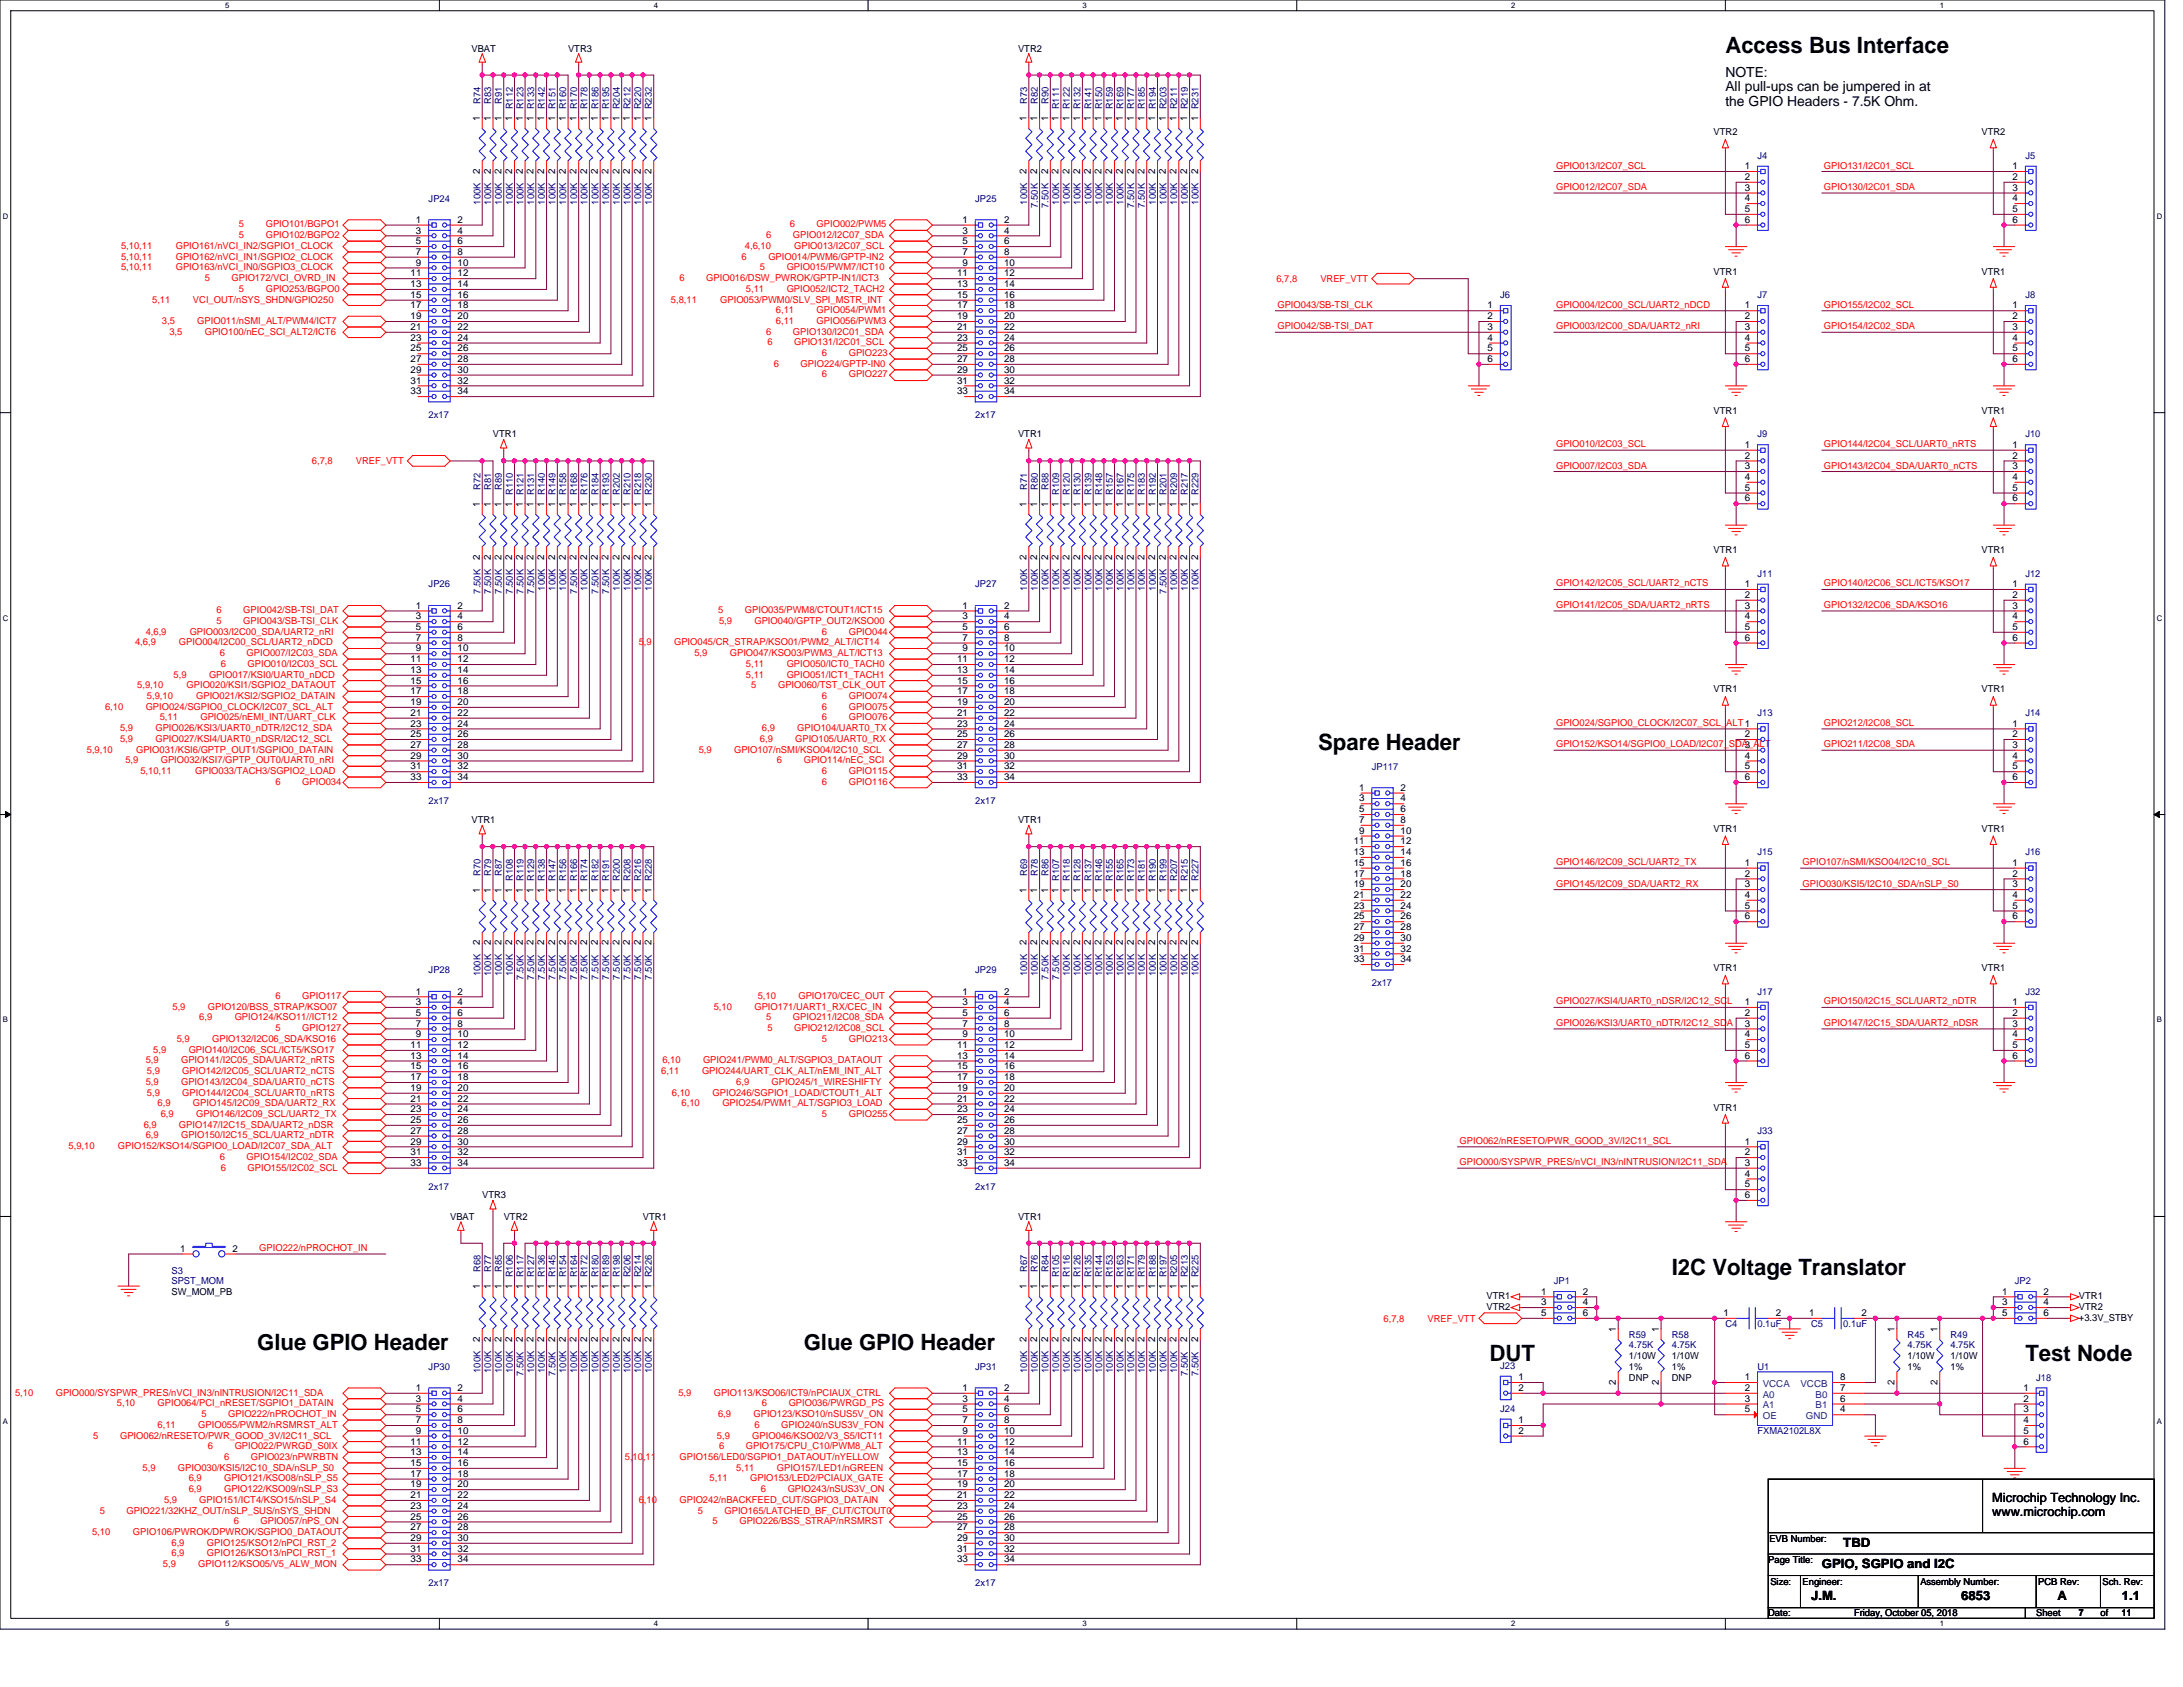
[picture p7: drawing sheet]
<svg xmlns="http://www.w3.org/2000/svg" width="279mm" height="216mm" viewBox="0 0 279 216" stroke-linecap="round" stroke-linejoin="round" font-family="sans-serif">
<defs><g id="words">
<g font-size="2.9">
<text x="220.8" y="6.8">Access Bus Interface</text>
<text x="168.7" y="95.9">Spare Header</text>
<text x="214" y="163.2">I2C Voltage Translator</text>
<text x="32.9" y="172.7">Glue GPIO Header</text>
<text x="102.9" y="172.7">Glue GPIO Header</text>
<text x="190.6" y="174.1">DUT</text>
<text x="259.2" y="174.1">Test Node</text>
</g>
<g font-size="1.8">
<text x="220.8" y="9.8">NOTE:</text>
<text x="220.8" y="11.7">All pull-ups can be jumpered in at</text>
<text x="220.8" y="13.5">the GPIO Headers - 7.5K Ohm.</text>
</g>
<g font-size="1.6">
<text x="235.9" y="197.9">TBD</text>
<text x="255" y="192.3">Microchip Technology Inc.</text>
<text x="255" y="194">www.microchip.com</text>
<text x="233.2" y="200.7">GPIO, SGPIO and I2C</text>
<text x="231.8" y="204.8">J.M.</text>
<text x="251" y="204.8">6853</text>
<text x="263.4" y="204.8">A</text>
<text x="271.6" y="204.8">1.1</text>
</g>
<g font-size="1.2">
<text x="60.3" y="6.6">VBAT</text>
<text x="72.7" y="6.6">VTR3</text>
<text x="130.3" y="6.6">VTR2</text>
<text x="61.4" y="15.5" transform="rotate(-90 61.4 15.5)">1</text>
<text x="62.8" y="15.5" transform="rotate(-90 62.8 15.5)">1</text>
<text x="64.2" y="15.5" transform="rotate(-90 64.2 15.5)">1</text>
<text x="65.6" y="15.5" transform="rotate(-90 65.6 15.5)">1 R112</text>
<text x="66.9" y="15.5" transform="rotate(-90 66.9 15.5)">1 R123</text>
<text x="68.3" y="15.5" transform="rotate(-90 68.3 15.5)">1 R133</text>
<text x="69.7" y="15.5" transform="rotate(-90 69.7 15.5)">1 R142</text>
<text x="71" y="15.5" transform="rotate(-90 71 15.5)">1 R151</text>
<text x="72.4" y="15.5" transform="rotate(-90 72.4 15.5)">1 R160</text>
<text x="73.8" y="15.5" transform="rotate(-90 73.8 15.5)">1 R170</text>
<text x="75.1" y="15.5" transform="rotate(-90 75.1 15.5)">1 R178</text>
<text x="76.5" y="15.5" transform="rotate(-90 76.5 15.5)">1 R186</text>
<text x="77.9" y="15.5" transform="rotate(-90 77.9 15.5)">1 R195</text>
<text x="79.3" y="15.5" transform="rotate(-90 79.3 15.5)">1 R204</text>
<text x="80.6" y="15.5" transform="rotate(-90 80.6 15.5)">1 R212</text>
<text x="82" y="15.5" transform="rotate(-90 82 15.5)">1 R220</text>
<text x="83.4" y="15.5" transform="rotate(-90 83.4 15.5)">1 R232</text>
<text x="131.4" y="15.5" transform="rotate(-90 131.4 15.5)">1</text>
<text x="132.8" y="15.5" transform="rotate(-90 132.8 15.5)">1</text>
<text x="134.1" y="15.5" transform="rotate(-90 134.1 15.5)">1</text>
<text x="135.5" y="15.5" transform="rotate(-90 135.5 15.5)">1 R111</text>
<text x="136.9" y="15.5" transform="rotate(-90 136.9 15.5)">1 R122</text>
<text x="138.2" y="15.5" transform="rotate(-90 138.2 15.5)">1 R132</text>
<text x="139.6" y="15.5" transform="rotate(-90 139.6 15.5)">1 R141</text>
<text x="141" y="15.5" transform="rotate(-90 141 15.5)">1 R150</text>
<text x="142.3" y="15.5" transform="rotate(-90 142.3 15.5)">1 R159</text>
<text x="143.7" y="15.5" transform="rotate(-90 143.7 15.5)">1 R169</text>
<text x="145.1" y="15.5" transform="rotate(-90 145.1 15.5)">1 R177</text>
<text x="146.5" y="15.5" transform="rotate(-90 146.5 15.5)">1 R185</text>
<text x="147.8" y="15.5" transform="rotate(-90 147.8 15.5)">1 R194</text>
<text x="149.2" y="15.5" transform="rotate(-90 149.2 15.5)">1 R203</text>
<text x="150.6" y="15.5" transform="rotate(-90 150.6 15.5)">1 R211</text>
<text x="152" y="15.5" transform="rotate(-90 152 15.5)">1 R219</text>
<text x="153.3" y="15.5" transform="rotate(-90 153.3 15.5)">1 R231</text>
<text x="219.3" y="17.3">VTR2</text>
<text x="253.6" y="17.3">VTR2</text>
<text x="61.4" y="22.2" transform="rotate(-90 61.4 22.2)">2</text>
<text x="62.8" y="22.2" transform="rotate(-90 62.8 22.2)">2</text>
<text x="64.2" y="22.2" transform="rotate(-90 64.2 22.2)">2</text>
<text x="65.6" y="22.2" transform="rotate(-90 65.6 22.2)">2</text>
<text x="66.9" y="22.2" transform="rotate(-90 66.9 22.2)">2</text>
<text x="68.3" y="22.2" transform="rotate(-90 68.3 22.2)">2</text>
<text x="69.7" y="22.2" transform="rotate(-90 69.7 22.2)">2</text>
<text x="71" y="22.2" transform="rotate(-90 71 22.2)">2</text>
<text x="72.4" y="22.2" transform="rotate(-90 72.4 22.2)">2</text>
<text x="73.8" y="22.2" transform="rotate(-90 73.8 22.2)">2</text>
<text x="75.1" y="22.2" transform="rotate(-90 75.1 22.2)">2</text>
<text x="76.5" y="22.2" transform="rotate(-90 76.5 22.2)">2</text>
<text x="77.9" y="22.2" transform="rotate(-90 77.9 22.2)">2</text>
<text x="79.3" y="22.2" transform="rotate(-90 79.3 22.2)">2</text>
<text x="80.6" y="22.2" transform="rotate(-90 80.6 22.2)">2</text>
<text x="82" y="22.2" transform="rotate(-90 82 22.2)">2</text>
<text x="83.4" y="22.2" transform="rotate(-90 83.4 22.2)">2</text>
<text x="131.4" y="22.2" transform="rotate(-90 131.4 22.2)">2</text>
<text x="132.8" y="22.2" transform="rotate(-90 132.8 22.2)">2</text>
<text x="134.1" y="22.2" transform="rotate(-90 134.1 22.2)">2</text>
<text x="135.5" y="22.2" transform="rotate(-90 135.5 22.2)">2</text>
<text x="136.9" y="22.2" transform="rotate(-90 136.9 22.2)">2</text>
<text x="138.2" y="22.2" transform="rotate(-90 138.2 22.2)">2</text>
<text x="139.6" y="22.2" transform="rotate(-90 139.6 22.2)">2</text>
<text x="141" y="22.2" transform="rotate(-90 141 22.2)">2</text>
<text x="142.3" y="22.2" transform="rotate(-90 142.3 22.2)">2</text>
<text x="143.7" y="22.2" transform="rotate(-90 143.7 22.2)">2</text>
<text x="145.1" y="22.2" transform="rotate(-90 145.1 22.2)">2</text>
<text x="146.5" y="22.2" transform="rotate(-90 146.5 22.2)">2</text>
<text x="147.8" y="22.2" transform="rotate(-90 147.8 22.2)">2</text>
<text x="149.2" y="22.2" transform="rotate(-90 149.2 22.2)">2</text>
<text x="150.6" y="22.2" transform="rotate(-90 150.6 22.2)">2</text>
<text x="152" y="22.2" transform="rotate(-90 152 22.2)">2</text>
<text x="153.3" y="22.2" transform="rotate(-90 153.3 22.2)">2</text>
<text x="223.3" y="21.7">1</text>
<text x="223.3" y="23">2</text>
<text x="257.6" y="21.7">1</text>
<text x="257.6" y="23">2</text>
<text x="53.2" y="28.5">1</text>
<text x="53.2" y="29.9">3</text>
<text x="58.6" y="29.9">4</text>
<text x="58.6" y="28.5">2</text>
<text x="123.2" y="28.5">1</text>
<text x="123.2" y="29.9">3</text>
<text x="128.5" y="29.9">4</text>
<text x="128.5" y="28.5">2</text>
<text x="223.3" y="24.4">3</text>
<text x="223.3" y="25.8">4</text>
<text x="223.3" y="27.1">5</text>
<text x="223.3" y="28.5">6</text>
<text x="257.6" y="24.4">3</text>
<text x="257.6" y="25.8">4</text>
<text x="257.6" y="27.1">5</text>
<text x="257.6" y="28.5">6</text>
<text x="52.6" y="35.4">11</text>
<text x="53.2" y="31.3">5</text>
<text x="53.2" y="32.6">7</text>
<text x="53.2" y="34">9</text>
<text x="58.6" y="31.3">6</text>
<text x="58.6" y="32.6">8</text>
<text x="58.6" y="34">10</text>
<text x="58.6" y="35.4">12</text>
<text x="122.5" y="35.4">11</text>
<text x="123.2" y="31.3">5</text>
<text x="123.2" y="32.6">7</text>
<text x="123.2" y="34">9</text>
<text x="128.5" y="31.3">6</text>
<text x="128.5" y="32.6">8</text>
<text x="128.5" y="34">10</text>
<text x="128.5" y="35.4">12</text>
<text x="219.3" y="35.1">VTR1</text>
<text x="253.6" y="35.1">VTR1</text>
<text x="52.6" y="36.7">13</text>
<text x="52.6" y="38.1">15</text>
<text x="52.6" y="39.5">17</text>
<text x="52.6" y="40.9">19</text>
<text x="58.6" y="36.7">14</text>
<text x="58.6" y="38.1">16</text>
<text x="58.6" y="39.5">18</text>
<text x="58.6" y="40.9">20</text>
<text x="122.5" y="36.7">13</text>
<text x="122.5" y="38.1">15</text>
<text x="122.5" y="39.5">17</text>
<text x="122.5" y="40.9">19</text>
<text x="128.5" y="36.7">14</text>
<text x="128.5" y="38.1">16</text>
<text x="128.5" y="39.5">18</text>
<text x="128.5" y="40.9">20</text>
<text x="190.4" y="39.5">1</text>
<text x="190.4" y="40.9">2</text>
<text x="223.3" y="39.5">1</text>
<text x="223.3" y="40.9">2</text>
<text x="257.6" y="39.5">1</text>
<text x="257.6" y="40.9">2</text>
<text x="52.6" y="42.2">21</text>
<text x="52.6" y="43.6">23</text>
<text x="52.6" y="45">25</text>
<text x="52.6" y="46.3">27</text>
<text x="52.6" y="47.7">29</text>
<text x="58.6" y="42.2">22</text>
<text x="58.6" y="43.6">24</text>
<text x="58.6" y="45">26</text>
<text x="58.6" y="46.3">28</text>
<text x="58.6" y="47.7">30</text>
<text x="122.5" y="42.2">21</text>
<text x="122.5" y="43.6">23</text>
<text x="122.5" y="45">25</text>
<text x="122.5" y="46.3">27</text>
<text x="122.5" y="47.7">29</text>
<text x="128.5" y="42.2">22</text>
<text x="128.5" y="43.6">24</text>
<text x="128.5" y="45">26</text>
<text x="128.5" y="46.3">28</text>
<text x="128.5" y="47.7">30</text>
<text x="190.4" y="42.2">3</text>
<text x="190.4" y="43.6">4</text>
<text x="190.4" y="45">5</text>
<text x="190.4" y="46.3">6</text>
<text x="223.3" y="42.2">3</text>
<text x="223.3" y="43.6">4</text>
<text x="223.3" y="45">5</text>
<text x="223.3" y="46.3">6</text>
<text x="257.6" y="42.2">3</text>
<text x="257.6" y="43.6">4</text>
<text x="257.6" y="45">5</text>
<text x="257.6" y="46.3">6</text>
<text x="52.6" y="49.1">31</text>
<text x="52.6" y="50.5">33</text>
<text x="58.6" y="49.1">32</text>
<text x="58.6" y="50.5">34</text>
<text x="122.5" y="49.1">31</text>
<text x="122.5" y="50.5">33</text>
<text x="128.5" y="49.1">32</text>
<text x="128.5" y="50.5">34</text>
<text x="219.3" y="53">VTR1</text>
<text x="253.6" y="53">VTR1</text>
<text x="63.1" y="56">VTR1</text>
<text x="130.3" y="56">VTR1</text>
<text x="223.3" y="57.3">1</text>
<text x="223.3" y="58.7">2</text>
<text x="257.6" y="57.3">1</text>
<text x="257.6" y="58.7">2</text>
<text x="61.4" y="64.9" transform="rotate(-90 61.4 64.9)">1</text>
<text x="62.8" y="64.9" transform="rotate(-90 62.8 64.9)">1</text>
<text x="64.2" y="64.9" transform="rotate(-90 64.2 64.9)">1</text>
<text x="65.6" y="64.9" transform="rotate(-90 65.6 64.9)">1 R110</text>
<text x="66.9" y="64.9" transform="rotate(-90 66.9 64.9)">1 R121</text>
<text x="68.3" y="64.9" transform="rotate(-90 68.3 64.9)">1 R131</text>
<text x="69.7" y="64.9" transform="rotate(-90 69.7 64.9)">1 R140</text>
<text x="71" y="64.9" transform="rotate(-90 71 64.9)">1 R149</text>
<text x="72.4" y="64.9" transform="rotate(-90 72.4 64.9)">1 R158</text>
<text x="73.8" y="64.9" transform="rotate(-90 73.8 64.9)">1 R168</text>
<text x="75.1" y="64.9" transform="rotate(-90 75.1 64.9)">1 R176</text>
<text x="76.5" y="64.9" transform="rotate(-90 76.5 64.9)">1 R184</text>
<text x="77.9" y="64.9" transform="rotate(-90 77.9 64.9)">1 R193</text>
<text x="79.3" y="64.9" transform="rotate(-90 79.3 64.9)">1 R202</text>
<text x="80.6" y="64.9" transform="rotate(-90 80.6 64.9)">1 R210</text>
<text x="82" y="64.9" transform="rotate(-90 82 64.9)">1 R218</text>
<text x="83.4" y="64.9" transform="rotate(-90 83.4 64.9)">1 R230</text>
<text x="131.4" y="64.9" transform="rotate(-90 131.4 64.9)">1</text>
<text x="132.8" y="64.9" transform="rotate(-90 132.8 64.9)">1</text>
<text x="134.1" y="64.9" transform="rotate(-90 134.1 64.9)">1</text>
<text x="135.5" y="64.9" transform="rotate(-90 135.5 64.9)">1 R109</text>
<text x="136.9" y="64.9" transform="rotate(-90 136.9 64.9)">1 R120</text>
<text x="138.2" y="64.9" transform="rotate(-90 138.2 64.9)">1 R130</text>
<text x="139.6" y="64.9" transform="rotate(-90 139.6 64.9)">1 R139</text>
<text x="141" y="64.9" transform="rotate(-90 141 64.9)">1 R148</text>
<text x="142.3" y="64.9" transform="rotate(-90 142.3 64.9)">1 R157</text>
<text x="143.7" y="64.9" transform="rotate(-90 143.7 64.9)">1 R167</text>
<text x="145.1" y="64.9" transform="rotate(-90 145.1 64.9)">1 R175</text>
<text x="146.5" y="64.9" transform="rotate(-90 146.5 64.9)">1 R183</text>
<text x="147.8" y="64.9" transform="rotate(-90 147.8 64.9)">1 R192</text>
<text x="149.2" y="64.9" transform="rotate(-90 149.2 64.9)">1 R201</text>
<text x="150.6" y="64.9" transform="rotate(-90 150.6 64.9)">1 R209</text>
<text x="152" y="64.9" transform="rotate(-90 152 64.9)">1 R217</text>
<text x="153.3" y="64.9" transform="rotate(-90 153.3 64.9)">1 R229</text>
<text x="223.3" y="60">3</text>
<text x="223.3" y="61.4">4</text>
<text x="223.3" y="62.8">5</text>
<text x="223.3" y="64.2">6</text>
<text x="257.6" y="60">3</text>
<text x="257.6" y="61.4">4</text>
<text x="257.6" y="62.8">5</text>
<text x="257.6" y="64.2">6</text>
<text x="61.4" y="71.6" transform="rotate(-90 61.4 71.6)">2</text>
<text x="62.8" y="71.6" transform="rotate(-90 62.8 71.6)">2</text>
<text x="64.2" y="71.6" transform="rotate(-90 64.2 71.6)">2</text>
<text x="65.6" y="71.6" transform="rotate(-90 65.6 71.6)">2</text>
<text x="66.9" y="71.6" transform="rotate(-90 66.9 71.6)">2</text>
<text x="68.3" y="71.6" transform="rotate(-90 68.3 71.6)">2</text>
<text x="69.7" y="71.6" transform="rotate(-90 69.7 71.6)">2</text>
<text x="71" y="71.6" transform="rotate(-90 71 71.6)">2</text>
<text x="72.4" y="71.6" transform="rotate(-90 72.4 71.6)">2</text>
<text x="73.8" y="71.6" transform="rotate(-90 73.8 71.6)">2</text>
<text x="75.1" y="71.6" transform="rotate(-90 75.1 71.6)">2</text>
<text x="76.5" y="71.6" transform="rotate(-90 76.5 71.6)">2</text>
<text x="77.9" y="71.6" transform="rotate(-90 77.9 71.6)">2</text>
<text x="79.3" y="71.6" transform="rotate(-90 79.3 71.6)">2</text>
<text x="80.6" y="71.6" transform="rotate(-90 80.6 71.6)">2</text>
<text x="82" y="71.6" transform="rotate(-90 82 71.6)">2</text>
<text x="83.4" y="71.6" transform="rotate(-90 83.4 71.6)">2</text>
<text x="131.4" y="71.6" transform="rotate(-90 131.4 71.6)">2</text>
<text x="132.8" y="71.6" transform="rotate(-90 132.8 71.6)">2</text>
<text x="134.1" y="71.6" transform="rotate(-90 134.1 71.6)">2</text>
<text x="135.5" y="71.6" transform="rotate(-90 135.5 71.6)">2</text>
<text x="136.9" y="71.6" transform="rotate(-90 136.9 71.6)">2</text>
<text x="138.2" y="71.6" transform="rotate(-90 138.2 71.6)">2</text>
<text x="139.6" y="71.6" transform="rotate(-90 139.6 71.6)">2</text>
<text x="141" y="71.6" transform="rotate(-90 141 71.6)">2</text>
<text x="142.3" y="71.6" transform="rotate(-90 142.3 71.6)">2</text>
<text x="143.7" y="71.6" transform="rotate(-90 143.7 71.6)">2</text>
<text x="145.1" y="71.6" transform="rotate(-90 145.1 71.6)">2</text>
<text x="146.5" y="71.6" transform="rotate(-90 146.5 71.6)">2</text>
<text x="147.8" y="71.6" transform="rotate(-90 147.8 71.6)">2</text>
<text x="149.2" y="71.6" transform="rotate(-90 149.2 71.6)">2</text>
<text x="150.6" y="71.6" transform="rotate(-90 150.6 71.6)">2</text>
<text x="152" y="71.6" transform="rotate(-90 152 71.6)">2</text>
<text x="153.3" y="71.6" transform="rotate(-90 153.3 71.6)">2</text>
<text x="219.3" y="70.8">VTR1</text>
<text x="253.6" y="70.8">VTR1</text>
<text x="53.2" y="77.9">1</text>
<text x="58.6" y="77.9">2</text>
<text x="123.2" y="77.9">1</text>
<text x="128.5" y="77.9">2</text>
<text x="223.3" y="75.1">1</text>
<text x="223.3" y="76.5">2</text>
<text x="223.3" y="77.9">3</text>
<text x="257.6" y="75.1">1</text>
<text x="257.6" y="76.5">2</text>
<text x="257.6" y="77.9">3</text>
<text x="53.2" y="79.3">3</text>
<text x="53.2" y="80.6">5</text>
<text x="53.2" y="82">7</text>
<text x="53.2" y="83.4">9</text>
<text x="58.6" y="79.3">4</text>
<text x="58.6" y="80.6">6</text>
<text x="58.6" y="82">8</text>
<text x="58.6" y="83.4">10</text>
<text x="123.2" y="79.3">3</text>
<text x="123.2" y="80.6">5</text>
<text x="123.2" y="82">7</text>
<text x="123.2" y="83.4">9</text>
<text x="128.5" y="79.3">4</text>
<text x="128.5" y="80.6">6</text>
<text x="128.5" y="82">8</text>
<text x="128.5" y="83.4">10</text>
<text x="223.3" y="79.3">4</text>
<text x="223.3" y="80.6">5</text>
<text x="223.3" y="82">6</text>
<text x="257.6" y="79.3">4</text>
<text x="257.6" y="80.6">5</text>
<text x="257.6" y="82">6</text>
<text x="52.6" y="84.8">11</text>
<text x="52.6" y="86.1">13</text>
<text x="52.6" y="87.5">15</text>
<text x="52.6" y="88.9">17</text>
<text x="58.6" y="84.8">12</text>
<text x="58.6" y="86.1">14</text>
<text x="58.6" y="87.5">16</text>
<text x="58.6" y="88.9">18</text>
<text x="122.5" y="84.8">11</text>
<text x="122.5" y="86.1">13</text>
<text x="122.5" y="87.5">15</text>
<text x="122.5" y="88.9">17</text>
<text x="128.5" y="84.8">12</text>
<text x="128.5" y="86.1">14</text>
<text x="128.5" y="87.5">16</text>
<text x="128.5" y="88.9">18</text>
<text x="219.3" y="88.6">VTR1</text>
<text x="253.6" y="88.6">VTR1</text>
<text x="52.6" y="90.2">19</text>
<text x="52.6" y="91.6">21</text>
<text x="52.6" y="93">23</text>
<text x="52.6" y="94.3">25</text>
<text x="52.6" y="95.7">27</text>
<text x="58.6" y="90.2">20</text>
<text x="58.6" y="91.6">22</text>
<text x="58.6" y="93">24</text>
<text x="58.6" y="94.3">26</text>
<text x="58.6" y="95.7">28</text>
<text x="122.5" y="90.2">19</text>
<text x="122.5" y="91.6">21</text>
<text x="122.5" y="93">23</text>
<text x="122.5" y="94.3">25</text>
<text x="122.5" y="95.7">27</text>
<text x="128.5" y="90.2">20</text>
<text x="128.5" y="91.6">22</text>
<text x="128.5" y="93">24</text>
<text x="128.5" y="94.3">26</text>
<text x="128.5" y="95.7">28</text>
<text x="223.3" y="94.3">2</text>
<text x="223.3" y="95.7">3</text>
<text x="257.6" y="93">1</text>
<text x="257.6" y="94.3">2</text>
<text x="257.6" y="95.7">3</text>
<text x="52.6" y="97.1">29</text>
<text x="52.6" y="98.5">31</text>
<text x="52.6" y="99.8">33</text>
<text x="58.6" y="97.1">30</text>
<text x="58.6" y="98.5">32</text>
<text x="58.6" y="99.8">34</text>
<text x="122.5" y="97.1">29</text>
<text x="122.5" y="98.5">31</text>
<text x="122.5" y="99.8">33</text>
<text x="128.5" y="97.1">30</text>
<text x="128.5" y="98.5">32</text>
<text x="128.5" y="99.8">34</text>
<text x="173.9" y="101.2">1</text>
<text x="179.3" y="101.2">2</text>
<text x="223.3" y="97.1">4</text>
<text x="223.3" y="98.5">5</text>
<text x="223.3" y="99.8">6</text>
<text x="257.6" y="97.1">4</text>
<text x="257.6" y="98.5">5</text>
<text x="257.6" y="99.8">6</text>
<text x="60.3" y="105.4">VTR1</text>
<text x="130.3" y="105.4">VTR1</text>
<text x="173.9" y="102.6">3</text>
<text x="173.9" y="103.9">5</text>
<text x="173.9" y="105.3">7</text>
<text x="173.9" y="106.7">9</text>
<text x="179.3" y="102.6">4</text>
<text x="179.3" y="103.9">6</text>
<text x="179.3" y="105.3">8</text>
<text x="179.3" y="106.7">10</text>
<text x="219.3" y="106.5">VTR1</text>
<text x="253.6" y="106.5">VTR1</text>
<text x="173.3" y="108.1">11</text>
<text x="173.3" y="109.4">13</text>
<text x="173.3" y="110.8">15</text>
<text x="173.3" y="112.2">17</text>
<text x="173.3" y="113.6">19</text>
<text x="179.3" y="108.1">12</text>
<text x="179.3" y="109.4">14</text>
<text x="179.3" y="110.8">16</text>
<text x="179.3" y="112.2">18</text>
<text x="179.3" y="113.6">20</text>
<text x="223.3" y="110.8">1</text>
<text x="223.3" y="112.2">2</text>
<text x="223.3" y="113.6">3</text>
<text x="257.6" y="110.8">1</text>
<text x="257.6" y="112.2">2</text>
<text x="257.6" y="113.6">3</text>
<text x="61.4" y="114.3" transform="rotate(-90 61.4 114.3)">1</text>
<text x="62.8" y="114.3" transform="rotate(-90 62.8 114.3)">1</text>
<text x="64.2" y="114.3" transform="rotate(-90 64.2 114.3)">1</text>
<text x="65.6" y="114.3" transform="rotate(-90 65.6 114.3)">1 R108</text>
<text x="66.9" y="114.3" transform="rotate(-90 66.9 114.3)">1 R119</text>
<text x="68.3" y="114.3" transform="rotate(-90 68.3 114.3)">1 R129</text>
<text x="69.7" y="114.3" transform="rotate(-90 69.7 114.3)">1 R138</text>
<text x="71" y="114.3" transform="rotate(-90 71 114.3)">1 R147</text>
<text x="72.4" y="114.3" transform="rotate(-90 72.4 114.3)">1 R156</text>
<text x="73.8" y="114.3" transform="rotate(-90 73.8 114.3)">1 R166</text>
<text x="75.1" y="114.3" transform="rotate(-90 75.1 114.3)">1 R174</text>
<text x="76.5" y="114.3" transform="rotate(-90 76.5 114.3)">1 R182</text>
<text x="77.9" y="114.3" transform="rotate(-90 77.9 114.3)">1 R191</text>
<text x="79.3" y="114.3" transform="rotate(-90 79.3 114.3)">1 R200</text>
<text x="80.6" y="114.3" transform="rotate(-90 80.6 114.3)">1 R208</text>
<text x="82" y="114.3" transform="rotate(-90 82 114.3)">1 R216</text>
<text x="83.4" y="114.3" transform="rotate(-90 83.4 114.3)">1 R228</text>
<text x="131.4" y="114.3" transform="rotate(-90 131.4 114.3)">1</text>
<text x="132.8" y="114.3" transform="rotate(-90 132.8 114.3)">1</text>
<text x="134.1" y="114.3" transform="rotate(-90 134.1 114.3)">1</text>
<text x="135.5" y="114.3" transform="rotate(-90 135.5 114.3)">1 R107</text>
<text x="136.9" y="114.3" transform="rotate(-90 136.9 114.3)">1 R118</text>
<text x="138.2" y="114.3" transform="rotate(-90 138.2 114.3)">1 R128</text>
<text x="139.6" y="114.3" transform="rotate(-90 139.6 114.3)">1 R137</text>
<text x="141" y="114.3" transform="rotate(-90 141 114.3)">1 R146</text>
<text x="142.3" y="114.3" transform="rotate(-90 142.3 114.3)">1 R155</text>
<text x="143.7" y="114.3" transform="rotate(-90 143.7 114.3)">1 R165</text>
<text x="145.1" y="114.3" transform="rotate(-90 145.1 114.3)">1 R173</text>
<text x="146.5" y="114.3" transform="rotate(-90 146.5 114.3)">1 R181</text>
<text x="147.8" y="114.3" transform="rotate(-90 147.8 114.3)">1 R190</text>
<text x="149.2" y="114.3" transform="rotate(-90 149.2 114.3)">1 R199</text>
<text x="150.6" y="114.3" transform="rotate(-90 150.6 114.3)">1 R207</text>
<text x="152" y="114.3" transform="rotate(-90 152 114.3)">1 R215</text>
<text x="153.3" y="114.3" transform="rotate(-90 153.3 114.3)">1 R227</text>
<text x="173.3" y="114.9">21</text>
<text x="173.3" y="116.3">23</text>
<text x="173.3" y="117.7">25</text>
<text x="173.3" y="119">27</text>
<text x="179.3" y="114.9">22</text>
<text x="179.3" y="116.3">24</text>
<text x="179.3" y="117.7">26</text>
<text x="179.3" y="119">28</text>
<text x="223.3" y="114.9">4</text>
<text x="223.3" y="116.3">5</text>
<text x="223.3" y="117.7">6</text>
<text x="257.6" y="114.9">4</text>
<text x="257.6" y="116.3">5</text>
<text x="257.6" y="117.7">6</text>
<text x="61.4" y="121" transform="rotate(-90 61.4 121)">2</text>
<text x="62.8" y="121" transform="rotate(-90 62.8 121)">2</text>
<text x="64.2" y="121" transform="rotate(-90 64.2 121)">2</text>
<text x="65.6" y="121" transform="rotate(-90 65.6 121)">2</text>
<text x="66.9" y="121" transform="rotate(-90 66.9 121)">2</text>
<text x="68.3" y="121" transform="rotate(-90 68.3 121)">2</text>
<text x="69.7" y="121" transform="rotate(-90 69.7 121)">2</text>
<text x="71" y="121" transform="rotate(-90 71 121)">2</text>
<text x="72.4" y="121" transform="rotate(-90 72.4 121)">2</text>
<text x="73.8" y="121" transform="rotate(-90 73.8 121)">2</text>
<text x="75.1" y="121" transform="rotate(-90 75.1 121)">2</text>
<text x="76.5" y="121" transform="rotate(-90 76.5 121)">2</text>
<text x="77.9" y="121" transform="rotate(-90 77.9 121)">2</text>
<text x="79.3" y="121" transform="rotate(-90 79.3 121)">2</text>
<text x="80.6" y="121" transform="rotate(-90 80.6 121)">2</text>
<text x="82" y="121" transform="rotate(-90 82 121)">2</text>
<text x="83.4" y="121" transform="rotate(-90 83.4 121)">2</text>
<text x="131.4" y="121" transform="rotate(-90 131.4 121)">2</text>
<text x="132.8" y="121" transform="rotate(-90 132.8 121)">2</text>
<text x="134.1" y="121" transform="rotate(-90 134.1 121)">2</text>
<text x="135.5" y="121" transform="rotate(-90 135.5 121)">2</text>
<text x="136.9" y="121" transform="rotate(-90 136.9 121)">2</text>
<text x="138.2" y="121" transform="rotate(-90 138.2 121)">2</text>
<text x="139.6" y="121" transform="rotate(-90 139.6 121)">2</text>
<text x="141" y="121" transform="rotate(-90 141 121)">2</text>
<text x="142.3" y="121" transform="rotate(-90 142.3 121)">2</text>
<text x="143.7" y="121" transform="rotate(-90 143.7 121)">2</text>
<text x="145.1" y="121" transform="rotate(-90 145.1 121)">2</text>
<text x="146.5" y="121" transform="rotate(-90 146.5 121)">2</text>
<text x="147.8" y="121" transform="rotate(-90 147.8 121)">2</text>
<text x="149.2" y="121" transform="rotate(-90 149.2 121)">2</text>
<text x="150.6" y="121" transform="rotate(-90 150.6 121)">2</text>
<text x="152" y="121" transform="rotate(-90 152 121)">2</text>
<text x="153.3" y="121" transform="rotate(-90 153.3 121)">2</text>
<text x="173.3" y="120.4">29</text>
<text x="173.3" y="121.8">31</text>
<text x="173.3" y="123.1">33</text>
<text x="179.3" y="120.4">30</text>
<text x="179.3" y="121.8">32</text>
<text x="179.3" y="123.1">34</text>
<text x="219.3" y="124.3">VTR1</text>
<text x="253.6" y="124.3">VTR1</text>
<text x="53.2" y="127.3">1</text>
<text x="53.2" y="128.6">3</text>
<text x="53.2" y="130">5</text>
<text x="53.2" y="131.4">7</text>
<text x="58.6" y="128.6">4</text>
<text x="58.6" y="127.3">2</text>
<text x="58.6" y="130">6</text>
<text x="58.6" y="131.4">8</text>
<text x="123.2" y="127.3">1</text>
<text x="123.2" y="128.6">3</text>
<text x="123.2" y="130">5</text>
<text x="123.2" y="131.4">7</text>
<text x="128.5" y="128.6">4</text>
<text x="128.5" y="127.3">2</text>
<text x="128.5" y="130">6</text>
<text x="128.5" y="131.4">8</text>
<text x="223.3" y="128.6">1</text>
<text x="223.3" y="130">2</text>
<text x="223.3" y="131.4">3</text>
<text x="257.6" y="128.6">1</text>
<text x="257.6" y="130">2</text>
<text x="257.6" y="131.4">3</text>
<text x="52.6" y="134.1">11</text>
<text x="52.6" y="135.5">13</text>
<text x="52.6" y="136.9">15</text>
<text x="53.2" y="132.8">9</text>
<text x="58.6" y="132.8">10</text>
<text x="58.6" y="134.1">12</text>
<text x="58.6" y="135.5">14</text>
<text x="58.6" y="136.9">16</text>
<text x="122.5" y="134.1">11</text>
<text x="122.5" y="135.5">13</text>
<text x="122.5" y="136.9">15</text>
<text x="123.2" y="132.8">9</text>
<text x="128.5" y="132.8">10</text>
<text x="128.5" y="134.1">12</text>
<text x="128.5" y="135.5">14</text>
<text x="128.5" y="136.9">16</text>
<text x="223.3" y="132.8">4</text>
<text x="223.3" y="134.1">5</text>
<text x="223.3" y="135.5">6</text>
<text x="257.6" y="132.8">4</text>
<text x="257.6" y="134.1">5</text>
<text x="257.6" y="135.5">6</text>
<text x="52.6" y="138.2">17</text>
<text x="52.6" y="139.6">19</text>
<text x="52.6" y="141">21</text>
<text x="52.6" y="142.3">23</text>
<text x="52.6" y="143.7">25</text>
<text x="58.6" y="138.2">18</text>
<text x="58.6" y="139.6">20</text>
<text x="58.6" y="141">22</text>
<text x="58.6" y="142.3">24</text>
<text x="58.6" y="143.7">26</text>
<text x="122.5" y="138.2">17</text>
<text x="122.5" y="139.6">19</text>
<text x="122.5" y="141">21</text>
<text x="122.5" y="142.3">23</text>
<text x="122.5" y="143.7">25</text>
<text x="128.5" y="138.2">18</text>
<text x="128.5" y="139.6">20</text>
<text x="128.5" y="141">22</text>
<text x="128.5" y="142.3">24</text>
<text x="128.5" y="143.7">26</text>
<text x="219.3" y="142.1">VTR1</text>
<text x="52.6" y="145.1">27</text>
<text x="52.6" y="146.5">29</text>
<text x="52.6" y="147.8">31</text>
<text x="52.6" y="149.2">33</text>
<text x="58.6" y="145.1">28</text>
<text x="58.6" y="146.5">30</text>
<text x="58.6" y="147.8">32</text>
<text x="58.6" y="149.2">34</text>
<text x="122.5" y="145.1">27</text>
<text x="122.5" y="146.5">29</text>
<text x="122.5" y="147.8">31</text>
<text x="122.5" y="149.2">33</text>
<text x="128.5" y="145.1">28</text>
<text x="128.5" y="146.5">30</text>
<text x="128.5" y="147.8">32</text>
<text x="128.5" y="149.2">34</text>
<text x="223.3" y="146.5">1</text>
<text x="223.3" y="147.8">2</text>
<text x="223.3" y="149.2">3</text>
<text x="61.7" y="153.4">VTR3</text>
<text x="223.3" y="150.6">4</text>
<text x="223.3" y="152">5</text>
<text x="223.3" y="153.3">6</text>
<text x="23.1" y="160.2">1</text>
<text x="29.8" y="160.2">2</text>
<text x="57.6" y="156.1">VBAT</text>
<text x="64.5" y="156.1">VTR2</text>
<text x="82.3" y="156.1">VTR1</text>
<text x="130.3" y="156.1">VTR1</text>
<text x="21.9" y="165.7">SW_MOM_PB</text>
<text x="61.4" y="165" transform="rotate(-90 61.4 165)">1</text>
<text x="62.8" y="165" transform="rotate(-90 62.8 165)">1</text>
<text x="64.2" y="165" transform="rotate(-90 64.2 165)">1</text>
<text x="65.6" y="165" transform="rotate(-90 65.6 165)">1 R106</text>
<text x="66.9" y="165" transform="rotate(-90 66.9 165)">1 R117</text>
<text x="68.3" y="165" transform="rotate(-90 68.3 165)">1 R127</text>
<text x="69.7" y="165" transform="rotate(-90 69.7 165)">1 R136</text>
<text x="71" y="165" transform="rotate(-90 71 165)">1 R145</text>
<text x="72.4" y="165" transform="rotate(-90 72.4 165)">1 R154</text>
<text x="73.8" y="165" transform="rotate(-90 73.8 165)">1 R164</text>
<text x="75.1" y="165" transform="rotate(-90 75.1 165)">1 R172</text>
<text x="76.5" y="165" transform="rotate(-90 76.5 165)">1 R180</text>
<text x="77.9" y="165" transform="rotate(-90 77.9 165)">1 R189</text>
<text x="79.3" y="165" transform="rotate(-90 79.3 165)">1 R198</text>
<text x="80.6" y="165" transform="rotate(-90 80.6 165)">1 R206</text>
<text x="82" y="165" transform="rotate(-90 82 165)">1 R214</text>
<text x="83.4" y="165" transform="rotate(-90 83.4 165)">1 R226</text>
<text x="131.4" y="165" transform="rotate(-90 131.4 165)">1</text>
<text x="132.8" y="165" transform="rotate(-90 132.8 165)">1</text>
<text x="134.1" y="165" transform="rotate(-90 134.1 165)">1</text>
<text x="135.5" y="165" transform="rotate(-90 135.5 165)">1 R105</text>
<text x="136.9" y="165" transform="rotate(-90 136.9 165)">1 R116</text>
<text x="138.2" y="165" transform="rotate(-90 138.2 165)">1 R126</text>
<text x="139.6" y="165" transform="rotate(-90 139.6 165)">1 R135</text>
<text x="141" y="165" transform="rotate(-90 141 165)">1 R144</text>
<text x="142.3" y="165" transform="rotate(-90 142.3 165)">1 R153</text>
<text x="143.7" y="165" transform="rotate(-90 143.7 165)">1 R163</text>
<text x="145.1" y="165" transform="rotate(-90 145.1 165)">1 R171</text>
<text x="146.5" y="165" transform="rotate(-90 146.5 165)">1 R179</text>
<text x="147.8" y="165" transform="rotate(-90 147.8 165)">1 R188</text>
<text x="149.2" y="165" transform="rotate(-90 149.2 165)">1 R197</text>
<text x="150.6" y="165" transform="rotate(-90 150.6 165)">1 R205</text>
<text x="152" y="165" transform="rotate(-90 152 165)">1 R213</text>
<text x="153.3" y="165" transform="rotate(-90 153.3 165)">1 R225</text>
<text x="190.2" y="167.6">VTR2</text>
<text x="190.2" y="166.3">VTR1</text>
<text x="197.3" y="165.7">1</text>
<text x="197.3" y="167">3</text>
<text x="202.6" y="167">4</text>
<text x="202.6" y="165.7">2</text>
<text x="256.2" y="165.7">1</text>
<text x="256.2" y="167">3</text>
<text x="261.6" y="167">4</text>
<text x="261.6" y="165.7">2</text>
<text x="266.1" y="167.6">VTR2</text>
<text x="266.1" y="166.3">VTR1</text>
<text x="61.4" y="171.7" transform="rotate(-90 61.4 171.7)">2</text>
<text x="62.8" y="171.7" transform="rotate(-90 62.8 171.7)">2</text>
<text x="64.2" y="171.7" transform="rotate(-90 64.2 171.7)">2</text>
<text x="65.6" y="171.7" transform="rotate(-90 65.6 171.7)">2</text>
<text x="66.9" y="171.7" transform="rotate(-90 66.9 171.7)">2</text>
<text x="68.3" y="171.7" transform="rotate(-90 68.3 171.7)">2</text>
<text x="69.7" y="171.7" transform="rotate(-90 69.7 171.7)">2</text>
<text x="71" y="171.7" transform="rotate(-90 71 171.7)">2</text>
<text x="72.4" y="171.7" transform="rotate(-90 72.4 171.7)">2</text>
<text x="73.8" y="171.7" transform="rotate(-90 73.8 171.7)">2</text>
<text x="75.1" y="171.7" transform="rotate(-90 75.1 171.7)">2</text>
<text x="76.5" y="171.7" transform="rotate(-90 76.5 171.7)">2</text>
<text x="77.9" y="171.7" transform="rotate(-90 77.9 171.7)">2</text>
<text x="79.3" y="171.7" transform="rotate(-90 79.3 171.7)">2</text>
<text x="80.6" y="171.7" transform="rotate(-90 80.6 171.7)">2</text>
<text x="82" y="171.7" transform="rotate(-90 82 171.7)">2</text>
<text x="83.4" y="171.7" transform="rotate(-90 83.4 171.7)">2</text>
<text x="131.4" y="171.7" transform="rotate(-90 131.4 171.7)">2</text>
<text x="132.8" y="171.7" transform="rotate(-90 132.8 171.7)">2</text>
<text x="134.1" y="171.7" transform="rotate(-90 134.1 171.7)">2</text>
<text x="135.5" y="171.7" transform="rotate(-90 135.5 171.7)">2</text>
<text x="136.9" y="171.7" transform="rotate(-90 136.9 171.7)">2</text>
<text x="138.2" y="171.7" transform="rotate(-90 138.2 171.7)">2</text>
<text x="139.6" y="171.7" transform="rotate(-90 139.6 171.7)">2</text>
<text x="141" y="171.7" transform="rotate(-90 141 171.7)">2</text>
<text x="142.3" y="171.7" transform="rotate(-90 142.3 171.7)">2</text>
<text x="143.7" y="171.7" transform="rotate(-90 143.7 171.7)">2</text>
<text x="145.1" y="171.7" transform="rotate(-90 145.1 171.7)">2</text>
<text x="146.5" y="171.7" transform="rotate(-90 146.5 171.7)">2</text>
<text x="147.8" y="171.7" transform="rotate(-90 147.8 171.7)">2</text>
<text x="149.2" y="171.7" transform="rotate(-90 149.2 171.7)">2</text>
<text x="150.6" y="171.7" transform="rotate(-90 150.6 171.7)">2</text>
<text x="152" y="171.7" transform="rotate(-90 152 171.7)">2</text>
<text x="153.3" y="171.7" transform="rotate(-90 153.3 171.7)">2</text>
<text x="197.3" y="168.4">5</text>
<text x="202.6" y="168.4">6</text>
<text x="206.8" y="170.5" transform="rotate(-90 206.8 170.5)">1</text>
<text x="208.5" y="173.9">1/10W</text>
<text x="212.3" y="170.5" transform="rotate(-90 212.3 170.5)">1</text>
<text x="214" y="173.9">1/10W</text>
<text x="220.6" y="168.4">1</text>
<text x="227.3" y="168.4">2</text>
<text x="231.5" y="168.4">1</text>
<text x="238.3" y="168.4">2</text>
<text x="242.5" y="170.5" transform="rotate(-90 242.5 170.5)">1</text>
<text x="244.2" y="173.9">1/10W</text>
<text x="248" y="170.5" transform="rotate(-90 248 170.5)">1</text>
<text x="249.6" y="173.9">1/10W</text>
<text x="256.2" y="168.4">5</text>
<text x="261.6" y="168.4">6</text>
<text x="266.1" y="169">+3.3V_STBY</text>
<text x="53.2" y="178">1</text>
<text x="53.2" y="179.4">3</text>
<text x="58.6" y="179.4">4</text>
<text x="58.6" y="178">2</text>
<text x="123.2" y="178">1</text>
<text x="123.2" y="179.4">3</text>
<text x="128.5" y="179.4">4</text>
<text x="128.5" y="178">2</text>
<text x="194.4" y="178">2</text>
<text x="194.4" y="176.6">1</text>
<text x="206.8" y="177.2" transform="rotate(-90 206.8 177.2)">2</text>
<text x="208.5" y="175.3">1%</text>
<text x="208.5" y="176.7">DNP</text>
<text x="212.3" y="177.2" transform="rotate(-90 212.3 177.2)">2</text>
<text x="214" y="175.3">1%</text>
<text x="214" y="176.7">DNP</text>
<text x="223.3" y="176.6">1</text>
<text x="223.3" y="178">2</text>
<text x="223.3" y="179.4">3</text>
<text x="235.5" y="179.4">6</text>
<text x="235.5" y="178">7</text>
<text x="235.5" y="176.6">8</text>
<text x="242.5" y="177.2" transform="rotate(-90 242.5 177.2)">2</text>
<text x="244.2" y="175.3">1%</text>
<text x="248" y="177.2" transform="rotate(-90 248 177.2)">2</text>
<text x="249.6" y="175.3">1%</text>
<text x="259" y="178">1</text>
<text x="259" y="179.4">2</text>
<text x="52.6" y="184.9">11</text>
<text x="53.2" y="180.8">5</text>
<text x="53.2" y="182.1">7</text>
<text x="53.2" y="183.5">9</text>
<text x="58.6" y="180.8">6</text>
<text x="58.6" y="182.1">8</text>
<text x="58.6" y="183.5">10</text>
<text x="58.6" y="184.9">12</text>
<text x="122.5" y="184.9">11</text>
<text x="123.2" y="180.8">5</text>
<text x="123.2" y="182.1">7</text>
<text x="123.2" y="183.5">9</text>
<text x="128.5" y="180.8">6</text>
<text x="128.5" y="182.1">8</text>
<text x="128.5" y="183.5">10</text>
<text x="128.5" y="184.9">12</text>
<text x="194.4" y="183.5">2</text>
<text x="194.4" y="182.1">1</text>
<text x="223.3" y="180.8">5</text>
<text x="235.5" y="180.8">4</text>
<text x="259" y="180.8">3</text>
<text x="259" y="182.1">4</text>
<text x="259" y="183.5">5</text>
<text x="259" y="184.9">6</text>
<text x="52.6" y="186.2">13</text>
<text x="52.6" y="187.6">15</text>
<text x="52.6" y="189">17</text>
<text x="52.6" y="190.4">19</text>
<text x="52.6" y="191.7">21</text>
<text x="58.6" y="186.2">14</text>
<text x="58.6" y="187.6">16</text>
<text x="58.6" y="189">18</text>
<text x="58.6" y="190.4">20</text>
<text x="58.6" y="191.7">22</text>
<text x="122.5" y="186.2">13</text>
<text x="122.5" y="187.6">15</text>
<text x="122.5" y="189">17</text>
<text x="122.5" y="190.4">19</text>
<text x="122.5" y="191.7">21</text>
<text x="128.5" y="186.2">14</text>
<text x="128.5" y="187.6">16</text>
<text x="128.5" y="189">18</text>
<text x="128.5" y="190.4">20</text>
<text x="128.5" y="191.7">22</text>
<text x="52.6" y="193.1">23</text>
<text x="52.6" y="194.5">25</text>
<text x="52.6" y="195.9">27</text>
<text x="52.6" y="197.2">29</text>
<text x="58.6" y="193.1">24</text>
<text x="58.6" y="194.5">26</text>
<text x="58.6" y="195.9">28</text>
<text x="58.6" y="197.2">30</text>
<text x="122.5" y="193.1">23</text>
<text x="122.5" y="194.5">25</text>
<text x="122.5" y="195.9">27</text>
<text x="122.5" y="197.2">29</text>
<text x="128.5" y="193.1">24</text>
<text x="128.5" y="194.5">26</text>
<text x="128.5" y="195.9">28</text>
<text x="128.5" y="197.2">30</text>
<text x="226.5" y="197.4">EVB Number:</text>
<text x="52.6" y="198.6">31</text>
<text x="52.6" y="200">33</text>
<text x="58.6" y="198.6">32</text>
<text x="58.6" y="200">34</text>
<text x="122.5" y="198.6">31</text>
<text x="122.5" y="200">33</text>
<text x="128.5" y="198.6">32</text>
<text x="128.5" y="200">34</text>
<text x="226.3" y="200">Page Title:</text>
<text x="226.6" y="202.9">Size:</text>
<text x="230.7" y="202.9">Engineer:</text>
<text x="245.8" y="202.9">Assembly Number:</text>
<text x="260.9" y="202.9">PCB Rev:</text>
<text x="269.1" y="202.9">Sch. Rev:</text>
<text x="226.3" y="206.9">Date:</text>
<text x="237.3" y="206.9">Friday, October 05, 2018</text>
<text x="260.6" y="206.9">Sheet</text>
<text x="266.1" y="206.9">7</text>
<text x="268.8" y="206.9">of</text>
<text x="271.6" y="206.9">11</text>
</g>
<g font-size="1.2" fill="#000080">
<text x="61.5" y="13.3" transform="rotate(-90 61.5 13.3)">R74</text>
<text x="62.9" y="13.3" transform="rotate(-90 62.9 13.3)">R83</text>
<text x="64.2" y="13.3" transform="rotate(-90 64.2 13.3)">R91</text>
<text x="131.4" y="13.3" transform="rotate(-90 131.4 13.3)">R73</text>
<text x="132.8" y="13.3" transform="rotate(-90 132.8 13.3)">R82</text>
<text x="134.2" y="13.3" transform="rotate(-90 134.2 13.3)">R90</text>
<text x="224.9" y="20.3">J4</text>
<text x="259.2" y="20.3">J5</text>
<text x="54.9" y="25.8">JP24</text>
<text x="61.5" y="26.2" transform="rotate(-90 61.5 26.2)">100K</text>
<text x="62.9" y="26.2" transform="rotate(-90 62.9 26.2)">100K</text>
<text x="64.2" y="26.2" transform="rotate(-90 64.2 26.2)">100K</text>
<text x="65.6" y="26.2" transform="rotate(-90 65.6 26.2)">100K</text>
<text x="67" y="26.2" transform="rotate(-90 67 26.2)">100K</text>
<text x="68.3" y="26.2" transform="rotate(-90 68.3 26.2)">100K</text>
<text x="69.7" y="26.2" transform="rotate(-90 69.7 26.2)">100K</text>
<text x="71.1" y="26.2" transform="rotate(-90 71.1 26.2)">100K</text>
<text x="72.5" y="26.2" transform="rotate(-90 72.5 26.2)">100K</text>
<text x="73.9" y="26.2" transform="rotate(-90 73.9 26.2)">100K</text>
<text x="75.2" y="26.2" transform="rotate(-90 75.2 26.2)">100K</text>
<text x="76.6" y="26.2" transform="rotate(-90 76.6 26.2)">100K</text>
<text x="78" y="26.2" transform="rotate(-90 78 26.2)">100K</text>
<text x="79.3" y="26.2" transform="rotate(-90 79.3 26.2)">100K</text>
<text x="80.7" y="26.2" transform="rotate(-90 80.7 26.2)">100K</text>
<text x="82.1" y="26.2" transform="rotate(-90 82.1 26.2)">100K</text>
<text x="83.4" y="26.2" transform="rotate(-90 83.4 26.2)">100K</text>
<text x="124.8" y="25.8">JP25</text>
<text x="131.4" y="26.2" transform="rotate(-90 131.4 26.2)">100K</text>
<text x="132.8" y="26.6" transform="rotate(-90 132.8 26.6)">7.50K</text>
<text x="134.2" y="26.6" transform="rotate(-90 134.2 26.6)">7.50K</text>
<text x="135.6" y="26.2" transform="rotate(-90 135.6 26.2)">100K</text>
<text x="136.9" y="26.2" transform="rotate(-90 136.9 26.2)">100K</text>
<text x="138.3" y="26.2" transform="rotate(-90 138.3 26.2)">100K</text>
<text x="139.7" y="26.2" transform="rotate(-90 139.7 26.2)">100K</text>
<text x="141.1" y="26.2" transform="rotate(-90 141.1 26.2)">100K</text>
<text x="142.4" y="26.2" transform="rotate(-90 142.4 26.2)">100K</text>
<text x="143.8" y="26.2" transform="rotate(-90 143.8 26.2)">100K</text>
<text x="145.2" y="26.6" transform="rotate(-90 145.2 26.6)">7.50K</text>
<text x="146.5" y="26.6" transform="rotate(-90 146.5 26.6)">7.50K</text>
<text x="147.9" y="26.2" transform="rotate(-90 147.9 26.2)">100K</text>
<text x="149.3" y="26.2" transform="rotate(-90 149.3 26.2)">100K</text>
<text x="150.6" y="26.2" transform="rotate(-90 150.6 26.2)">100K</text>
<text x="152" y="26.2" transform="rotate(-90 152 26.2)">100K</text>
<text x="153.4" y="26.2" transform="rotate(-90 153.4 26.2)">100K</text>
<text x="192" y="38.2">J6</text>
<text x="224.9" y="38.2">J7</text>
<text x="259.2" y="38.2">J8</text>
<text x="54.9" y="53.5">2x17</text>
<text x="124.8" y="53.5">2x17</text>
<text x="224.9" y="56">J9</text>
<text x="259.2" y="56">J10</text>
<text x="61.5" y="62.7" transform="rotate(-90 61.5 62.7)">R72</text>
<text x="62.9" y="62.7" transform="rotate(-90 62.9 62.7)">R81</text>
<text x="64.2" y="62.7" transform="rotate(-90 64.2 62.7)">R89</text>
<text x="131.4" y="62.7" transform="rotate(-90 131.4 62.7)">R71</text>
<text x="132.8" y="62.7" transform="rotate(-90 132.8 62.7)">R80</text>
<text x="134.2" y="62.7" transform="rotate(-90 134.2 62.7)">R88</text>
<text x="54.9" y="75.2">JP26</text>
<text x="61.5" y="76" transform="rotate(-90 61.5 76)">7.50K</text>
<text x="62.9" y="76" transform="rotate(-90 62.9 76)">7.50K</text>
<text x="64.2" y="76" transform="rotate(-90 64.2 76)">7.50K</text>
<text x="65.6" y="76" transform="rotate(-90 65.6 76)">7.50K</text>
<text x="67" y="76" transform="rotate(-90 67 76)">7.50K</text>
<text x="68.3" y="76" transform="rotate(-90 68.3 76)">7.50K</text>
<text x="69.7" y="75.6" transform="rotate(-90 69.7 75.6)">100K</text>
<text x="71.1" y="75.6" transform="rotate(-90 71.1 75.6)">100K</text>
<text x="72.5" y="75.6" transform="rotate(-90 72.5 75.6)">100K</text>
<text x="73.9" y="76" transform="rotate(-90 73.9 76)">7.50K</text>
<text x="75.2" y="75.6" transform="rotate(-90 75.2 75.6)">100K</text>
<text x="76.6" y="76" transform="rotate(-90 76.6 76)">7.50K</text>
<text x="78" y="76" transform="rotate(-90 78 76)">7.50K</text>
<text x="79.3" y="75.6" transform="rotate(-90 79.3 75.6)">100K</text>
<text x="80.7" y="75.6" transform="rotate(-90 80.7 75.6)">100K</text>
<text x="82.1" y="75.6" transform="rotate(-90 82.1 75.6)">100K</text>
<text x="83.4" y="75.6" transform="rotate(-90 83.4 75.6)">100K</text>
<text x="124.8" y="75.2">JP27</text>
<text x="131.4" y="75.6" transform="rotate(-90 131.4 75.6)">100K</text>
<text x="132.8" y="75.6" transform="rotate(-90 132.8 75.6)">100K</text>
<text x="134.2" y="75.6" transform="rotate(-90 134.2 75.6)">100K</text>
<text x="135.6" y="75.6" transform="rotate(-90 135.6 75.6)">100K</text>
<text x="136.9" y="75.6" transform="rotate(-90 136.9 75.6)">100K</text>
<text x="138.3" y="75.6" transform="rotate(-90 138.3 75.6)">100K</text>
<text x="139.7" y="75.6" transform="rotate(-90 139.7 75.6)">100K</text>
<text x="141.1" y="75.6" transform="rotate(-90 141.1 75.6)">100K</text>
<text x="142.4" y="75.6" transform="rotate(-90 142.4 75.6)">100K</text>
<text x="143.8" y="75.6" transform="rotate(-90 143.8 75.6)">100K</text>
<text x="145.2" y="75.6" transform="rotate(-90 145.2 75.6)">100K</text>
<text x="146.5" y="75.6" transform="rotate(-90 146.5 75.6)">100K</text>
<text x="147.9" y="75.6" transform="rotate(-90 147.9 75.6)">100K</text>
<text x="149.3" y="76" transform="rotate(-90 149.3 76)">7.50K</text>
<text x="150.6" y="75.6" transform="rotate(-90 150.6 75.6)">100K</text>
<text x="152" y="75.6" transform="rotate(-90 152 75.6)">100K</text>
<text x="153.4" y="75.6" transform="rotate(-90 153.4 75.6)">100K</text>
<text x="224.9" y="73.8">J11</text>
<text x="259.2" y="73.8">J12</text>
<text x="224.9" y="91.7">J13</text>
<text x="259.2" y="91.7">J14</text>
<text x="175.6" y="98.5">JP117</text>
<text x="54.9" y="102.9">2x17</text>
<text x="124.8" y="102.9">2x17</text>
<text x="61.5" y="112.1" transform="rotate(-90 61.5 112.1)">R70</text>
<text x="62.9" y="112.1" transform="rotate(-90 62.9 112.1)">R79</text>
<text x="64.2" y="112.1" transform="rotate(-90 64.2 112.1)">R87</text>
<text x="131.4" y="112.1" transform="rotate(-90 131.4 112.1)">R69</text>
<text x="132.8" y="112.1" transform="rotate(-90 132.8 112.1)">R78</text>
<text x="134.2" y="112.1" transform="rotate(-90 134.2 112.1)">R86</text>
<text x="224.9" y="109.5">J15</text>
<text x="259.2" y="109.5">J16</text>
<text x="54.9" y="124.6">JP28</text>
<text x="61.5" y="124.9" transform="rotate(-90 61.5 124.9)">100K</text>
<text x="62.9" y="124.9" transform="rotate(-90 62.9 124.9)">100K</text>
<text x="64.2" y="124.9" transform="rotate(-90 64.2 124.9)">100K</text>
<text x="65.6" y="124.9" transform="rotate(-90 65.6 124.9)">100K</text>
<text x="67" y="125.4" transform="rotate(-90 67 125.4)">7.50K</text>
<text x="68.3" y="125.4" transform="rotate(-90 68.3 125.4)">7.50K</text>
<text x="69.7" y="125.4" transform="rotate(-90 69.7 125.4)">7.50K</text>
<text x="71.1" y="125.4" transform="rotate(-90 71.1 125.4)">7.50K</text>
<text x="72.5" y="125.4" transform="rotate(-90 72.5 125.4)">7.50K</text>
<text x="73.9" y="125.4" transform="rotate(-90 73.9 125.4)">7.50K</text>
<text x="75.2" y="125.4" transform="rotate(-90 75.2 125.4)">7.50K</text>
<text x="76.6" y="125.4" transform="rotate(-90 76.6 125.4)">7.50K</text>
<text x="78" y="125.4" transform="rotate(-90 78 125.4)">7.50K</text>
<text x="79.3" y="125.4" transform="rotate(-90 79.3 125.4)">7.50K</text>
<text x="80.7" y="125.4" transform="rotate(-90 80.7 125.4)">7.50K</text>
<text x="82.1" y="125.4" transform="rotate(-90 82.1 125.4)">7.50K</text>
<text x="83.4" y="125.4" transform="rotate(-90 83.4 125.4)">7.50K</text>
<text x="124.8" y="124.6">JP29</text>
<text x="131.4" y="124.9" transform="rotate(-90 131.4 124.9)">100K</text>
<text x="132.8" y="124.9" transform="rotate(-90 132.8 124.9)">100K</text>
<text x="134.2" y="125.4" transform="rotate(-90 134.2 125.4)">7.50K</text>
<text x="135.6" y="125.4" transform="rotate(-90 135.6 125.4)">7.50K</text>
<text x="136.9" y="124.9" transform="rotate(-90 136.9 124.9)">100K</text>
<text x="138.3" y="124.9" transform="rotate(-90 138.3 124.9)">100K</text>
<text x="139.7" y="124.9" transform="rotate(-90 139.7 124.9)">100K</text>
<text x="141.1" y="124.9" transform="rotate(-90 141.1 124.9)">100K</text>
<text x="142.4" y="124.9" transform="rotate(-90 142.4 124.9)">100K</text>
<text x="143.8" y="124.9" transform="rotate(-90 143.8 124.9)">100K</text>
<text x="145.2" y="124.9" transform="rotate(-90 145.2 124.9)">100K</text>
<text x="146.5" y="124.9" transform="rotate(-90 146.5 124.9)">100K</text>
<text x="147.9" y="124.9" transform="rotate(-90 147.9 124.9)">100K</text>
<text x="149.3" y="124.9" transform="rotate(-90 149.3 124.9)">100K</text>
<text x="150.6" y="124.9" transform="rotate(-90 150.6 124.9)">100K</text>
<text x="152" y="124.9" transform="rotate(-90 152 124.9)">100K</text>
<text x="153.4" y="124.9" transform="rotate(-90 153.4 124.9)">100K</text>
<text x="175.6" y="126.2">2x17</text>
<text x="224.9" y="127.3">J17</text>
<text x="259.2" y="127.3">J32</text>
<text x="224.9" y="145.1">J33</text>
<text x="54.9" y="152.3">2x17</text>
<text x="124.8" y="152.3">2x17</text>
<text x="21.9" y="163">S3</text>
<text x="21.9" y="164.3">SPST_MOM</text>
<text x="61.5" y="162.8" transform="rotate(-90 61.5 162.8)">R68</text>
<text x="62.9" y="162.8" transform="rotate(-90 62.9 162.8)">R77</text>
<text x="64.2" y="162.8" transform="rotate(-90 64.2 162.8)">R85</text>
<text x="131.4" y="162.8" transform="rotate(-90 131.4 162.8)">R67</text>
<text x="132.8" y="162.8" transform="rotate(-90 132.8 162.8)">R76</text>
<text x="134.2" y="162.8" transform="rotate(-90 134.2 162.8)">R84</text>
<text x="198.9" y="164.3">JP1</text>
<text x="257.9" y="164.3">JP2</text>
<text x="208.5" y="171.2">R59</text>
<text x="208.5" y="172.6">4.75K</text>
<text x="214" y="171.2">R58</text>
<text x="214" y="172.6">4.75K</text>
<text x="220.8" y="169.8">C4</text>
<text x="224.9" y="169.8">0.1uF</text>
<text x="231.8" y="169.8">C5</text>
<text x="235.9" y="169.8">0.1uF</text>
<text x="244.2" y="171.2">R45</text>
<text x="244.2" y="172.6">4.75K</text>
<text x="249.6" y="171.2">R49</text>
<text x="249.6" y="172.6">4.75K</text>
<text x="54.9" y="175.3">JP30</text>
<text x="61.5" y="175.7" transform="rotate(-90 61.5 175.7)">100K</text>
<text x="62.9" y="175.7" transform="rotate(-90 62.9 175.7)">100K</text>
<text x="64.2" y="175.7" transform="rotate(-90 64.2 175.7)">100K</text>
<text x="65.6" y="175.7" transform="rotate(-90 65.6 175.7)">100K</text>
<text x="67" y="176.1" transform="rotate(-90 67 176.1)">7.50K</text>
<text x="68.3" y="175.7" transform="rotate(-90 68.3 175.7)">100K</text>
<text x="69.7" y="175.7" transform="rotate(-90 69.7 175.7)">100K</text>
<text x="71.1" y="176.1" transform="rotate(-90 71.1 176.1)">7.50K</text>
<text x="72.5" y="175.7" transform="rotate(-90 72.5 175.7)">100K</text>
<text x="73.9" y="175.7" transform="rotate(-90 73.9 175.7)">100K</text>
<text x="75.2" y="175.7" transform="rotate(-90 75.2 175.7)">100K</text>
<text x="76.6" y="175.7" transform="rotate(-90 76.6 175.7)">100K</text>
<text x="78" y="175.7" transform="rotate(-90 78 175.7)">100K</text>
<text x="79.3" y="175.7" transform="rotate(-90 79.3 175.7)">100K</text>
<text x="80.7" y="175.7" transform="rotate(-90 80.7 175.7)">100K</text>
<text x="82.1" y="175.7" transform="rotate(-90 82.1 175.7)">100K</text>
<text x="83.4" y="175.7" transform="rotate(-90 83.4 175.7)">100K</text>
<text x="124.8" y="175.3">JP31</text>
<text x="131.4" y="175.7" transform="rotate(-90 131.4 175.7)">100K</text>
<text x="132.8" y="175.7" transform="rotate(-90 132.8 175.7)">100K</text>
<text x="134.2" y="175.7" transform="rotate(-90 134.2 175.7)">100K</text>
<text x="135.6" y="175.7" transform="rotate(-90 135.6 175.7)">100K</text>
<text x="136.9" y="175.7" transform="rotate(-90 136.9 175.7)">100K</text>
<text x="138.3" y="175.7" transform="rotate(-90 138.3 175.7)">100K</text>
<text x="139.7" y="175.7" transform="rotate(-90 139.7 175.7)">100K</text>
<text x="141.1" y="175.7" transform="rotate(-90 141.1 175.7)">100K</text>
<text x="142.4" y="175.7" transform="rotate(-90 142.4 175.7)">100K</text>
<text x="143.8" y="175.7" transform="rotate(-90 143.8 175.7)">100K</text>
<text x="145.2" y="175.7" transform="rotate(-90 145.2 175.7)">100K</text>
<text x="146.5" y="175.7" transform="rotate(-90 146.5 175.7)">100K</text>
<text x="147.9" y="175.7" transform="rotate(-90 147.9 175.7)">100K</text>
<text x="149.3" y="175.7" transform="rotate(-90 149.3 175.7)">100K</text>
<text x="150.6" y="175.7" transform="rotate(-90 150.6 175.7)">100K</text>
<text x="152" y="176.1" transform="rotate(-90 152 176.1)">7.50K</text>
<text x="153.4" y="176.1" transform="rotate(-90 153.4 176.1)">7.50K</text>
<text x="192" y="175.2">J23</text>
<text x="224.9" y="175.3">U1</text>
<text x="260.6" y="176.7">J18</text>
<text x="192" y="180.7">J24</text>
<text x="224.9" y="183.6">FXMA2102L8X</text>
<text x="54.9" y="203">2x17</text>
<text x="124.8" y="203">2x17</text>
</g>
<g font-size="1.2" fill="#f00">
<text x="199.2" y="21.6">GPIO013/I2C07_SCL</text>
<text x="233.4" y="21.6">GPIO131/I2C01_SCL</text>
<text x="30.6" y="29.1">5</text>
<text x="34" y="29.1">GPIO101/BGPO1</text>
<text x="101.1" y="29.1">6</text>
<text x="104.5" y="29.1">GPIO002/PWM5</text>
<text x="199.2" y="24.3">GPIO012/I2C07_SDA</text>
<text x="233.4" y="24.3">GPIO130/I2C01_SDA</text>
<text x="15.5" y="31.9">5,10,11</text>
<text x="15.5" y="33.2">5,10,11</text>
<text x="15.5" y="34.6">5,10,11</text>
<text x="22.5" y="31.9">GPIO161/nVCI_IN2/SGPIO1_CLOCK</text>
<text x="22.5" y="33.2">GPIO162/nVCI_IN1/SGPIO2_CLOCK</text>
<text x="22.5" y="34.6">GPIO163/nVCI_IN0/SGPIO3_CLOCK</text>
<text x="26.2" y="36">5</text>
<text x="29.6" y="36">GPIO172/VCI_OVRD_IN</text>
<text x="30.6" y="30.5">5</text>
<text x="34" y="30.5">GPIO102/BGPO2</text>
<text x="87" y="36">6</text>
<text x="90.4" y="36">GPIO016/DSW_PWROK/GPTP-IN1/ICT3</text>
<text x="94.9" y="33.2">6</text>
<text x="95.3" y="31.9">4,6,10</text>
<text x="97.3" y="34.6">5</text>
<text x="98.1" y="30.5">6</text>
<text x="98.3" y="33.2">GPIO014/PWM6/GPTP-IN2</text>
<text x="100.7" y="34.6">GPIO015/PWM7/ICT10</text>
<text x="101.5" y="30.5">GPIO012/I2C07_SDA</text>
<text x="101.6" y="31.9">GPIO013/I2C07_SCL</text>
<text x="19.5" y="38.7">5,11</text>
<text x="20.7" y="41.4">3,5</text>
<text x="24.7" y="38.7">VCI_OUT/nSYS_SHDN/GPIO250</text>
<text x="25.3" y="41.4">GPIO011/nSMI_ALT/PWM4/ICT7</text>
<text x="30.6" y="37.3">5</text>
<text x="34" y="37.3">GPIO253/BGPO0</text>
<text x="85.9" y="38.7">5,8,11</text>
<text x="92.2" y="38.7">GPIO053/PWM0/SLV_SPI_MSTR_INT</text>
<text x="95.5" y="37.3">5,11</text>
<text x="99.3" y="40.1">6,11</text>
<text x="99.3" y="41.4">6,11</text>
<text x="100.7" y="37.3">GPIO052/ICT2_TACH2</text>
<text x="104.5" y="40.1">GPIO054/PWM1</text>
<text x="104.5" y="41.4">GPIO056/PWM3</text>
<text x="163.4" y="36.1">6,7,8</text>
<text x="163.5" y="39.4">GPIO043/SB-TSI_CLK</text>
<text x="169" y="36.1">VREF_VTT</text>
<text x="199.2" y="39.4">GPIO004/I2C00_SCL/UART2_nDCD</text>
<text x="233.4" y="39.4">GPIO155/I2C02_SCL</text>
<text x="21.7" y="42.8">3,5</text>
<text x="26.2" y="42.8">GPIO100/nEC_SCI_ALT2/ICT6</text>
<text x="98.1" y="42.8">6</text>
<text x="98.2" y="44.2">6</text>
<text x="99" y="46.9">6</text>
<text x="101.5" y="42.8">GPIO130/I2C01_SDA</text>
<text x="101.6" y="44.2">GPIO131/I2C01_SCL</text>
<text x="102.5" y="46.9">GPIO224/GPTP-IN0</text>
<text x="105.2" y="45.6">6</text>
<text x="108.6" y="45.6">GPIO223</text>
<text x="163.5" y="42.1">GPIO042/SB-TSI_DAT</text>
<text x="199.2" y="42.1">GPIO003/I2C00_SDA/UART2_nRI</text>
<text x="233.4" y="42.1">GPIO154/I2C02_SDA</text>
<text x="105.2" y="48.3">6</text>
<text x="108.6" y="48.3">GPIO227</text>
<text x="39.9" y="59.4">6,7,8</text>
<text x="45.6" y="59.4">VREF_VTT</text>
<text x="199.2" y="60">GPIO007/I2C03_SDA</text>
<text x="199.2" y="57.2">GPIO010/I2C03_SCL</text>
<text x="233.4" y="60">GPIO143/I2C04_SDA/UART0_nCTS</text>
<text x="233.4" y="57.2">GPIO144/I2C04_SCL/UART0_nRTS</text>
<text x="199.2" y="75.1">GPIO142/I2C05_SCL/UART2_nCTS</text>
<text x="199.2" y="77.8">GPIO141/I2C05_SDA/UART2_nRTS</text>
<text x="233.4" y="75.1">GPIO140/I2C06_SCL/ICT5/KSO17</text>
<text x="233.4" y="77.8">GPIO132/I2C06_SDA/KSO16</text>
<text x="17.3" y="82.6">4,6,9</text>
<text x="18.6" y="81.2">4,6,9</text>
<text x="22.9" y="82.6">GPIO004/I2C00_SCL/UART2_nDCD</text>
<text x="24.3" y="81.2">GPIO003/I2C00_SDA/UART2_nRI</text>
<text x="27.7" y="78.5">6</text>
<text x="27.7" y="79.9">5</text>
<text x="28.1" y="84">6</text>
<text x="31.1" y="78.5">GPIO042/SB-TSI_DAT</text>
<text x="31.1" y="79.9">GPIO043/SB-TSI_CLK</text>
<text x="31.6" y="84">GPIO007/I2C03_SDA</text>
<text x="81.7" y="82.6">5,9</text>
<text x="86.3" y="82.6">GPIO045/CR_STRAP/KSO01/PWM2_ALT/ICT14</text>
<text x="88.9" y="84">5,9</text>
<text x="91.9" y="78.5">5</text>
<text x="92" y="79.9">5,9</text>
<text x="93.4" y="84">GPIO047/KSO03/PWM3_ALT/ICT13</text>
<text x="95.3" y="78.5">GPIO035/PWM8/CTOUT1/ICT15</text>
<text x="96.6" y="79.9">GPIO040/GPTP_OUT2/KSO00</text>
<text x="105.2" y="81.2">6</text>
<text x="108.6" y="81.2">GPIO044</text>
<text x="17.6" y="88.1">5,9,10</text>
<text x="18.8" y="89.5">5,9,10</text>
<text x="22.2" y="86.7">5,9</text>
<text x="23.9" y="88.1">GPIO020/KSI1/SGPIO2_DATAOUT</text>
<text x="25.1" y="89.5">GPIO021/KSI2/SGPIO2_DATAIN</text>
<text x="26.8" y="86.7">GPIO017/KSI0/UART0_nDCD</text>
<text x="28.3" y="85.3">6</text>
<text x="31.7" y="85.3">GPIO010/I2C03_SCL</text>
<text x="95.5" y="85.3">5,11</text>
<text x="95.5" y="86.7">5,11</text>
<text x="96.2" y="88.1">5</text>
<text x="99.6" y="88.1">GPIO060/TST_CLK_OUT</text>
<text x="100.7" y="85.3">GPIO050/ICT0_TACH0</text>
<text x="100.7" y="86.7">GPIO051/ICT1_TACH1</text>
<text x="105.2" y="89.5">6</text>
<text x="108.6" y="89.5">GPIO074</text>
<text x="13.4" y="90.8">6,10</text>
<text x="15.4" y="93.6">5,9</text>
<text x="15.4" y="95">5,9</text>
<text x="18.6" y="90.8">GPIO024/SGPIO0_CLOCK/I2C07_SCL_ALT</text>
<text x="19.9" y="93.6">GPIO026/KSI3/UART0_nDTR/I2C12_SDA</text>
<text x="19.9" y="95">GPIO027/KSI4/UART0_nDSR/I2C12_SCL</text>
<text x="20.4" y="92.2">5,11</text>
<text x="25.7" y="92.2">GPIO025/nEMI_INT/UART_CLK</text>
<text x="97.3" y="95">6,9</text>
<text x="97.5" y="93.6">6,9</text>
<text x="101.8" y="95">GPIO105/UART0_RX</text>
<text x="102" y="93.6">GPIO104/UART0_TX</text>
<text x="105.2" y="90.8">6</text>
<text x="105.2" y="92.2">6</text>
<text x="108.6" y="90.8">GPIO075</text>
<text x="108.6" y="92.2">GPIO076</text>
<text x="199.2" y="92.9">GPIO024/SGPIO0_CLOCK/I2C07_SCL_ALT1</text>
<text x="199.2" y="95.6">GPIO152/KSO14/SGPIO0_LOAD/I2C07_SDA_ALT</text>
<text x="233.4" y="92.9">GPIO212/I2C08_SCL</text>
<text x="233.4" y="95.6">GPIO211/I2C08_SDA</text>
<text x="11.1" y="96.3">5,9,10</text>
<text x="16" y="97.7">5,9</text>
<text x="17.4" y="96.3">GPIO031/KSI6/GPTP_OUT1/SGPIO0_DATAIN</text>
<text x="18" y="99.1">5,10,11</text>
<text x="20.6" y="97.7">GPIO032/KSI7/GPTP_OUT0/UART0_nRI</text>
<text x="25" y="99.1">GPIO033/TACH3/SGPIO2_LOAD</text>
<text x="35.3" y="100.4">6</text>
<text x="38.7" y="100.4">GPIO034</text>
<text x="89.4" y="96.3">5,9</text>
<text x="94" y="96.3">GPIO107/nSMI/KSO04/I2C10_SCL</text>
<text x="99.4" y="97.7">6</text>
<text x="102.9" y="97.7">GPIO114/nEC_SCI</text>
<text x="105.2" y="100.4">6</text>
<text x="105.2" y="99.1">6</text>
<text x="108.6" y="100.4">GPIO116</text>
<text x="108.6" y="99.1">GPIO115</text>
<text x="199.2" y="110.7">GPIO146/I2C09_SCL/UART2_TX</text>
<text x="199.2" y="113.5">GPIO145/I2C09_SDA/UART2_RX</text>
<text x="230.7" y="113.5">GPIO030/KSI5/I2C10_SDA/nSLP_S0</text>
<text x="230.7" y="110.7">GPIO107/nSMI/KSO04/I2C10_SCL</text>
<text x="22.1" y="129.2">5,9</text>
<text x="25.5" y="130.6">6,9</text>
<text x="26.6" y="129.2">GPIO120/BSS_STRAP/KSO07</text>
<text x="30" y="130.6">GPIO124/KSO11//ICT12</text>
<text x="35.3" y="127.9">6</text>
<text x="35.3" y="132">5</text>
<text x="38.7" y="127.9">GPIO117</text>
<text x="38.7" y="132">GPIO127</text>
<text x="91.4" y="129.2">5,10</text>
<text x="96.6" y="129.2">GPIO171/UART1_RX/CEC_IN</text>
<text x="97" y="127.9">5,10</text>
<text x="98.1" y="130.6">5</text>
<text x="98.2" y="132">5</text>
<text x="101.5" y="130.6">GPIO211/I2C08_SDA</text>
<text x="101.6" y="132">GPIO212/I2C08_SCL</text>
<text x="102.2" y="127.9">GPIO170/CEC_OUT</text>
<text x="199.2" y="131.3">GPIO026/KSI3/UART0_nDTR/I2C12_SDA</text>
<text x="199.2" y="128.5">GPIO027/KSI4/UART0_nDSR/I2C12_SCL</text>
<text x="233.4" y="131.3">GPIO147/I2C15_SDA/UART2_nDSR</text>
<text x="233.4" y="128.5">GPIO150/I2C15_SCL/UART2_nDTR</text>
<text x="18.6" y="136.1">5,9</text>
<text x="18.8" y="137.5">5,9</text>
<text x="19.6" y="134.7">5,9</text>
<text x="22.6" y="133.3">5,9</text>
<text x="23.2" y="136.1">GPIO141/I2C05_SDA/UART2_nRTS</text>
<text x="23.3" y="137.5">GPIO142/I2C05_SCL/UART2_nCTS</text>
<text x="24.2" y="134.7">GPIO140/I2C06_SCL/ICT5/KSO17</text>
<text x="27.2" y="133.3">GPIO132/I2C06_SDA/KSO16</text>
<text x="84.6" y="137.5">6,11</text>
<text x="84.8" y="136.1">6,10</text>
<text x="89.9" y="137.5">GPIO244/UART_CLK_ALT/nEMI_INT_ALT</text>
<text x="90" y="136.1">GPIO241/PWM0_ALT/SGPIO3_DATAOUT</text>
<text x="105.2" y="133.3">5</text>
<text x="108.6" y="133.3">GPIO213</text>
<text x="18.6" y="138.8">5,9</text>
<text x="18.8" y="140.2">5,9</text>
<text x="20.2" y="141.6">6,9</text>
<text x="20.6" y="143">6,9</text>
<text x="23.2" y="138.8">GPIO143/I2C04_SDA/UART0_nCTS</text>
<text x="23.3" y="140.2">GPIO144/I2C04_SCL/UART0_nRTS</text>
<text x="24.7" y="141.6">GPIO145/I2C09_SDA/UART2_RX</text>
<text x="25.1" y="143">GPIO146/I2C09_SCL/UART2_TX</text>
<text x="86" y="140.2">6,10</text>
<text x="87.2" y="141.6">6,10</text>
<text x="91.2" y="140.2">GPIO246/SGPIO1_LOAD/CTOUT1_ALT</text>
<text x="92.5" y="141.6">GPIO254/PWM1_ALT/SGPIO3_LOAD</text>
<text x="94.2" y="138.8">6,9</text>
<text x="98.8" y="138.8">GPIO245/1_WIRESHIFTY</text>
<text x="105.2" y="143">5</text>
<text x="108.6" y="143">GPIO255</text>
<text x="8.8" y="147.1">5,9,10</text>
<text x="15.1" y="147.1">GPIO152/KSO14/SGPIO0_LOAD/I2C07_SDA_ALT</text>
<text x="18.4" y="144.3">6,9</text>
<text x="18.6" y="145.7">6,9</text>
<text x="22.9" y="144.3">GPIO147/I2C15_SDA/UART2_nDSR</text>
<text x="23.2" y="145.7">GPIO150/I2C15_SCL/UART2_nDTR</text>
<text x="28.1" y="148.4">6</text>
<text x="28.3" y="149.8">6</text>
<text x="31.6" y="148.4">GPIO154/I2C02_SDA</text>
<text x="31.7" y="149.8">GPIO155/I2C02_SCL</text>
<text x="186.8" y="149.1">GPIO000/SYSPWR_PRES/nVCI_IN3/nINTRUSION/I2C11_SDA</text>
<text x="186.8" y="146.4">GPIO062/nRESETO/PWR_GOOD_3V/I2C11_SCL</text>
<text x="33.2" y="160.1">GPIO222/nPROCHOT_IN</text>
<text x="177.1" y="169.1">6,7,8</text>
<text x="182.7" y="169.1">VREF_VTT</text>
<text x="1.9" y="178.6">5,10</text>
<text x="7.1" y="178.6">GPIO000/SYSPWR_PRES/nVCI_IN3/nINTRUSION/I2C11_SDA</text>
<text x="15" y="180">5,10</text>
<text x="20.2" y="180">GPIO064/PCI_nRESET/SGPIO1_DATAIN</text>
<text x="86.8" y="178.6">5,9</text>
<text x="91.4" y="178.6">GPIO113/KSO06/ICT9/nPCIAUX_CTRL</text>
<text x="97.5" y="180">6</text>
<text x="100.9" y="180">GPIO036/PWRGD_PS</text>
<text x="11.9" y="184.1">5</text>
<text x="15.4" y="184.1">GPIO062/nRESETO/PWR_GOOD_3V/I2C11_SCL</text>
<text x="20.2" y="182.7">6,11</text>
<text x="25.4" y="182.7">GPIO055/PWM2/nRSMRST_ALT</text>
<text x="25.8" y="181.4">5</text>
<text x="26.6" y="185.5">6</text>
<text x="29.2" y="181.4">GPIO222/nPROCHOT_IN</text>
<text x="30" y="185.5">GPIO022/PWRGD_S0IX</text>
<text x="91.8" y="184.1">5,9</text>
<text x="91.9" y="181.4">6,9</text>
<text x="92" y="185.5">6</text>
<text x="95.5" y="185.5">GPIO175/CPU_C10/PWM8_ALT</text>
<text x="96.3" y="184.1">GPIO046/KSO02/V3_S5/ICT11</text>
<text x="96.4" y="181.4">GPIO123/KSO10/nSUS5V_ON</text>
<text x="96.6" y="182.7">6</text>
<text x="100" y="182.7">GPIO240/nSUS3V_FON</text>
<text x="18.2" y="188.2">5,9</text>
<text x="22.8" y="188.2">GPIO030/KSI5/I2C10_SDA/nSLP_S0</text>
<text x="24.2" y="189.6">6,9</text>
<text x="24.2" y="191">6,9</text>
<text x="28.7" y="189.6">GPIO121/KSO08/nSLP_S5</text>
<text x="28.7" y="191">GPIO122/KSO09/nSLP_S3</text>
<text x="28.7" y="186.8">6</text>
<text x="32.1" y="186.8">GPIO023/nPWRBTN</text>
<text x="80" y="186.8">5,10,11</text>
<text x="87" y="186.8">GPIO156/LED0/SGPIO1_DATAOUT/nYELLOW</text>
<text x="90.8" y="189.6">5,11</text>
<text x="94.2" y="188.2">5,11</text>
<text x="96" y="189.6">GPIO153/LED2/PCIAUX_GATE</text>
<text x="97.4" y="191">6</text>
<text x="99.4" y="188.2">GPIO157/LED1/nGREEN</text>
<text x="100.8" y="191">GPIO243/nSUS3V_ON</text>
<text x="11.8" y="196.4">5,10</text>
<text x="12.8" y="193.7">5</text>
<text x="16.2" y="193.7">GPIO221/32KHZ_OUT/nSLP_SUS/nSYS_SHDN</text>
<text x="17" y="196.4">GPIO106/PWROK/DPWROK/SGPIO0_DATAOUT</text>
<text x="21" y="192.3">5,9</text>
<text x="21.9" y="197.8">6,9</text>
<text x="25.5" y="192.3">GPIO151/ICT4/KSO15/nSLP_S4</text>
<text x="26.5" y="197.8">GPIO125/KSO12/nPCI_RST_2</text>
<text x="29.9" y="195.1">6</text>
<text x="33.3" y="195.1">GPIO057/nPS_ON</text>
<text x="81.7" y="192.3">6,10</text>
<text x="87" y="192.3">GPIO242/nBACKFEED_CUT/SGPIO3_DATAIN</text>
<text x="89.3" y="193.7">5</text>
<text x="91.2" y="195.1">5</text>
<text x="92.7" y="193.7">GPIO165/LATCHED_BF_CUT/CTOUT0</text>
<text x="94.6" y="195.1">GPIO226/BSS_STRAP/nRSMRST</text>
<text x="20.8" y="200.6">5,9</text>
<text x="21.9" y="199.2">6,9</text>
<text x="25.4" y="200.6">GPIO112/KSO05/V5_ALW_MON</text>
<text x="26.5" y="199.2">GPIO126/KSO13/nPCI_RST_1</text>
</g>
<g font-size="1.2" fill="#004080">
<text x="225.6" y="177.5">VCCA</text>
<text x="225.6" y="178.9">A0</text>
<text x="230.4" y="177.5">VCCB</text>
<text x="232.4" y="178.9">B0</text>
<text x="225.6" y="180.3">A1</text>
<text x="225.6" y="181.6">OE</text>
<text x="231.1" y="181.6">GND</text>
<text x="232.4" y="180.3">B1</text>
</g>
<g font-size="1">
<text x="28.8" y="1">5</text>
<text x="83.7" y="1">4</text>
<text x="138.5" y="1">3</text>
<text x="193.4" y="1">2</text>
<text x="248.3" y="1">1</text>
<text x=".4" y="28">D</text>
<text x="276.1" y="28">D</text>
<text x=".4" y="79.4">C</text>
<text x="276.1" y="79.4">C</text>
<text x=".4" y="130.9">B</text>
<text x="276.1" y="130.9">B</text>
<text x=".4" y="182.3">A</text>
<text x="276.1" y="182.3">A</text>
<text x="28.8" y="208.2">5</text>
<text x="83.7" y="208.2">4</text>
<text x="138.5" y="208.2">3</text>
<text x="193.4" y="208.2">2</text>
<text x="248.3" y="208.2">1</text>
</g>
</g></defs>
<path d="M0 0h277.1v208.5h-277.1zM1.4 1.4h274.3v205.7h-274.3z" fill="none" stroke="#000" stroke-width=".13"/>
<g fill="#fff">
<path d="M28.8 .1h.6v1.1h-.6z"/>
<path d="M28.8 207.3h.6v1.1h-.6z"/>
</g>
<path d="M56.2 0v1.4M56.2 207.1v1.4" fill="none" stroke="#000" stroke-width=".13"/>
<g fill="#fff">
<path d="M83.7 .1h.5v1.1h-.5z"/>
<path d="M83.7 207.3h.5v1.1h-.5z"/>
</g>
<path d="M111.1 0v1.4M111.1 207.1v1.4" fill="none" stroke="#000" stroke-width=".13"/>
<g fill="#fff">
<path d="M138.5 .1h.6v1.1h-.6z"/>
<path d="M138.5 207.3h.6v1.1h-.6z"/>
</g>
<path d="M166 0v1.4M166 207.1v1.4" fill="none" stroke="#000" stroke-width=".13"/>
<g fill="#fff">
<path d="M193.4 .1h.6v1.1h-.6z"/>
<path d="M193.4 207.3h.6v1.1h-.6z"/>
</g>
<path d="M220.8 0v1.4M220.8 207.1v1.4" fill="none" stroke="#000" stroke-width=".13"/>
<g fill="#fff">
<path d="M248.3 .1h.5v1.1h-.5z"/>
<path d="M248.3 207.3h.5v1.1h-.5z"/>
<path d="M.4 27.1h.7v1.1h-.7z"/>
<path d="M276.1 27.1h.7v1.1h-.7z"/>
<path d="M.4 78.5h.7v1.1h-.7z"/>
<path d="M276.1 78.5h.7v1.1h-.7z"/>
</g>
<path d="M0 52.8h1.4M275.7 52.8h1.4" fill="none" stroke="#000" stroke-width=".13"/>
<g fill="#fff">
<path d="M.4 130h.6v1.1h-.6z"/>
<path d="M276.1 130h.6v1.1h-.6z"/>
</g>
<path d="M0 104.2h1.4M275.7 104.2h1.4" fill="none" stroke="#000" stroke-width=".13"/>
<path d="M.7 103.8l.7 .4-.7 .4zM275.7 104.2l.7-.4v.8z" fill="#000" stroke="#000" stroke-width=".13"/>
<g fill="#fff">
<path d="M.4 181.4h.6v1.1h-.6z"/>
<path d="M276.1 181.4h.6v1.1h-.6z"/>
</g>
<g fill="none" stroke="#000" stroke-width=".13">
<path d="M0 155.7h1.4M275.7 155.7h1.4M226.3 189.3h49.4v16.4h-49.4zM226.3 198.9h49.4M226.3 196.2h49.4M253.7 189.3v6.9M226.3 205.7h32.9v1.4h-32.9zM226.3 201.6h49.4M230.4 201.6v4.1M245.5 201.6v4.1M259.2 205.7h16.5v1.4h-16.5zM260.6 201.6v4.1"/>
<path d="M268.8 201.6v4.1"/>
</g>
<g fill="none" stroke="#800040" stroke-width=".13">
<path d="M61.7 9.6v5.5M61.7 9.6h1.4M61.7 8.2v1.4M63.1 9.6v5.5M63.1 9.6h1.4M64.5 9.6v5.5M64.5 9.6h1.3M65.8 9.6h1.4M65.8 9.6v5.5M67.2 9.6h1.4M67.2 9.6v5.5M68.6 9.6v5.5"/>
<path d="M68.6 9.6h1.4M70 9.6h1.3M70 9.6v5.5M71.3 9.6v5.5M71.3 9.6h1.4v5.5M74.1 9.6h1.3M74.1 9.6v5.5M74.1 8.2v1.4M75.4 9.6h1.4M75.4 9.6v5.5M76.8 9.6h1.4M76.8 9.6v5.5"/>
<path d="M78.2 9.6h1.4M78.2 9.6v5.5M79.6 9.6h1.3M79.6 9.6v5.5M80.9 9.6h1.4M80.9 9.6v5.5M82.3 9.6h1.4v5.5M82.3 9.6v5.5M131.7 9.6h1.4M131.7 9.6v5.5M131.7 8.2v1.4M133.1 9.6h1.3"/>
<path d="M133.1 9.6v5.5M134.4 9.6h1.4M134.4 9.6v5.5M135.8 9.6h1.4M135.8 9.6v5.5M137.2 9.6v5.5M137.2 9.6h1.3M138.5 9.6v5.5M138.5 9.6h1.4M139.9 9.6h1.4M139.9 9.6v5.5M141.3 9.6h1.3"/>
<path d="M141.3 9.6v5.5M142.6 9.6h1.4M142.6 9.6v5.5M144 9.6v5.5M144 9.6h1.4M145.4 9.6h1.4M145.4 9.6v5.5M146.8 9.6h1.3M146.8 9.6v5.5M148.1 9.6v5.5M148.1 9.6h1.4M149.5 9.6h1.4"/>
<path d="M149.5 9.6v5.5M150.9 9.6h1.4M150.9 9.6v5.5M152.3 9.6h1.3v5.5M152.3 9.6v5.5M220.8 19.2v8.2h2.8M255.1 19.2v8.2h2.8M49.4 31.6h4.1M49.4 32.9h4.1M49.4 28.8h4.1M49.4 30.2h4.1M49.4 35.7h4.1"/>
<path d="M49.4 37h4.1M49.4 38.4h4.1M49.4 34.3h4.1M61.7 21.9v6.9h-2.7M63.1 21.9v8.3h-4.1M64.5 21.9v9.7h-5.5M65.8 21.9v11h-6.8M67.2 21.9v12.4h-8.2M68.6 21.9v13.8h-9.6M70 21.9v15.1h-11M71.3 21.9v16.5h-12.3M72.7 21.9v17.9h-13.7"/>
<path d="M74.1 21.9v19.2h-15.1M75.4 21.9v20.6h-16.4M76.8 21.9v22h-17.8M78.2 21.9v23.4h-19.2M79.6 21.9v24.7h-20.6M80.9 21.9v26.1h-21.9M82.3 21.9v27.5h-23.3M83.7 21.9v28.9h-24.7M119.3 32.9h4.1M119.3 31.6h4.1M119.3 30.2h4.1M119.3 35.7h4.1"/>
<path d="M119.3 37h4.1M119.3 38.4h4.1M119.3 34.3h4.1M119.3 39.8h4.1M119.3 28.8h4.1M131.7 21.9v6.9h-2.8M133.1 21.9v8.3h-4.2M134.4 21.9v9.7h-5.5M135.8 21.9v11h-6.9M137.2 21.9v12.4h-8.3M138.5 21.9v13.8h-9.6M139.9 21.9v15.1h-11"/>
<path d="M141.3 21.9v16.5h-12.4M142.6 21.9v17.9h-13.7M144 21.9v19.2h-15.1M145.4 21.9v20.6h-16.5M146.8 21.9v22h-17.9M148.1 21.9v23.4h-19.2M149.5 21.9v24.7h-20.6M150.9 21.9v26.1h-22M152.3 21.9v27.5h-23.4M153.6 21.9v28.9h-24.7M163.2 39.8h27.4M181.1 35.7h6.8v9.6h2.7"/>
<path d="M198.9 39.8h24.7M198.9 21.9h24.7M198.9 24.7h24.7M220.8 37v8.3h2.8M222.2 28.8v2.8M222.2 28.8h1.4M223.6 23.3h-1.4v5.5M233.2 21.9h24.7M233.2 24.7h24.7M233.2 39.8h24.7M255.1 37v8.3h2.8M256.5 28.8v2.8"/>
<path d="M256.5 28.8h1.4M257.9 23.3h-1.4v5.5M49.4 41.1h4.1M49.4 42.5h4.1M57.6 59h4.1M61.7 59h1.4v5.5M61.7 59v5.5M64.5 59v5.5M64.5 59h1.3M64.5 57.6v1.4M65.8 59h1.4M65.8 59v5.5"/>
<path d="M67.2 59h1.4M67.2 59v5.5M68.6 59v5.5M68.6 59h1.4M70 59h1.3M70 59v5.5M71.3 59v5.5M71.3 59h1.4M72.7 59h1.4M72.7 59v5.5M74.1 59h1.3M74.1 59v5.5"/>
<path d="M75.4 59h1.4M75.4 59v5.5M76.8 59h1.4M76.8 59v5.5M78.2 59h1.4M78.2 59v5.5M79.6 59h1.3M79.6 59v5.5M80.9 59h1.4M80.9 59v5.5M82.3 59h1.4v5.5M82.3 59v5.5"/>
<path d="M119.3 41.1h4.1M119.3 42.5h4.1M119.3 43.9h4.1M119.3 46.6h4.1M119.3 48h4.1M119.3 45.3h4.1M131.7 59h1.4M131.7 59v5.5M131.7 57.6v1.4M133.1 59h1.3M133.1 59v5.5M134.4 59h1.4"/>
<path d="M134.4 59v5.5M135.8 59h1.4M135.8 59v5.5M137.2 59h1.3M137.2 59v5.5M138.5 59v5.5M138.5 59h1.4M139.9 59h1.4M139.9 59v5.5M141.3 59v5.5M141.3 59h1.3M142.6 59h1.4"/>
<path d="M142.6 59v5.5M144 59v5.5M144 59h1.4M145.4 59h1.4M145.4 59v5.5M146.8 59v5.5M146.8 59h1.3M148.1 59v5.5M148.1 59h1.4M149.5 59h1.4M149.5 59v5.5M150.9 59v5.5"/>
<path d="M150.9 59h1.4M152.3 59h1.3v5.5M152.3 59v5.5M163.2 42.5h27.4M189.3 46.6v2.8M189.3 46.6h1.3M190.6 41.1h-1.3v5.5M198.9 42.5h24.7M198.9 57.6h24.7M220.8 54.9v8.2h2.8M222.2 46.6h1.4M222.2 46.6v2.8"/>
<path d="M223.6 41.1h-1.4v5.5M223.6 59h-1.4v5.5M233.2 42.5h24.7M233.2 57.6h24.7M255.1 54.9v8.2h2.8M256.5 46.6h1.4M256.5 46.6v2.8M257.9 59h-1.4v5.5M257.9 41.1h-1.4v5.5M49.4 79.6h4.1M49.4 78.2h4.1M61.7 71.3v6.9h-2.7"/>
<path d="M63.1 71.3v8.3h-4.1M64.5 71.3v9.6h-5.5M65.8 71.3v11h-6.8M67.2 71.3v12.4h-8.2M68.6 71.3v13.7h-9.6M70 71.3v15.1h-11M71.3 71.3v16.5h-12.3M72.7 71.3v17.9h-13.7M74.1 71.3v19.2h-15.1M75.4 71.3v20.6h-16.4M76.8 71.3v22h-17.8M78.2 71.3v23.3h-19.2"/>
<path d="M79.6 71.3v24.7h-20.6M80.9 71.3v26.1h-21.9M82.3 71.3v27.5h-23.3M83.7 71.3v28.8h-24.7M119.3 79.6h4.1M119.3 78.2h4.1M131.7 71.3v6.9h-2.8M133.1 71.3v8.3h-4.2M134.4 71.3v9.6h-5.5M135.8 71.3v11h-6.9M137.2 71.3v12.4h-8.3M138.5 71.3v13.7h-9.6"/>
<path d="M139.9 71.3v15.1h-11M141.3 71.3v16.5h-12.4M142.6 71.3v17.9h-13.7M144 71.3v19.2h-15.1M145.4 71.3v20.6h-16.5M146.8 71.3v22h-17.9M148.1 71.3v23.3h-19.2M149.5 71.3v24.7h-20.6M150.9 71.3v26.1h-22M152.3 71.3v27.5h-23.4M153.6 71.3v28.8h-24.7M198.9 60.3h24.7"/>
<path d="M198.9 75.4h24.7M198.9 78.2h24.7M220.8 72.7v8.2h2.8M222.2 64.5v2.7M222.2 64.5h1.4M223.6 76.8h-1.4v5.5M233.2 60.3h24.7M233.2 75.4h24.7M233.2 78.2h24.7M255.1 72.7v8.2h2.8M256.5 64.5h1.4M256.5 64.5v2.7"/>
<path d="M257.9 76.8h-1.4v5.5M49.4 80.9h4.1M49.4 82.3h4.1M49.4 85h4.1M49.4 86.4h4.1M49.4 87.8h4.1M49.4 83.7h4.1M49.4 90.5h4.1M49.4 91.9h4.1M49.4 93.3h4.1M49.4 89.2h4.1M49.4 96h4.1"/>
<path d="M49.4 97.4h4.1M49.4 98.8h4.1M49.4 94.6h4.1M119.3 80.9h4.1M119.3 82.3h4.1M119.3 85h4.1M119.3 86.4h4.1M119.3 87.8h4.1M119.3 83.7h4.1M119.3 90.5h4.1M119.3 91.9h4.1M119.3 93.3h4.1"/>
<path d="M119.3 89.2h4.1M119.3 96h4.1M119.3 97.4h4.1M119.3 98.8h4.1M119.3 94.6h4.1M198.9 93.3h24.7M198.9 96h24.7M220.8 90.5v8.3h2.8M222.2 82.3v2.7M222.2 82.3h1.4M223.6 94.6h-1.4v5.5M233.2 93.3h24.7"/>
<path d="M233.2 96h24.7M255.1 90.5v8.3h2.8M256.5 82.3h1.4M256.5 82.3v2.7M257.9 94.6h-1.4v5.5M49.4 100.1h4.1M61.7 108.4h1.4M61.7 108.4v5.5M61.7 107v1.4M63.1 108.4v5.5M63.1 108.4h1.4M64.5 108.4v5.5"/>
<path d="M64.5 108.4h1.3M65.8 108.4h1.4M65.8 108.4v5.5M67.2 108.4v5.5M67.2 108.4h1.4M68.6 108.4h1.4M68.6 108.4v5.5M70 108.4v5.5M70 108.4h1.3M71.3 108.4v5.5M71.3 108.4h1.4M72.7 108.4v5.5"/>
<path d="M72.7 108.4h1.4M74.1 108.4h1.3M74.1 108.4v5.5M75.4 108.4h1.4M75.4 108.4v5.5M76.8 108.4h1.4M76.8 108.4v5.5M78.2 108.4h1.4M78.2 108.4v5.5M79.6 108.4v5.5M79.6 108.4h1.3M80.9 108.4h1.4"/>
<path d="M80.9 108.4v5.5M82.3 108.4v5.5M82.3 108.4h1.4v5.5M119.3 100.1h4.1M131.7 108.4h1.4M131.7 108.4v5.5M131.7 107v1.4M133.1 108.4h1.3M133.1 108.4v5.5M134.4 108.4h1.4M134.4 108.4v5.5M135.8 108.4h1.4"/>
<path d="M135.8 108.4v5.5M137.2 108.4h1.3M137.2 108.4v5.5M138.5 108.4v5.5M138.5 108.4h1.4M139.9 108.4h1.4M139.9 108.4v5.5M141.3 108.4h1.3M141.3 108.4v5.5M142.6 108.4h1.4M142.6 108.4v5.5M144 108.4v5.5"/>
<path d="M144 108.4h1.4M145.4 108.4h1.4M145.4 108.4v5.5M146.8 108.4h1.3M146.8 108.4v5.5M148.1 108.4v5.5M148.1 108.4h1.4M149.5 108.4h1.4M149.5 108.4v5.5M150.9 108.4v5.5M150.9 108.4h1.4M152.3 108.4h1.3v5.5"/>
<path d="M152.3 108.4v5.5M198.9 111.1h24.7M198.9 113.9h24.7M220.8 108.4v8.2h2.8M222.2 100.1v2.8M222.2 100.1h1.4M222.2 118v2.7M222.2 118h1.4M223.6 112.5h-1.4v5.5M230.4 113.9h27.5M230.4 111.1h27.5M255.1 108.4v8.2h2.8"/>
<path d="M256.5 100.1h1.4M256.5 100.1v2.8M256.5 118h1.4M256.5 118v2.7M257.9 112.5h-1.4v5.5M49.4 128.9h4.1M49.4 130.3h4.1M49.4 131.7h4.1M49.4 134.4h4.1M49.4 135.8h4.1M49.4 137.2h4.1M49.4 133.1h4.1"/>
<path d="M49.4 139.9h4.1M49.4 138.5h4.1M49.4 127.6h4.1M61.7 120.7v6.9h-2.7M63.1 120.7v8.2h-4.1M64.5 120.7v9.6h-5.5M65.8 120.7v11h-6.8M67.2 120.7v12.4h-8.2M68.6 120.7v13.7h-9.6M70 120.7v15.1h-11M71.3 120.7v16.5h-12.3M72.7 120.7v17.8h-13.7"/>
<path d="M74.1 120.7v19.2h-15.1M75.4 120.7v20.6h-16.4M76.8 120.7v21.9h-17.8M78.2 120.7v23.3h-19.2M79.6 120.7v24.7h-20.6M80.9 120.7v26.1h-21.9M82.3 120.7v27.4h-23.3M83.7 120.7v28.8h-24.7M119.3 127.6h4.1M119.3 128.9h4.1M119.3 130.3h4.1M119.3 133.1h4.1"/>
<path d="M119.3 135.8h4.1M119.3 131.7h4.1M119.3 138.5h4.1M119.3 139.9h4.1M119.3 137.2h4.1M131.7 120.7v6.9h-2.8M133.1 120.7v8.2h-4.2M134.4 120.7v9.6h-5.5M135.8 120.7v11h-6.9M137.2 120.7v12.4h-8.3M138.5 120.7v13.7h-9.6M139.9 120.7v15.1h-11"/>
<path d="M141.3 120.7v16.5h-12.4M142.6 120.7v17.8h-13.7M144 120.7v19.2h-15.1M145.4 120.7v20.6h-16.5M146.8 120.7v21.9h-17.9M148.1 120.7v23.3h-19.2M149.5 120.7v24.7h-20.6M150.9 120.7v26.1h-22M152.3 120.7v27.4h-23.4M153.6 120.7v28.8h-24.7M198.9 131.7h24.7M198.9 128.9h24.7"/>
<path d="M220.8 126.2v8.2h2.8M222.2 135.8v2.7M222.2 135.8h1.4M223.6 130.3h-1.4v5.5M233.2 131.7h24.7M233.2 128.9h24.7M255.1 126.2v8.2h2.8M256.5 135.8v2.7M256.5 135.8h1.4M257.9 130.3h-1.4v5.5M49.4 141.3h4.1M49.4 142.6h4.1"/>
<path d="M49.4 145.4h4.1M49.4 148.1h4.1M49.4 146.8h4.1M49.4 144h4.1M49.4 149.5h4.1M59 157.7v1.4h2.7v5.5M63.1 155v9.6M65.8 157.7v1.4M65.8 159.1h-1.3v5.5M65.8 159.1v5.5M68.6 159.1v5.5M68.6 159.1h1.4"/>
<path d="M68.6 159.1h-1.4v5.5M70 159.1v5.5M70 159.1h1.3M71.3 159.1h1.4M71.3 159.1v5.5M72.7 159.1v5.5M72.7 159.1h1.4M74.1 159.1h1.3M74.1 159.1v5.5M75.4 159.1h1.4M75.4 159.1v5.5M76.8 159.1v5.5"/>
<path d="M76.8 159.1h1.4M78.2 159.1h1.4M78.2 159.1v5.5M79.6 159.1v5.5M79.6 159.1h1.3M80.9 159.1h1.4M80.9 159.1v5.5M82.3 159.1v5.5M82.3 159.1h1.4M83.7 157.7v1.4M83.7 159.1v5.5M119.3 141.3h4.1"/>
<path d="M119.3 142.6h4.1M131.7 159.1h1.4M131.7 159.1v5.5M131.7 157.7v1.4M133.1 159.1h1.3M133.1 159.1v5.5M134.4 159.1v5.5M134.4 159.1h1.4M135.8 159.1h1.4M135.8 159.1v5.5M137.2 159.1h1.3M137.2 159.1v5.5"/>
<path d="M138.5 159.1v5.5M138.5 159.1h1.4M139.9 159.1h1.4M139.9 159.1v5.5M141.3 159.1h1.3M141.3 159.1v5.5M142.6 159.1h1.4M142.6 159.1v5.5M144 159.1v5.5M144 159.1h1.4M145.4 159.1h1.4M145.4 159.1v5.5"/>
<path d="M146.8 159.1h1.3M146.8 159.1v5.5M148.1 159.1v5.5M148.1 159.1h1.4M149.5 159.1h1.4M149.5 159.1v5.5M150.9 159.1h1.4M150.9 159.1v5.5M152.3 159.1h1.3v5.5M152.3 159.1v5.5M186.5 149.5h37.1M186.5 146.8h37.1"/>
<path d="M220.8 144v8.3h2.8M222.2 153.6v2.8M222.2 153.6h1.4M223.6 148.1h-1.4v5.5M23.3 160.5h-6.8v4.1M30.2 160.5h19.2M49.4 178.3h4.1M49.4 179.7h4.1M61.7 171.5v6.8h-2.7M63.1 171.5v8.2h-4.1M64.5 171.4v9.7h-5.5M65.8 171.4v11h-6.8"/>
<path d="M67.2 171.4v12.4h-8.2M68.6 171.4v13.8h-9.6M70 171.5v15h-11M71.3 171.5v16.4h-12.3M72.7 171.4v17.9h-13.7M74.1 171.4v19.2h-15.1M75.4 171.5v20.5h-16.4M76.8 171.4v22h-17.8M78.2 171.4v23.4h-19.2M79.6 171.5v24.7h-20.6M80.9 171.4v26.1h-21.9M82.3 171.5v27.4h-23.3"/>
<path d="M83.7 171.5v28.8h-24.7M119.3 179.7h4.1M119.3 178.3h4.1M131.7 171.5v6.8h-2.8M133.1 171.4v8.3h-4.2M134.4 171.4v9.7h-5.5M135.8 171.5v10.9h-6.9M137.2 171.4v12.4h-8.3M138.5 171.5v13.7h-9.6M139.9 171.5v15h-11M141.3 171.5v16.4h-12.4M142.6 171.4v17.9h-13.7"/>
<path d="M144 171.5v19.1h-15.1M145.4 171.4v20.6h-16.5M146.8 171.4v22h-17.9M148.1 171.4v23.4h-19.2M149.5 171.4v24.8h-20.6M150.9 171.4v26.1h-22M152.3 171.5v27.4h-23.4M153.6 171.5v28.8h-24.7M194.8 178.3h2.7M194.8 168.7h2.7M194.8 176.9h2.7v1.4M194.8 167.3h2.7"/>
<path d="M194.8 166h2.7M197.5 178.3h9.6M203 166h1.4v1.3M203 168.7h1.4M203 167.3h1.4M204.4 168.7h2.7M204.4 167.3v1.4M207.1 176.9v1.4M207.1 178.3h13.7M207.1 168.7h5.5M207.1 168.7v1.4M212.6 168.7v1.4"/>
<path d="M212.6 176.9v2.8M212.6 179.7h-15.1v2.7M212.6 168.7h6.9M212.6 179.7h8.2M219.5 176.9v4.2h1.3M219.5 168.7v8.2h1.3M219.5 168.7h1.3M227.7 168.7h1.4M229.1 168.7h2.7M229.1 168.7v1.4M238.7 179.7h9.6M238.7 178.3h4.1"/>
<path d="M238.7 168.7h1.3M240 168.7h2.8M240 168.7v8.2h-1.3M242.8 168.7h5.5M242.8 168.7v1.4M242.8 178.3h16.4M242.8 176.9v1.4M248.3 168.7h5.4M248.3 168.7v1.4M248.3 176.9v2.8M248.3 179.7v1.4h10.9M253.7 168.7h1.4"/>
<path d="M253.7 168.7v15.1h5.5M255.1 167.3v1.4M255.1 168.7h1.4M255.1 167.3h1.4M256.5 166h-1.4v1.3M259.2 179.7h-1.3v5.5M262 168.7h2.7M262 167.3h2.7M262 166h2.7M49.4 193.4h4.1M49.4 189.3h4.1M49.4 196.2h4.1"/>
<path d="M49.4 197.5h4.1M49.4 194.8h4.1M49.4 198.9h4.1M49.4 181.1h4.1M49.4 182.4h4.1M49.4 185.2h4.1M49.4 186.5h4.1M49.4 187.9h4.1M49.4 183.8h4.1M49.4 190.6h4.1M49.4 192h4.1M119.3 181.1h4.1"/>
<path d="M119.3 182.4h4.1M119.3 185.2h4.1M119.3 186.5h4.1M119.3 187.9h4.1M119.3 183.8h4.1M119.3 190.6h4.1M119.3 192h4.1M119.3 193.4h4.1M119.3 189.3h4.1M119.3 194.8h4.1M194.8 182.4h2.7M197.5 182.4v1.4h-2.7"/>
<path d="M238.7 181.1h1.3v2.7M257.9 185.2v2.7M257.9 185.2h1.3M49.4 200.3h4.1"/>
</g>
<g fill="#f0f" stroke="#f0f" stroke-width=".13">
<circle cx="222.2" cy="28.8" r=".27"/>
<circle cx="256.5" cy="46.6" r=".27"/>
<circle cx="222.2" cy="46.6" r=".27"/>
<circle cx="222.2" cy="64.5" r=".27"/>
<circle cx="256.5" cy="64.5" r=".27"/>
<circle cx="256.5" cy="28.8" r=".27"/>
<circle cx="222.2" cy="82.3" r=".27"/>
<circle cx="256.5" cy="82.3" r=".27"/>
<circle cx="222.2" cy="100.1" r=".27"/>
<circle cx="256.5" cy="100.1" r=".27"/>
<circle cx="222.2" cy="117.9" r=".27"/>
<circle cx="222.2" cy="135.8" r=".27"/>
<circle cx="189.3" cy="46.6" r=".27"/>
<circle cx="256.5" cy="117.9" r=".27"/>
<circle cx="68.6" cy="159.1" r=".27"/>
<circle cx="65.8" cy="159.1" r=".27"/>
<circle cx="131.7" cy="9.6" r=".27"/>
<circle cx="150.9" cy="9.6" r=".27"/>
<circle cx="141.3" cy="9.6" r=".27"/>
<circle cx="148.1" cy="9.6" r=".27"/>
<circle cx="144" cy="9.6" r=".27"/>
<circle cx="134.4" cy="9.6" r=".27"/>
<circle cx="145.4" cy="9.6" r=".27"/>
<circle cx="133" cy="9.6" r=".27"/>
<circle cx="142.6" cy="9.6" r=".27"/>
<circle cx="149.5" cy="9.6" r=".27"/>
<circle cx="152.2" cy="9.6" r=".27"/>
<circle cx="137.1" cy="9.6" r=".27"/>
<circle cx="139.9" cy="9.6" r=".27"/>
<circle cx="138.5" cy="9.6" r=".27"/>
<circle cx="135.8" cy="9.6" r=".27"/>
<circle cx="146.8" cy="9.6" r=".27"/>
<circle cx="141.3" cy="59" r=".27"/>
<circle cx="131.7" cy="59" r=".27"/>
<circle cx="150.9" cy="59" r=".27"/>
<circle cx="144" cy="59" r=".27"/>
<circle cx="148.1" cy="59" r=".27"/>
<circle cx="137.1" cy="59" r=".27"/>
<circle cx="135.8" cy="59" r=".27"/>
<circle cx="134.4" cy="59" r=".27"/>
<circle cx="145.4" cy="59" r=".27"/>
<circle cx="152.2" cy="59" r=".27"/>
<circle cx="133" cy="59" r=".27"/>
<circle cx="142.6" cy="59" r=".27"/>
<circle cx="149.5" cy="59" r=".27"/>
<circle cx="139.9" cy="59" r=".27"/>
<circle cx="138.5" cy="59" r=".27"/>
<circle cx="146.8" cy="59" r=".27"/>
<circle cx="152.2" cy="108.3" r=".27"/>
<circle cx="150.9" cy="108.3" r=".27"/>
<circle cx="149.5" cy="108.3" r=".27"/>
<circle cx="148.1" cy="108.3" r=".27"/>
<circle cx="146.8" cy="108.3" r=".27"/>
<circle cx="141.3" cy="108.3" r=".27"/>
<circle cx="137.1" cy="108.3" r=".27"/>
<circle cx="145.4" cy="108.3" r=".27"/>
<circle cx="144" cy="108.3" r=".27"/>
<circle cx="142.6" cy="108.3" r=".27"/>
<circle cx="133" cy="108.3" r=".27"/>
<circle cx="131.7" cy="108.3" r=".27"/>
<circle cx="139.9" cy="108.3" r=".27"/>
<circle cx="138.5" cy="108.3" r=".27"/>
<circle cx="135.8" cy="108.3" r=".27"/>
<circle cx="134.4" cy="108.3" r=".27"/>
<circle cx="133" cy="159.1" r=".27"/>
<circle cx="131.7" cy="159.1" r=".27"/>
<circle cx="150.9" cy="159.1" r=".27"/>
<circle cx="141.3" cy="159.1" r=".27"/>
<circle cx="134.4" cy="159.1" r=".27"/>
<circle cx="148.1" cy="159.1" r=".27"/>
<circle cx="137.1" cy="159.1" r=".27"/>
<circle cx="145.4" cy="159.1" r=".27"/>
<circle cx="144" cy="159.1" r=".27"/>
<circle cx="146.8" cy="159.1" r=".27"/>
<circle cx="152.2" cy="159.1" r=".27"/>
<circle cx="142.6" cy="159.1" r=".27"/>
<circle cx="149.5" cy="159.1" r=".27"/>
<circle cx="139.9" cy="159.1" r=".27"/>
<circle cx="138.5" cy="159.1" r=".27"/>
<circle cx="135.8" cy="159.1" r=".27"/>
<circle cx="61.7" cy="9.6" r=".27"/>
<circle cx="80.9" cy="9.6" r=".27"/>
<circle cx="68.6" cy="9.6" r=".27"/>
<circle cx="78.2" cy="9.6" r=".27"/>
<circle cx="74" cy="9.6" r=".27"/>
<circle cx="71.3" cy="9.6" r=".27"/>
<circle cx="69.9" cy="9.6" r=".27"/>
<circle cx="64.5" cy="9.6" r=".27"/>
<circle cx="75.4" cy="9.6" r=".27"/>
<circle cx="63.1" cy="9.6" r=".27"/>
<circle cx="79.6" cy="9.6" r=".27"/>
<circle cx="82.3" cy="9.6" r=".27"/>
<circle cx="67.2" cy="9.6" r=".27"/>
<circle cx="65.8" cy="9.6" r=".27"/>
<circle cx="76.8" cy="9.6" r=".27"/>
<circle cx="61.7" cy="59" r=".27"/>
<circle cx="79.6" cy="59" r=".27"/>
<circle cx="80.9" cy="59" r=".27"/>
<circle cx="72.7" cy="59" r=".27"/>
<circle cx="74" cy="59" r=".27"/>
<circle cx="71.3" cy="59" r=".27"/>
<circle cx="69.9" cy="59" r=".27"/>
<circle cx="64.5" cy="59" r=".27"/>
<circle cx="78.2" cy="59" r=".27"/>
<circle cx="76.8" cy="59" r=".27"/>
<circle cx="75.4" cy="59" r=".27"/>
<circle cx="82.3" cy="59" r=".27"/>
<circle cx="67.2" cy="59" r=".27"/>
<circle cx="68.6" cy="59" r=".27"/>
<circle cx="65.8" cy="59" r=".27"/>
<circle cx="64.5" cy="108.3" r=".27"/>
<circle cx="63.1" cy="108.3" r=".27"/>
<circle cx="82.3" cy="108.3" r=".27"/>
<circle cx="72.7" cy="108.3" r=".27"/>
<circle cx="79.6" cy="108.3" r=".27"/>
<circle cx="80.9" cy="108.3" r=".27"/>
<circle cx="68.6" cy="108.3" r=".27"/>
<circle cx="74" cy="108.3" r=".27"/>
<circle cx="71.3" cy="108.3" r=".27"/>
<circle cx="69.9" cy="108.3" r=".27"/>
<circle cx="78.2" cy="108.3" r=".27"/>
<circle cx="67.2" cy="108.3" r=".27"/>
<circle cx="75.4" cy="108.3" r=".27"/>
<circle cx="61.7" cy="108.3" r=".27"/>
<circle cx="76.8" cy="108.3" r=".27"/>
<circle cx="65.8" cy="108.3" r=".27"/>
<circle cx="82.3" cy="159.1" r=".27"/>
<circle cx="72.7" cy="159.1" r=".27"/>
<circle cx="83.7" cy="159.1" r=".27"/>
<circle cx="80.9" cy="159.1" r=".27"/>
<circle cx="79.6" cy="159.1" r=".27"/>
<circle cx="74" cy="159.1" r=".27"/>
<circle cx="78.2" cy="159.1" r=".27"/>
<circle cx="76.8" cy="159.1" r=".27"/>
<circle cx="71.3" cy="159.1" r=".27"/>
<circle cx="69.9" cy="159.1" r=".27"/>
<circle cx="75.4" cy="159.1" r=".27"/>
<circle cx="256.5" cy="135.8" r=".27"/>
<circle cx="222.2" cy="153.6" r=".27"/>
<circle cx="197.5" cy="178.3" r=".27"/>
<circle cx="219.4" cy="176.9" r=".27"/>
<circle cx="219.4" cy="168.7" r=".27"/>
<circle cx="212.6" cy="168.7" r=".27"/>
<circle cx="207.1" cy="168.7" r=".27"/>
<circle cx="204.4" cy="167.3" r=".27"/>
<circle cx="204.4" cy="168.7" r=".27"/>
<circle cx="207.1" cy="178.3" r=".27"/>
<circle cx="248.3" cy="179.7" r=".27"/>
<circle cx="248.3" cy="168.7" r=".27"/>
<circle cx="242.8" cy="168.7" r=".27"/>
<circle cx="242.8" cy="178.3" r=".27"/>
<circle cx="255.1" cy="167.3" r=".27"/>
<circle cx="255.1" cy="168.7" r=".27"/>
<circle cx="240" cy="168.7" r=".27"/>
<circle cx="257.9" cy="185.2" r=".27"/>
<circle cx="253.7" cy="168.7" r=".27"/>
<circle cx="229.1" cy="168.7" r=".27"/>
<circle cx="212.6" cy="179.7" r=".27"/>
<circle cx="197.5" cy="182.4" r=".27"/>
</g>
<g fill="none" stroke="#f00" stroke-width=".13">
<path d="M61.7 8v.2M61.7 15.1v1.4M61.7 6.9l.4 1.1h-.8zM63.1 15.1v1.4M64.5 15.1v1.4M65.8 15.1v1.4M67.2 15.1v1.4M68.6 15.1v1.4M70 15.1v1.4M71.3 15.1v1.4M72.7 15.1v1.4M74.1 6.9l.4 1.1h-.8z"/>
<path d="M74.1 8v.2M74.1 15.1v1.4M75.4 15.1v1.4M76.8 15.1v1.4M78.2 15.1v1.4M79.6 15.1v1.4M80.9 15.1v1.4M82.3 15.1v1.4M83.7 15.1v1.4M131.7 6.9l.4 1.1h-.8zM131.7 8v.2M131.7 15.1v1.4"/>
<path d="M133.1 15.1v1.4M134.4 15.1v1.4M135.8 15.1v1.4M137.2 15.1v1.4M138.5 15.1v1.4M139.9 15.1v1.4M141.3 15.1v1.4M142.6 15.1v1.4M144 15.1v1.4M145.4 15.1v1.4M146.8 15.1v1.4M148.1 15.1v1.4"/>
<path d="M149.5 15.1v1.4M150.9 15.1v1.4M152.3 15.1v1.4M153.6 15.1v1.4M220.8 17.8l.4 1.1h-.8zM220.8 18.9v.3M255.1 17.8l.4 1.1h-.8zM255.1 18.9v.3M44.6 29.5l-.7-.7 .7-.7h4.1l.7 .7-.7 .7M44.6 29.5h4.1M44.6 29.5l-.7 .7 .7 .7M44.6 30.9h4.1"/>
<path d="M44.6 30.9l-.7 .7 .7 .6M44.6 32.2h4.1M44.6 32.2l-.7 .7 .7 .7M44.6 33.6h4.1M44.6 33.6l-.7 .7 .7 .7M44.6 35h4.1M44.6 35l-.7 .7 .7 .6M44.6 36.3h4.1M44.6 36.3l-.7 .7 .7 .7M44.6 37.7h4.1M44.6 37.7l-.7 .7 .7 .7h4.1l.7-.7-.7-.7M48.7 29.5l.7 .7-.7 .7"/>
<path d="M48.7 30.9l.7 .7-.7 .6M48.7 32.2l.7 .7-.7 .7M48.7 33.6l.7 .7-.7 .7M48.7 35l.7 .7-.7 .6M48.7 36.3l.7 .7-.7 .7M53.5 28.8h1.4M53.5 30.2h1.4M53.5 31.6h1.4M53.5 32.9h1.4M53.5 34.3h1.4M53.5 35.7h1.4M53.5 37h1.4"/>
<path d="M53.5 38.4h1.4M53.5 39.8h1.4M57.6 30.2h1.4M57.6 28.8h1.4M57.6 31.6h1.4M57.6 32.9h1.4M57.6 34.3h1.4M57.6 35.7h1.4M57.6 37h1.4M57.6 38.4h1.4M57.6 39.8h1.4M61.7 20.6v1.3"/>
<path d="M63.1 20.6v1.3M64.5 20.6v1.3M65.8 20.6v1.3M67.2 20.6v1.3M68.6 20.6v1.3M70 20.6v1.3M71.3 20.6v1.3M72.7 20.6v1.3M74.1 20.6v1.3M75.4 20.6v1.3M76.8 20.6v1.3M78.2 20.6v1.3"/>
<path d="M79.6 20.6v1.3M80.9 20.6v1.3M82.3 20.6v1.3M83.7 20.6v1.3M114.5 35l-.6 .7 .6 .6M114.5 36.3h4.1M114.5 35h4.1M114.5 29.5l-.6-.7 .6-.7h4.1l.7 .7-.7 .7M114.5 29.5h4.1M114.5 33.6l-.6 .7 .6 .7M114.5 33.6h4.1M114.5 36.3l-.6 .7 .6 .7"/>
<path d="M114.5 37.7h4.1M114.5 37.7l-.6 .7 .6 .7M114.5 39.1h4.1M114.5 32.2l-.6 .7 .6 .7M114.5 32.2h4.1M114.5 29.5l-.6 .7 .6 .7M114.5 30.9h4.1M114.5 39.1l-.6 .7 .6 .7M114.5 30.9l-.6 .7 .6 .6M118.6 35l.7 .7-.7 .6M118.6 33.6l.7 .7-.7 .7M118.6 36.3l.7 .7-.7 .7"/>
<path d="M118.6 37.7l.7 .7-.7 .7M118.6 32.2l.7 .7-.7 .7M118.6 29.5l.7 .7-.7 .7M118.6 39.1l.7 .7-.7 .7M118.6 30.9l.7 .7-.7 .6M123.4 28.8h1.4M123.4 30.2h1.4M123.4 31.6h1.4M123.4 32.9h1.4M123.4 34.3h1.4M123.4 35.7h1.4M123.4 37h1.4"/>
<path d="M123.4 38.4h1.4M123.4 39.8h1.4M127.6 30.2h1.3M127.6 28.8h1.3M127.6 31.6h1.3M127.6 32.9h1.3M127.6 34.3h1.3M127.6 35.7h1.3M127.6 37h1.3M127.6 38.4h1.3M127.6 39.8h1.3M131.7 20.6v1.3"/>
<path d="M133.1 20.6v1.3M134.4 20.6v1.3M135.8 20.6v1.3M137.2 20.6v1.3M138.5 20.6v1.3M139.9 20.6v1.3M141.3 20.6v1.3M142.6 20.6v1.3M144 20.6v1.3M145.4 20.6v1.3M146.8 20.6v1.3M148.1 20.6v1.3"/>
<path d="M149.5 20.6v1.3M150.9 20.6v1.3M152.3 20.6v1.3M153.6 20.6v1.3M175.6 35.7l.7-.7h4.1l.7 .7-.7 .6h-4.1zM190.6 39.8h1.4M220.8 31.6h2.8M220.8 35.7l.4 1.1h-.8zM220.8 36.8v.2M221.2 32h2M221.7 32.4h1.1M222.1 32.8h.2"/>
<path d="M223.6 39.8h1.3M223.6 21.9h1.3M223.6 23.3h1.3M223.6 24.7h1.3M223.6 26.1h1.3M223.6 27.4h1.3M223.6 28.8h1.3M255.1 35.7l.4 1.1h-.8zM255.1 36.8v.2M255.1 31.6h2.8M255.5 32h2M255.9 32.4h1.1"/>
<path d="M256.3 32.8h.3M257.9 39.8h1.3M257.9 21.9h1.3M257.9 23.3h1.3M257.9 24.7h1.3M257.9 26.1h1.3M257.9 27.4h1.3M257.9 28.8h1.3M44.6 41.8l-.7-.7 .7-.6h4.1l.7 .6-.7 .7M44.6 41.8h4.1M44.6 41.8l-.7 .7 .7 .7h4.1l.7-.7-.7-.7M52.8 58.3h4.1l.7 .7-.7 .7h-4.1l-.7-.7z"/>
<path d="M53.5 41.1h1.4M53.5 42.5h1.4M53.5 43.9h1.4M53.5 45.3h1.4M53.5 46.6h1.4M53.5 48h1.4M53.5 49.4h1.4M53.5 50.8h1.4M57.6 41.1h1.4M57.6 42.5h1.4M57.6 43.9h1.4M57.6 45.3h1.4"/>
<path d="M57.6 46.6h1.4M57.6 48h1.4M57.6 49.4h1.4M57.6 50.8h1.4M64.5 56.2l.4 1.1h-.8zM64.5 57.3v.3M114.5 40.5h4.1M114.5 40.5l-.6 .6 .6 .7M114.5 41.8h4.1M114.5 41.8l-.6 .7 .6 .7M114.5 43.2h4.1M114.5 43.2l-.6 .7 .6 .7"/>
<path d="M114.5 44.6h4.1M114.5 44.6l-.6 .7 .6 .7M114.5 46h4.1M114.5 46l-.6 .6 .6 .7M114.5 47.3h4.1M114.5 47.3l-.6 .7 .6 .7h4.1l.7-.7-.7-.7M118.6 40.5l.7 .6-.7 .7M118.6 41.8l.7 .7-.7 .7M118.6 43.2l.7 .7-.7 .7M118.6 44.6l.7 .7-.7 .7M118.6 46l.7 .6-.7 .7M123.4 41.1h1.4"/>
<path d="M123.4 42.5h1.4M123.4 43.9h1.4M123.4 45.3h1.4M123.4 46.6h1.4M123.4 48h1.4M123.4 49.4h1.4M123.4 50.8h1.4M127.6 41.1h1.3M127.6 42.5h1.3M127.6 43.9h1.3M127.6 45.3h1.3M127.6 46.6h1.3"/>
<path d="M127.6 48h1.3M127.6 49.4h1.3M127.6 50.8h1.3M131.7 56.2l.4 1.1h-.8zM131.7 57.3v.3M187.9 49.4h2.7M188.3 49.8h1.9M188.7 50.2h1.1M189.1 50.6h.3M190.6 41.1h1.4M190.6 42.5h1.4M190.6 43.9h1.4"/>
<path d="M190.6 45.3h1.4M190.6 46.6h1.4M220.8 49.4h2.8M220.8 53.5l.4 1.1h-.8zM220.8 54.6v.3M221.2 49.8h2M221.7 50.2h1.1M222.1 50.6h.2M223.6 41.1h1.3M223.6 42.5h1.3M223.6 43.9h1.3M223.6 45.3h1.3"/>
<path d="M223.6 46.6h1.3M223.6 57.6h1.3M223.6 59h1.3M255.1 53.5l.4 1.1h-.8zM255.1 54.6v.3M255.1 49.4h2.8M255.5 49.8h2M255.9 50.2h1.1M256.3 50.6h.3M257.9 57.6h1.3M257.9 59h1.3M257.9 41.1h1.3"/>
<path d="M257.9 42.5h1.3M257.9 43.9h1.3M257.9 45.3h1.3M257.9 46.6h1.3M44.6 78.9l-.7-.7 .7-.7h4.1l.7 .7-.7 .7M44.6 78.9h4.1M44.6 78.9l-.7 .7 .7 .6M48.7 78.9l.7 .7-.7 .6M53.5 78.2h1.4M53.5 79.6h1.4M57.6 79.6h1.4M57.6 78.2h1.4"/>
<path d="M61.7 64.5v1.3M61.7 70v1.3M63.1 64.5v1.3M63.1 70v1.3M64.5 64.5v1.3M64.5 70v1.3M65.8 64.5v1.3M65.8 70v1.3M67.2 64.5v1.3M67.2 70v1.3M68.6 64.5v1.3M68.6 70v1.3"/>
<path d="M70 64.5v1.3M70 70v1.3M71.3 64.5v1.3M71.3 70v1.3M72.7 64.5v1.3M72.7 70v1.3M74.1 64.5v1.3M74.1 70v1.3M75.4 64.5v1.3M75.4 70v1.3M76.8 64.5v1.3M76.8 70v1.3"/>
<path d="M78.2 64.5v1.3M78.2 70v1.3M79.6 64.5v1.3M79.6 70v1.3M80.9 64.5v1.3M80.9 70v1.3M82.3 64.5v1.3M82.3 70v1.3M83.7 64.5v1.3M83.7 70v1.3M114.5 78.9l-.6 .7 .6 .6M114.5 78.9h4.1"/>
<path d="M114.5 78.9l-.6-.7 .6-.7h4.1l.7 .7-.7 .7M118.6 78.9l.7 .7-.7 .6M123.4 78.2h1.4M123.4 79.6h1.4M127.6 79.6h1.3M127.6 78.2h1.3M131.7 64.5v1.3M131.7 70v1.3M133.1 64.5v1.3M133.1 70v1.3M134.4 64.5v1.3M134.4 70v1.3"/>
<path d="M135.8 64.5v1.3M135.8 70v1.3M137.2 64.5v1.3M137.2 70v1.3M138.5 64.5v1.3M138.5 70v1.3M139.9 64.5v1.3M139.9 70v1.3M141.3 64.5v1.3M141.3 70v1.3M142.6 64.5v1.3M142.6 70v1.3"/>
<path d="M144 64.5v1.3M144 70v1.3M145.4 64.5v1.3M145.4 70v1.3M146.8 64.5v1.3M146.8 70v1.3M148.1 64.5v1.3M148.1 70v1.3M149.5 64.5v1.3M149.5 70v1.3M150.9 64.5v1.3M150.9 70v1.3"/>
<path d="M152.3 64.5v1.3M152.3 70v1.3M153.6 64.5v1.3M153.6 70v1.3M220.8 71.3l.4 1.1h-.8zM220.8 72.4v.3M220.8 67.2h2.8M221.2 67.6h2M221.7 68h1.1M222.1 68.5h.2M223.6 60.3h1.3M223.6 61.7h1.3"/>
<path d="M223.6 63.1h1.3M223.6 64.5h1.3M223.6 75.4h1.3M223.6 76.8h1.3M223.6 78.2h1.3M223.6 79.6h1.3M255.1 71.3l.4 1.1h-.8zM255.1 72.4v.3M255.1 67.2h2.8M255.5 67.6h2M255.9 68h1.1M256.3 68.5h.3"/>
<path d="M257.9 60.3h1.3M257.9 61.7h1.3M257.9 63.1h1.3M257.9 64.5h1.3M257.9 75.4h1.3M257.9 76.8h1.3M257.9 78.2h1.3M257.9 79.6h1.3M44.6 80.2l-.7 .7 .7 .7M44.6 81.6h4.1M44.6 80.2h4.1M44.6 81.6l-.7 .7 .7 .7"/>
<path d="M44.6 83h4.1M44.6 85.7l-.7 .7 .7 .7M44.6 87.1h4.1M44.6 85.7h4.1M44.6 87.1l-.7 .7 .7 .7M44.6 88.5h4.1M44.6 88.5l-.7 .7 .7 .7M44.6 89.9h4.1M44.6 83l-.7 .7 .7 .6M44.6 84.3h4.1M44.6 84.3l-.7 .7 .7 .7M44.6 89.9l-.7 .6 .7 .7"/>
<path d="M44.6 91.2h4.1M44.6 91.2l-.7 .7 .7 .7M44.6 92.6h4.1M44.6 92.6l-.7 .7 .7 .7M44.6 94h4.1M44.6 94l-.7 .6 .7 .7M44.6 95.3h4.1M44.6 95.3l-.7 .7 .7 .7M44.6 96.7h4.1M44.6 99.4l-.7 .7 .7 .7h4.1l.7-.7-.7-.7M44.6 99.4h4.1M44.6 96.7l-.7 .7 .7 .7"/>
<path d="M44.6 98.1h4.1M44.6 98.1l-.7 .7 .7 .6M48.7 80.2l.7 .7-.7 .7M48.7 81.6l.7 .7-.7 .7M48.7 85.7l.7 .7-.7 .7M48.7 87.1l.7 .7-.7 .7M48.7 88.5l.7 .7-.7 .7M48.7 83l.7 .7-.7 .6M48.7 84.3l.7 .7-.7 .7M48.7 89.9l.7 .6-.7 .7M48.7 91.2l.7 .7-.7 .7M48.7 92.6l.7 .7-.7 .7"/>
<path d="M48.7 94l.7 .6-.7 .7M48.7 95.3l.7 .7-.7 .7M48.7 96.7l.7 .7-.7 .7M48.7 98.1l.7 .7-.7 .6M53.5 80.9h1.4M53.5 82.3h1.4M53.5 83.7h1.4M53.5 85h1.4M53.5 86.4h1.4M53.5 87.8h1.4M53.5 89.2h1.4M53.5 90.5h1.4"/>
<path d="M53.5 91.9h1.4M53.5 93.3h1.4M53.5 94.6h1.4M53.5 96h1.4M53.5 97.4h1.4M53.5 98.8h1.4M57.6 80.9h1.4M57.6 82.3h1.4M57.6 83.7h1.4M57.6 85h1.4M57.6 86.4h1.4M57.6 87.8h1.4"/>
<path d="M57.6 89.2h1.4M57.6 90.5h1.4M57.6 91.9h1.4M57.6 93.3h1.4M57.6 94.6h1.4M57.6 96h1.4M57.6 97.4h1.4M57.6 98.8h1.4M114.5 89.9l-.6 .6 .6 .7M114.5 89.9h4.1M114.5 91.2h4.1M114.5 88.5l-.6 .7 .6 .7"/>
<path d="M114.5 88.5h4.1M114.5 87.1l-.6 .7 .6 .7M114.5 87.1h4.1M114.5 80.2h4.1M114.5 83l-.6 .7 .6 .6M114.5 84.3h4.1M114.5 83h4.1M114.5 84.3l-.6 .7 .6 .7M114.5 85.7h4.1M114.5 85.7l-.6 .7 .6 .7M114.5 81.6l-.6 .7 .6 .7M114.5 81.6h4.1"/>
<path d="M114.5 80.2l-.6 .7 .6 .7M114.5 91.2l-.6 .7 .6 .7M114.5 92.6h4.1M114.5 99.4l-.6 .7 .6 .7h4.1l.7-.7-.7-.7M114.5 99.4h4.1M114.5 92.6l-.6 .7 .6 .7M114.5 94h4.1M114.5 94l-.6 .6 .6 .7M114.5 95.3h4.1M114.5 95.3l-.6 .7 .6 .7M114.5 96.7h4.1M114.5 96.7l-.6 .7 .6 .7"/>
<path d="M114.5 98.1h4.1M114.5 98.1l-.6 .7 .6 .6M118.6 89.9l.7 .6-.7 .7M118.6 88.5l.7 .7-.7 .7M118.6 87.1l.7 .7-.7 .7M118.6 83l.7 .7-.7 .6M118.6 84.3l.7 .7-.7 .7M118.6 85.7l.7 .7-.7 .7M118.6 81.6l.7 .7-.7 .7M118.6 80.2l.7 .7-.7 .7M118.6 91.2l.7 .7-.7 .7M118.6 92.6l.7 .7-.7 .7"/>
<path d="M118.6 94l.7 .6-.7 .7M118.6 95.3l.7 .7-.7 .7M118.6 96.7l.7 .7-.7 .7M118.6 98.1l.7 .7-.7 .6M123.4 80.9h1.4M123.4 82.3h1.4M123.4 83.7h1.4M123.4 85h1.4M123.4 86.4h1.4M123.4 87.8h1.4M123.4 89.2h1.4M123.4 90.5h1.4"/>
<path d="M123.4 91.9h1.4M123.4 93.3h1.4M123.4 94.6h1.4M123.4 96h1.4M123.4 97.4h1.4M123.4 98.8h1.4M127.6 80.9h1.3M127.6 82.3h1.3M127.6 83.7h1.3M127.6 85h1.3M127.6 86.4h1.3M127.6 87.8h1.3"/>
<path d="M127.6 89.2h1.3M127.6 90.5h1.3M127.6 91.9h1.3M127.6 93.3h1.3M127.6 94.6h1.3M127.6 96h1.3M127.6 97.4h1.3M127.6 98.8h1.3M220.8 89.2l.4 1.1h-.8zM220.8 90.3v.2M220.8 85h2.8M221.2 85.4h2"/>
<path d="M221.7 85.9h1.1M222.1 86.3h.2M223.6 93.3h1.3M223.6 94.6h1.3M223.6 96h1.3M223.6 97.4h1.3M223.6 98.8h1.3M223.6 80.9h1.3M223.6 82.3h1.3M255.1 89.2l.4 1.1h-.8zM255.1 90.3v.2M255.1 85h2.8"/>
<path d="M255.5 85.4h2M255.9 85.9h1.1M256.3 86.3h.3M257.9 80.9h1.3M257.9 82.3h1.3M257.9 93.3h1.3M257.9 94.6h1.3M257.9 96h1.3M257.9 97.4h1.3M257.9 98.8h1.3M53.5 100.1h1.4M57.6 100.1h1.4"/>
<path d="M61.7 105.6l.4 1.1h-.8zM61.7 106.7v.3M61.7 113.9v1.3M61.7 119.3v1.4M63.1 113.9v1.3M63.1 119.3v1.4M64.5 113.9v1.3M64.5 119.3v1.4M65.8 113.9v1.3M65.8 119.3v1.4M67.2 113.9v1.3M67.2 119.3v1.4"/>
<path d="M68.6 113.9v1.3M68.6 119.3v1.4M70 113.9v1.3M70 119.3v1.4M71.3 113.9v1.3M71.3 119.3v1.4M72.7 113.9v1.3M72.7 119.3v1.4M74.1 113.9v1.3M74.1 119.3v1.4M75.4 113.9v1.3M75.4 119.3v1.4"/>
<path d="M76.8 113.9v1.3M76.8 119.3v1.4M78.2 113.9v1.3M78.2 119.3v1.4M79.6 113.9v1.3M79.6 119.3v1.4M80.9 113.9v1.3M80.9 119.3v1.4M82.3 113.9v1.3M82.3 119.3v1.4M83.7 113.9v1.3M83.7 119.3v1.4"/>
<path d="M123.4 100.1h1.4M127.6 100.1h1.3M131.7 105.6l.4 1.1h-.8zM131.7 106.7v.3M131.7 113.9v1.3M131.7 119.3v1.4M133.1 113.9v1.3M133.1 119.3v1.4M134.4 113.9v1.3M134.4 119.3v1.4M135.8 113.9v1.3M135.8 119.3v1.4"/>
<path d="M137.2 113.9v1.3M137.2 119.3v1.4M138.5 113.9v1.3M138.5 119.3v1.4M139.9 113.9v1.3M139.9 119.3v1.4M141.3 113.9v1.3M141.3 119.3v1.4M142.6 113.9v1.3M142.6 119.3v1.4M144 113.9v1.3M144 119.3v1.4"/>
<path d="M145.4 113.9v1.3M145.4 119.3v1.4M146.8 113.9v1.3M146.8 119.3v1.4M148.1 113.9v1.3M148.1 119.3v1.4M149.5 113.9v1.3M149.5 119.3v1.4M150.9 113.9v1.3M150.9 119.3v1.4M152.3 113.9v1.3M152.3 119.3v1.4"/>
<path d="M153.6 113.9v1.3M153.6 119.3v1.4M174.2 101.5h1.4M174.2 102.9h1.4M174.2 104.2h1.4M174.2 105.6h1.4M174.2 107h1.4M174.2 108.4h1.4M174.2 109.7h1.4M174.2 111.1h1.4M174.2 112.5h1.4M174.2 113.9h1.4"/>
<path d="M174.2 115.2h1.4M174.2 116.6h1.4M174.2 118h1.4M174.2 119.3h1.4M178.3 102.9h1.4M178.3 101.5h1.4M178.3 104.2h1.4M178.3 105.6h1.4M178.3 107h1.4M178.3 108.4h1.4M178.3 109.7h1.4M178.3 111.1h1.4"/>
<path d="M178.3 112.5h1.4M178.3 113.9h1.4M178.3 115.2h1.4M178.3 116.6h1.4M178.3 118h1.4M178.3 119.3h1.4M220.8 107l.4 1.1h-.8zM220.8 108.1v.3M220.8 102.9h2.8M221.2 103.3h2M221.7 103.7h1.1M222.1 104.1h.2"/>
<path d="M223.6 100.1h1.3M223.6 111.1h1.3M223.6 112.5h1.3M223.6 113.9h1.3M223.6 115.2h1.3M223.6 116.6h1.3M223.6 118h1.3M255.1 107l.4 1.1h-.8zM255.1 108.1v.3M255.1 102.9h2.8M255.5 103.3h2M255.9 103.7h1.1"/>
<path d="M256.3 104.1h.3M257.9 111.1h1.3M257.9 112.5h1.3M257.9 113.9h1.3M257.9 115.2h1.3M257.9 116.6h1.3M257.9 118h1.3M257.9 100.1h1.3M44.6 128.2l-.7-.6 .7-.7h4.1l.7 .7-.7 .6M44.6 128.2h4.1M44.6 128.2l-.7 .7 .7 .7M44.6 129.6h4.1"/>
<path d="M44.6 129.6l-.7 .7 .7 .7M44.6 131h4.1M44.6 131l-.7 .7 .7 .7M44.6 132.4h4.1M44.6 135.1l-.7 .7 .7 .7M44.6 136.5h4.1M44.6 135.1h4.1M44.6 136.5l-.7 .7 .7 .7M44.6 137.9h4.1M44.6 139.2l-.7 .7 .7 .7M44.6 139.2h4.1M44.6 137.9l-.7 .6 .7 .7"/>
<path d="M44.6 132.4l-.7 .7 .7 .6M44.6 133.7h4.1M44.6 133.7l-.7 .7 .7 .7M48.7 128.2l.7 .7-.7 .7M48.7 129.6l.7 .7-.7 .7M48.7 131l.7 .7-.7 .7M48.7 135.1l.7 .7-.7 .7M48.7 136.5l.7 .7-.7 .7M48.7 139.2l.7 .7-.7 .7M48.7 137.9l.7 .6-.7 .7M48.7 132.4l.7 .7-.7 .6M48.7 133.7l.7 .7-.7 .7"/>
<path d="M53.5 127.6h1.4M53.5 128.9h1.4M53.5 130.3h1.4M53.5 131.7h1.4M53.5 133.1h1.4M53.5 134.4h1.4M53.5 135.8h1.4M53.5 137.2h1.4M53.5 138.5h1.4M53.5 139.9h1.4M57.6 128.9h1.4M57.6 127.6h1.4"/>
<path d="M57.6 130.3h1.4M57.6 131.7h1.4M57.6 133.1h1.4M57.6 134.4h1.4M57.6 135.8h1.4M57.6 137.2h1.4M57.6 138.5h1.4M57.6 139.9h1.4M114.5 129.6l-.6 .7 .6 .7M114.5 131h4.1M114.5 129.6h4.1M114.5 132.4l-.6 .7 .6 .6h4.1l.7-.6-.7-.7"/>
<path d="M114.5 132.4h4.1M114.5 131l-.6 .7 .6 .7M114.5 137.9l-.6 .6 .6 .7M114.5 139.2h4.1M114.5 137.9h4.1M114.5 136.5l-.6-.7 .6-.7h4.1l.7 .7-.7 .7M114.5 136.5h4.1M114.5 136.5l-.6 .7 .6 .7M114.5 128.2l-.6 .7 .6 .7M114.5 128.2h4.1M114.5 128.2l-.6-.6 .6-.7h4.1l.7 .7-.7 .6M114.5 139.2l-.6 .7 .6 .7"/>
<path d="M118.6 129.6l.7 .7-.7 .7M118.6 131l.7 .7-.7 .7M118.6 137.9l.7 .6-.7 .7M118.6 136.5l.7 .7-.7 .7M118.6 128.2l.7 .7-.7 .7M118.6 139.2l.7 .7-.7 .7M123.4 127.6h1.4M123.4 128.9h1.4M123.4 130.3h1.4M123.4 131.7h1.4M123.4 133.1h1.4M123.4 134.4h1.4"/>
<path d="M123.4 135.8h1.4M123.4 137.2h1.4M123.4 138.5h1.4M123.4 139.9h1.4M127.6 128.9h1.3M127.6 127.6h1.3M127.6 130.3h1.3M127.6 131.7h1.3M127.6 133.1h1.3M127.6 134.4h1.3M127.6 135.8h1.3M127.6 137.2h1.3"/>
<path d="M127.6 138.5h1.3M127.6 139.9h1.3M174.2 120.7h1.4M174.2 122.1h1.4M174.2 123.4h1.4M178.3 120.7h1.4M178.3 122.1h1.4M178.3 123.4h1.4M220.8 124.8l.4 1.1h-.8zM220.8 125.9v.3M220.8 120.7h2.8M220.8 138.5h2.8"/>
<path d="M221.2 121.1h2M221.2 138.9h2M221.7 121.5h1.1M221.7 139.4h1.1M222.1 121.9h.2M222.1 139.8h.2M223.6 128.9h1.3M223.6 130.3h1.3M223.6 131.7h1.3M223.6 133.1h1.3M223.6 134.4h1.3M223.6 135.8h1.3"/>
<path d="M255.1 138.5h2.8M255.1 124.8l.4 1.1h-.8zM255.1 125.9v.3M255.1 120.7h2.8M255.5 138.9h2M255.5 121.1h2M255.9 139.4h1.1M255.9 121.5h1.1M256.3 139.8h.3M256.3 121.9h.3M257.9 128.9h1.3M257.9 130.3h1.3"/>
<path d="M257.9 131.7h1.3M257.9 133.1h1.3M257.9 134.4h1.3M257.9 135.8h1.3M44.6 146.1l-.7 .7 .7 .6M44.6 146.1h4.1M44.6 147.4h4.1M44.6 143.3l-.7 .7 .7 .7M44.6 144.7h4.1M44.6 143.3h4.1M44.6 144.7l-.7 .7 .7 .7M44.6 142l-.7 .6 .7 .7"/>
<path d="M44.6 142h4.1M44.6 140.6l-.7 .7 .7 .7M44.6 140.6h4.1M44.6 147.4l-.7 .7 .7 .7M44.6 148.8h4.1M44.6 148.8l-.7 .7 .7 .7h4.1l.7-.7-.7-.7M48.7 146.1l.7 .7-.7 .6M48.7 143.3l.7 .7-.7 .7M48.7 144.7l.7 .7-.7 .7M48.7 142l.7 .6-.7 .7M48.7 140.6l.7 .7-.7 .7M48.7 147.4l.7 .7-.7 .7"/>
<path d="M53.5 141.3h1.4M53.5 142.6h1.4M53.5 144h1.4M53.5 145.4h1.4M53.5 146.8h1.4M53.5 148.1h1.4M53.5 149.5h1.4M57.6 141.3h1.4M57.6 142.6h1.4M57.6 144h1.4M57.6 145.4h1.4M57.6 146.8h1.4"/>
<path d="M57.6 148.1h1.4M57.6 149.5h1.4M59 157.5v.2M59 156.4l.4 1.1h-.8zM63.1 153.6l.4 1.1h-.8zM63.1 154.7v.3M65.8 156.4l.5 1.1h-.9zM65.8 157.5v.2M83.7 156.4l.4 1.1h-.8zM83.7 157.5v.2M114.5 140.6l-.6 .7 .6 .7M114.5 142h4.1"/>
<path d="M114.5 140.6h4.1M114.5 142l-.6 .6 .6 .7h4.1l.7-.7-.7-.6M118.6 140.6l.7 .7-.7 .7M123.4 141.3h1.4M123.4 142.6h1.4M123.4 144h1.4M123.4 145.4h1.4M123.4 146.8h1.4M123.4 148.1h1.4M123.4 149.5h1.4M127.6 141.3h1.3M127.6 142.6h1.3"/>
<path d="M127.6 144h1.3M127.6 145.4h1.3M127.6 146.8h1.3M127.6 148.1h1.3M127.6 149.5h1.3M131.7 156.4l.4 1.1h-.8zM131.7 157.5v.2M220.8 142.6l.4 1.1h-.8zM220.8 143.7v.3M220.8 156.4h2.8M221.2 156.8h2M221.7 157.2h1.1"/>
<path d="M222.1 157.6h.2M223.6 146.8h1.3M223.6 148.1h1.3M223.6 149.5h1.3M223.6 150.9h1.3M223.6 152.3h1.3M223.6 153.6h1.3M15.1 164.6h2.7M15.5 165h1.9M15.9 165.4h1.1M16.3 165.8h.3M23.3 160.5h1.4"/>
<path d="M28.8 160.5h1.4M44.6 179l-.7-.7 .7-.7h4.1l.7 .7-.7 .7M44.6 179h4.1M44.6 179l-.7 .7 .7 .7M48.7 179l.7 .7-.7 .7M53.5 178.3h1.4M53.5 179.7h1.4M57.6 179.7h1.4M57.6 178.3h1.4M61.7 164.6v1.4M61.7 170.1v1.4M63.1 164.6v1.4"/>
<path d="M63.1 170.1v1.4M64.5 164.6v1.4M64.5 170.1v1.4M65.8 164.6v1.4M65.8 170.1v1.4M67.2 164.6v1.4M67.2 170.1v1.4M68.6 164.6v1.4M68.6 170.1v1.4M70 164.6v1.4M70 170.1v1.4M71.3 164.6v1.4"/>
<path d="M71.3 170.1v1.4M72.7 164.6v1.4M72.7 170.1v1.4M74.1 164.6v1.4M74.1 170.1v1.4M75.4 164.6v1.4M75.4 170.1v1.4M76.8 164.6v1.4M76.8 170.1v1.4M78.2 164.6v1.4M78.2 170.1v1.4M79.6 164.6v1.4"/>
<path d="M79.6 170.1v1.4M80.9 164.6v1.4M80.9 170.1v1.4M82.3 164.6v1.4M82.3 170.1v1.4M83.7 164.6v1.4M83.7 170.1v1.4M114.5 179l-.6-.7 .6-.7h4.1l.7 .7-.7 .7M114.5 179h4.1M114.5 179l-.6 .7 .6 .7M118.6 179l.7 .7-.7 .7M123.4 178.3h1.4"/>
<path d="M123.4 179.7h1.4M127.6 179.7h1.3M127.6 178.3h1.3M131.7 164.6v1.4M131.7 170.1v1.4M133.1 164.6v1.4M133.1 170.1v1.4M134.4 164.6v1.4M134.4 170.1v1.4M135.8 164.6v1.4M135.8 170.1v1.4M137.2 164.6v1.4"/>
<path d="M137.2 170.1v1.4M138.5 164.6v1.4M138.5 170.1v1.4M139.9 164.6v1.4M139.9 170.1v1.4M141.3 164.6v1.4M141.3 170.1v1.4M142.6 164.6v1.4M142.6 170.1v1.4M144 164.6v1.4M144 170.1v1.4M145.4 164.6v1.4"/>
<path d="M145.4 170.1v1.4M146.8 164.6v1.4M146.8 170.1v1.4M148.1 164.6v1.4M148.1 170.1v1.4M149.5 164.6v1.4M149.5 170.1v1.4M150.9 164.6v1.4M150.9 170.1v1.4M152.3 164.6v1.4M152.3 170.1v1.4M153.6 164.6v1.4"/>
<path d="M153.6 170.1v1.4M190 168h4.1l.7 .7-.7 .7h-4.1l-.7-.7zM193.4 167.3l1.1-.4v.8zM193.4 166l1.1-.4v.8zM193.4 178.3h1.4M193.4 176.9h1.4M194.5 167.3h.3M194.5 166h.3M197.5 166h1.4M197.5 167.3h1.4M197.5 168.7h1.4M201.6 167.3h1.4"/>
<path d="M201.6 166h1.4M201.6 168.7h1.4M207.1 170.1v1.3M207.1 175.6v1.3M212.6 170.1v1.3M212.6 175.6v1.3M220.8 176.9h4.1M220.8 178.3h4.1M220.8 179.7h4.1M220.8 168.7h1.4M226.3 168.7h1.4M227.7 170.1h2.7"/>
<path d="M228.1 170.5h1.9M228.5 170.9h1.1M228.9 171.3h.3M231.8 168.7h1.4M234.5 179.7h4.2M234.5 178.3h4.2M234.5 176.9h4.2M237.3 168.7h1.4M242.8 170.1v1.3M242.8 175.6v1.3M248.3 170.1v1.3M248.3 175.6v1.3"/>
<path d="M256.5 166h1.4M256.5 167.3h1.4M256.5 168.7h1.4M259.2 178.3h1.4M259.2 179.7h1.4M260.6 167.3h1.4M260.6 166h1.4M260.6 168.7h1.4M264.7 167.3h.3M264.7 166h.3M264.7 168.7h.3M265 166.9l1.1 .4-1.1 .4z"/>
<path d="M265 165.6l1.1 .4-1.1 .4zM265 168.3l1.1 .4-1.1 .4zM44.6 183.1l-.7 .7 .7 .7M44.6 184.5h4.1M44.6 183.1h4.1M44.6 184.5l-.7 .7 .7 .7M44.6 185.9h4.1M44.6 185.9l-.7 .6 .7 .7M44.6 187.2h4.1M44.6 187.2l-.7 .7 .7 .7M44.6 188.6h4.1M44.6 188.6l-.7 .7 .7 .7"/>
<path d="M44.6 190h4.1M44.6 190l-.7 .6 .7 .7M44.6 191.3h4.1M44.6 191.3l-.7 .7 .7 .7M44.6 192.7h4.1M44.6 192.7l-.7 .7 .7 .7M44.6 194.1h4.1M44.6 194.1l-.7 .7 .7 .7M44.6 195.5h4.1M44.6 195.5l-.7 .7 .7 .6M44.6 196.8h4.1M44.6 196.8l-.7 .7 .7 .7"/>
<path d="M44.6 198.2h4.1M44.6 198.2l-.7 .7 .7 .7M44.6 199.6h4.1M44.6 199.6l-.7 .7 .7 .6h4.1l.7-.6-.7-.7M44.6 180.4l-.7 .7 .7 .6M44.6 181.7h4.1M44.6 180.4h4.1M44.6 181.7l-.7 .7 .7 .7M48.7 183.1l.7 .7-.7 .7M48.7 184.5l.7 .7-.7 .7M48.7 185.9l.7 .6-.7 .7M48.7 187.2l.7 .7-.7 .7"/>
<path d="M48.7 188.6l.7 .7-.7 .7M48.7 190l.7 .6-.7 .7M48.7 191.3l.7 .7-.7 .7M48.7 192.7l.7 .7-.7 .7M48.7 194.1l.7 .7-.7 .7M48.7 195.5l.7 .7-.7 .6M48.7 196.8l.7 .7-.7 .7M48.7 198.2l.7 .7-.7 .7M48.7 180.4l.7 .7-.7 .6M48.7 181.7l.7 .7-.7 .7M53.5 181.1h1.4M53.5 182.4h1.4"/>
<path d="M53.5 183.8h1.4M53.5 185.2h1.4M53.5 186.5h1.4M53.5 187.9h1.4M53.5 189.3h1.4M53.5 190.6h1.4M53.5 192h1.4M53.5 193.4h1.4M53.5 194.8h1.4M53.5 196.2h1.4M53.5 197.5h1.4M53.5 198.9h1.4"/>
<path d="M57.6 181.1h1.4M57.6 182.4h1.4M57.6 183.8h1.4M57.6 185.2h1.4M57.6 186.5h1.4M57.6 187.9h1.4M57.6 189.3h1.4M57.6 190.6h1.4M57.6 192h1.4M57.6 193.4h1.4M57.6 194.8h1.4M57.6 196.2h1.4"/>
<path d="M57.6 197.5h1.4M57.6 198.9h1.4M114.5 194.1l-.6 .7 .6 .7h4.1l.7-.7-.7-.7M114.5 194.1h4.1M114.5 180.4h4.1M114.5 180.4l-.6 .7 .6 .6M114.5 181.7h4.1M114.5 181.7l-.6 .7 .6 .7M114.5 183.1h4.1M114.5 183.1l-.6 .7 .6 .7M114.5 184.5h4.1M114.5 184.5l-.6 .7 .6 .7"/>
<path d="M114.5 185.9h4.1M114.5 185.9l-.6 .6 .6 .7M114.5 187.2h4.1M114.5 187.2l-.6 .7 .6 .7M114.5 188.6h4.1M114.5 188.6l-.6 .7 .6 .7M114.5 190h4.1M114.5 190l-.6 .6 .6 .7M114.5 191.3h4.1M114.5 191.3l-.6 .7 .6 .7M114.5 192.7h4.1M114.5 192.7l-.6 .7 .6 .7"/>
<path d="M118.6 180.4l.7 .7-.7 .6M118.6 181.7l.7 .7-.7 .7M118.6 183.1l.7 .7-.7 .7M118.6 184.5l.7 .7-.7 .7M118.6 185.9l.7 .6-.7 .7M118.6 187.2l.7 .7-.7 .7M118.6 188.6l.7 .7-.7 .7M118.6 190l.7 .6-.7 .7M118.6 191.3l.7 .7-.7 .7M118.6 192.7l.7 .7-.7 .7M123.4 181.1h1.4M123.4 182.4h1.4"/>
<path d="M123.4 183.8h1.4M123.4 185.2h1.4M123.4 186.5h1.4M123.4 187.9h1.4M123.4 189.3h1.4M123.4 190.6h1.4M123.4 192h1.4M123.4 193.4h1.4M123.4 194.8h1.4M123.4 196.2h1.4M123.4 197.5h1.4M123.4 198.9h1.4"/>
<path d="M127.6 181.1h1.3M127.6 182.4h1.3M127.6 183.8h1.3M127.6 185.2h1.3M127.6 186.5h1.3M127.6 187.9h1.3M127.6 189.3h1.3M127.6 190.6h1.3M127.6 192h1.3M127.6 193.4h1.3M127.6 194.8h1.3M127.6 196.2h1.3"/>
<path d="M127.6 197.5h1.3M127.6 198.9h1.3M193.4 183.8h1.4M193.4 182.4h1.4M220.8 181.1h4.1M234.5 181.1h4.2M238.7 183.8h2.7M239.1 184.2h1.9M239.5 184.6h1.1M239.9 185h.3M256.5 187.9h2.7M256.9 188.3h1.9"/>
<path d="M257.3 188.7h1.1M257.7 189.1h.3M259.2 181.1h1.4M259.2 182.4h1.4M259.2 183.8h1.4M259.2 185.2h1.4M53.5 200.3h1.4M57.6 200.3h1.4M123.4 200.3h1.4M127.6 200.3h1.3"/>
</g>
<g fill="none" stroke="#00f" stroke-width=".13">
<path d="M61.7 16.5l.4 .4-.8 .8 .8 .8-.8 .8 .8 .9-.4 .4M63.1 16.5l.4 .4-.8 .8 .8 .8-.8 .8 .8 .9-.4 .4M64.5 16.5l.4 .4-.8 .8 .8 .8-.8 .8 .8 .9-.4 .4M65.8 16.5l.5 .4-.9 .8 .9 .8-.9 .8 .9 .9-.5 .4M67.2 16.5l.4 .4-.8 .8 .8 .8-.8 .8 .8 .9-.4 .4M68.6 16.5l.4 .4-.8 .8 .8 .8-.8 .8 .8 .9-.4 .4M70 16.5l.4 .4-.8 .8 .8 .8-.8 .8 .8 .9-.4 .4M71.3 16.5l.4 .4-.8 .8 .8 .8-.8 .8 .8 .9-.4 .4M72.7 16.5l.4 .4-.8 .8 .8 .8-.8 .8 .8 .9-.4 .4M74.1 16.5l.4 .4-.8 .8 .8 .8-.8 .8 .8 .9-.4 .4M75.4 16.5l.5 .4-.9 .8 .9 .8-.9 .8 .9 .9-.5 .4M76.8 16.5l.4 .4-.8 .8 .8 .8-.8 .8 .8 .9-.4 .4"/>
<path d="M78.2 16.5l.4 .4-.8 .8 .8 .8-.8 .8 .8 .9-.4 .4M79.6 16.5l.4 .4-.9 .8 .9 .8-.9 .8 .9 .9-.4 .4M80.9 16.5l.4 .4-.8 .8 .8 .8-.8 .8 .8 .9-.4 .4M82.3 16.5l.4 .4-.8 .8 .8 .8-.8 .8 .8 .9-.4 .4M83.7 16.5l.4 .4-.8 .8 .8 .8-.8 .8 .8 .9-.4 .4M131.7 16.5l.4 .4-.8 .8 .8 .8-.8 .8 .8 .9-.4 .4M133.1 16.5l.4 .4-.9 .8 .9 .8-.9 .8 .9 .9-.4 .4M134.4 16.5l.4 .4-.8 .8 .8 .8-.8 .8 .8 .9-.4 .4M135.8 16.5l.4 .4-.8 .8 .8 .8-.8 .8 .8 .9-.4 .4M137.2 16.5l.4 .4-.8 .8 .8 .8-.8 .8 .8 .9-.4 .4M138.5 16.5l.4 .4-.8 .8 .8 .8-.8 .8 .8 .9-.4 .4M139.9 16.5l.4 .4-.8 .8 .8 .8-.8 .8 .8 .9-.4 .4"/>
<path d="M141.3 16.5l.4 .4-.8 .8 .8 .8-.8 .8 .8 .9-.4 .4M142.6 16.5l.5 .4-.9 .8 .9 .8-.9 .8 .9 .9-.5 .4M144 16.5l.4 .4-.8 .8 .8 .8-.8 .8 .8 .9-.4 .4M145.4 16.5l.4 .4-.8 .8 .8 .8-.8 .8 .8 .9-.4 .4M146.8 16.5l.4 .4-.9 .8 .9 .8-.9 .8 .9 .9-.4 .4M148.1 16.5l.4 .4-.8 .8 .8 .8-.8 .8 .8 .9-.4 .4M149.5 16.5l.4 .4-.8 .8 .8 .8-.8 .8 .8 .9-.4 .4M150.9 16.5l.4 .4-.8 .8 .8 .8-.8 .8 .8 .9-.4 .4M152.3 16.5l.4 .4-.9 .8 .9 .8-.9 .8 .9 .9-.4 .4M153.6 16.5l.4 .4-.8 .8 .8 .8-.8 .8 .8 .9-.4 .4M54.9 30.2h.4M54.9 28.1h2.7v23.3h-2.7v-23.1"/>
<path d="M54.9 28.8h.4M54.9 31.6h.4M54.9 32.9h.4M54.9 33.6h2.7M54.9 35h2.7M54.9 34.3h.4M54.9 36.3h2.7M54.9 35.7h.4M54.9 37h.4M54.9 37.7h2.7M54.9 39.1h2.7M54.9 38.4h.4"/>
<path d="M54.9 39.8h.4M54.9 30.9h2.7M54.9 29.5h2.7M54.9 32.2h2.7M55.3 28.5h.5v.6h-.5zM57.2 30.2h.4M57.2 31.6h.4M57.2 32.9h.4M57.2 28.8h.4M57.2 34.3h.4M57.2 35.7h.4M57.2 37h.4"/>
<path d="M57.2 38.4h.4M57.2 39.8h.4M124.8 30.9h2.8M124.8 29.5h2.8M124.8 28.1h2.8v23.3h-2.8v-23.1M124.8 28.8h.4M124.8 35h2.8M124.8 34.3h.4M124.8 36.3h2.8M124.8 35.7h.4M124.8 37h.4M124.8 37.7h2.8"/>
<path d="M124.8 39.1h2.8M124.8 38.4h.4M124.8 39.8h.4M124.8 30.2h.4M124.8 32.2h2.8M124.8 31.6h.4M124.8 32.9h.4M124.8 33.6h2.8M125.2 28.5h.6v.6h-.6zM127.1 28.8h.5M127.1 34.3h.5M127.1 35.7h.5"/>
<path d="M127.1 37h.5M127.1 38.4h.5M127.1 39.8h.5M127.1 30.2h.5M127.1 31.6h.5M127.1 32.9h.5M192 39.1h1.4v8.2h-1.4zM192 39.8h.4M192.4 39.5h.6v.5h-.6zM224.9 39.1h1.4v8.2h-1.4zM224.9 21.3h1.4v8.2h-1.4zM224.9 26.1h.5"/>
<path d="M224.9 23.3h.5M224.9 28.8h.5M224.9 39.8h.5M224.9 27.4h.5M224.9 24.7h.5M224.9 21.9h.5M225.4 39.5h.5v.5h-.5zM225.4 21.7h.5v.5h-.5zM259.2 39.1h1.4v8.2h-1.4zM259.2 21.3h1.4v8.2h-1.4zM259.2 26.1h.5M259.2 23.3h.5"/>
<path d="M259.2 28.8h.5M259.2 39.8h.5M259.2 27.4h.5M259.2 24.7h.5M259.2 21.9h.5M259.7 39.5h.5v.5h-.5zM259.7 21.7h.5v.5h-.5zM54.9 40.5h2.7M54.9 41.8h2.7M54.9 41.1h.4M54.9 43.2h2.7M54.9 42.5h.4"/>
<path d="M54.9 44.6h2.7M54.9 43.9h.4M54.9 45.3h.4M54.9 46h2.7M54.9 47.3h2.7M54.9 46.6h.4M54.9 48.7h2.7M54.9 48h.4M54.9 50.1h2.7M54.9 49.4h.4M54.9 50.8h.4M57.2 41.1h.4"/>
<path d="M57.2 42.5h.4M57.2 43.9h.4M57.2 45.3h.4M57.2 46.6h.4M57.2 48h.4M57.2 49.4h.4M57.2 50.8h.4M124.8 40.5h2.8M124.8 41.8h2.8M124.8 41.1h.4M124.8 43.2h2.8M124.8 42.5h.4"/>
<path d="M124.8 44.6h2.8M124.8 43.9h.4M124.8 45.3h.4M124.8 46h2.8M124.8 47.3h2.8M124.8 46.6h.4M124.8 48.7h2.8M124.8 48h.4M124.8 50.1h2.8M124.8 49.4h.4M124.8 50.8h.4M127.1 41.1h.5"/>
<path d="M127.1 42.5h.5M127.1 43.9h.5M127.1 45.3h.5M127.1 46.6h.5M127.1 48h.5M127.1 49.4h.5M127.1 50.8h.5M192 43.9h.4M192 41.1h.4M192 46.6h.4M192 45.3h.4M192 42.5h.4"/>
<path d="M224.9 43.9h.5M224.9 41.1h.5M224.9 46.6h.5M224.9 56.9h1.4v8.3h-1.4zM224.9 59h.5M224.9 45.3h.5M224.9 42.5h.5M224.9 57.6h.5M225.4 57.3h.5v.6h-.5zM259.2 56.9h1.4v8.3h-1.4zM259.2 59h.5M259.2 43.9h.5"/>
<path d="M259.2 41.1h.5M259.2 46.6h.5M259.2 57.6h.5M259.2 45.3h.5M259.2 42.5h.5M259.7 57.3h.5v.6h-.5zM54.9 79.6h.4M54.9 77.5h2.7v23.3h-2.7v-23.2M54.9 78.2h.4M54.9 78.9h2.7M55.3 77.9h.5v.6h-.5zM57.2 79.6h.4"/>
<path d="M57.2 78.2h.4M61.7 65.8l.4 .5-.8 .8 .8 .8-.8 .8 .8 .9-.4 .4M63.1 65.8l.4 .5-.8 .8 .8 .8-.8 .8 .8 .9-.4 .4M64.5 65.8l.4 .5-.8 .8 .8 .8-.8 .8 .8 .9-.4 .4M65.8 65.8l.5 .5-.9 .8 .9 .8-.9 .8 .9 .9-.5 .4M67.2 65.8l.4 .5-.8 .8 .8 .8-.8 .8 .8 .9-.4 .4M68.6 65.8l.4 .5-.8 .8 .8 .8-.8 .8 .8 .9-.4 .4M70 65.8l.4 .5-.8 .8 .8 .8-.8 .8 .8 .9-.4 .4M71.3 65.8l.4 .5-.8 .8 .8 .8-.8 .8 .8 .9-.4 .4M72.7 65.8l.4 .5-.8 .8 .8 .8-.8 .8 .8 .9-.4 .4M74.1 65.8l.4 .5-.8 .8 .8 .8-.8 .8 .8 .9-.4 .4M75.4 65.8l.5 .5-.9 .8 .9 .8-.9 .8 .9 .9-.5 .4"/>
<path d="M76.8 65.8l.4 .5-.8 .8 .8 .8-.8 .8 .8 .9-.4 .4M78.2 65.8l.4 .5-.8 .8 .8 .8-.8 .8 .8 .9-.4 .4M79.6 65.8l.4 .5-.9 .8 .9 .8-.9 .8 .9 .9-.4 .4M80.9 65.8l.4 .5-.8 .8 .8 .8-.8 .8 .8 .9-.4 .4M82.3 65.8l.4 .5-.8 .8 .8 .8-.8 .8 .8 .9-.4 .4M83.7 65.8l.4 .5-.8 .8 .8 .8-.8 .8 .8 .9-.4 .4M124.8 78.9h2.8M124.8 77.5h2.8v23.3h-2.8v-23.2M124.8 78.2h.4M124.8 79.6h.4M125.2 77.9h.6v.6h-.6zM127.1 78.2h.5"/>
<path d="M127.1 79.6h.5M131.7 65.8l.4 .5-.8 .8 .8 .8-.8 .8 .8 .9-.4 .4M133.1 65.8l.4 .5-.9 .8 .9 .8-.9 .8 .9 .9-.4 .4M134.4 65.8l.4 .5-.8 .8 .8 .8-.8 .8 .8 .9-.4 .4M135.8 65.8l.4 .5-.8 .8 .8 .8-.8 .8 .8 .9-.4 .4M137.2 65.8l.4 .5-.8 .8 .8 .8-.8 .8 .8 .9-.4 .4M138.5 65.8l.4 .5-.8 .8 .8 .8-.8 .8 .8 .9-.4 .4M139.9 65.8l.4 .5-.8 .8 .8 .8-.8 .8 .8 .9-.4 .4M141.3 65.8l.4 .5-.8 .8 .8 .8-.8 .8 .8 .9-.4 .4M142.6 65.8l.5 .5-.9 .8 .9 .8-.9 .8 .9 .9-.5 .4M144 65.8l.4 .5-.8 .8 .8 .8-.8 .8 .8 .9-.4 .4M145.4 65.8l.4 .5-.8 .8 .8 .8-.8 .8 .8 .9-.4 .4"/>
<path d="M146.8 65.8l.4 .5-.9 .8 .9 .8-.9 .8 .9 .9-.4 .4M148.1 65.8l.4 .5-.8 .8 .8 .8-.8 .8 .8 .9-.4 .4M149.5 65.8l.4 .5-.8 .8 .8 .8-.8 .8 .8 .9-.4 .4M150.9 65.8l.4 .5-.8 .8 .8 .8-.8 .8 .8 .9-.4 .4M152.3 65.8l.4 .5-.9 .8 .9 .8-.9 .8 .9 .9-.4 .4M153.6 65.8l.4 .5-.8 .8 .8 .8-.8 .8 .8 .9-.4 .4M224.9 61.7h.5M224.9 64.5h.5M224.9 74.8h1.4v8.2h-1.4zM224.9 79.6h.5M224.9 76.8h.5M224.9 63.1h.5"/>
<path d="M224.9 60.3h.5M224.9 78.2h.5M224.9 75.4h.5M225.4 75.2h.5v.5h-.5zM259.2 61.7h.5M259.2 64.5h.5M259.2 74.8h1.4v8.2h-1.4zM259.2 79.6h.5M259.2 76.8h.5M259.2 63.1h.5M259.2 60.3h.5M259.2 78.2h.5"/>
<path d="M259.2 75.4h.5M259.7 75.2h.5v.5h-.5zM54.9 80.9h.4M54.9 82.3h.4M54.9 83h2.7M54.9 84.3h2.7M54.9 83.7h.4M54.9 85.7h2.7M54.9 85h.4M54.9 86.4h.4M54.9 87.1h2.7M54.9 88.5h2.7"/>
<path d="M54.9 87.8h.4M54.9 89.9h2.7M54.9 89.2h.4M54.9 91.2h2.7M54.9 90.5h.4M54.9 92.6h2.7M54.9 91.9h.4M54.9 80.2h2.7M54.9 81.6h2.7M54.9 94h2.7M54.9 93.3h.4M54.9 94.6h.4"/>
<path d="M54.9 95.3h2.7M54.9 96.7h2.7M54.9 96h.4M54.9 98.1h2.7M54.9 97.4h.4M54.9 99.4h2.7M54.9 98.8h.4M57.2 80.9h.4M57.2 82.3h.4M57.2 83.7h.4M57.2 85h.4M57.2 86.4h.4"/>
<path d="M57.2 87.8h.4M57.2 89.2h.4M57.2 90.5h.4M57.2 91.9h.4M57.2 93.3h.4M57.2 94.6h.4M57.2 96h.4M57.2 97.4h.4M57.2 98.8h.4M124.8 80.2h2.8M124.8 84.3h2.8M124.8 83.7h.4"/>
<path d="M124.8 85.7h2.8M124.8 85h.4M124.8 86.4h.4M124.8 87.1h2.8M124.8 88.5h2.8M124.8 87.8h.4M124.8 89.9h2.8M124.8 89.2h.4M124.8 91.2h2.8M124.8 90.5h.4M124.8 92.6h2.8M124.8 91.9h.4"/>
<path d="M124.8 94h2.8M124.8 93.3h.4M124.8 94.6h.4M124.8 95.3h2.8M124.8 96.7h2.8M124.8 96h.4M124.8 98.1h2.8M124.8 97.4h.4M124.8 99.4h2.8M124.8 98.8h.4M124.8 81.6h2.8M124.8 80.9h.4"/>
<path d="M124.8 82.3h.4M124.8 83h2.8M127.1 83.7h.5M127.1 85h.5M127.1 86.4h.5M127.1 87.8h.5M127.1 89.2h.5M127.1 90.5h.5M127.1 91.9h.5M127.1 93.3h.5M127.1 94.6h.5M127.1 96h.5"/>
<path d="M127.1 97.4h.5M127.1 98.8h.5M127.1 80.9h.5M127.1 82.3h.5M224.9 92.6h1.4v8.2h-1.4zM224.9 97.4h.5M224.9 94.6h.5M224.9 82.3h.5M224.9 98.8h.5M224.9 96h.5M224.9 93.3h.5M224.9 80.9h.5"/>
<path d="M225.4 93h.5v.6h-.5zM259.2 82.3h.5M259.2 92.6h1.4v8.2h-1.4zM259.2 97.4h.5M259.2 94.6h.5M259.2 80.9h.5M259.2 98.8h.5M259.2 96h.5M259.2 93.3h.5M259.7 93h.5v.6h-.5zM54.9 100.1h.4M57.2 100.1h.4"/>
<path d="M61.7 115.2l.4 .4-.8 .9 .8 .8-.8 .8 .8 .8-.4 .4M63.1 115.2l.4 .4-.8 .9 .8 .8-.8 .8 .8 .8-.4 .4M64.5 115.2l.4 .4-.8 .9 .8 .8-.8 .8 .8 .8-.4 .4M65.8 115.2l.5 .4-.9 .9 .9 .8-.9 .8 .9 .8-.5 .4M67.2 115.2l.4 .4-.8 .9 .8 .8-.8 .8 .8 .8-.4 .4M68.6 115.2l.4 .4-.8 .9 .8 .8-.8 .8 .8 .8-.4 .4M70 115.2l.4 .4-.8 .9 .8 .8-.8 .8 .8 .8-.4 .4M71.3 115.2l.4 .4-.8 .9 .8 .8-.8 .8 .8 .8-.4 .4M72.7 115.2l.4 .4-.8 .9 .8 .8-.8 .8 .8 .8-.4 .4M74.1 115.2l.4 .4-.8 .9 .8 .8-.8 .8 .8 .8-.4 .4M75.4 115.2l.5 .4-.9 .9 .9 .8-.9 .8 .9 .8-.5 .4M76.8 115.2l.4 .4-.8 .9 .8 .8-.8 .8 .8 .8-.4 .4"/>
<path d="M78.2 115.2l.4 .4-.8 .9 .8 .8-.8 .8 .8 .8-.4 .4M79.6 115.2l.4 .4-.9 .9 .9 .8-.9 .8 .9 .8-.4 .4M80.9 115.2l.4 .4-.8 .9 .8 .8-.8 .8 .8 .8-.4 .4M82.3 115.2l.4 .4-.8 .9 .8 .8-.8 .8 .8 .8-.4 .4M83.7 115.2l.4 .4-.8 .9 .8 .8-.8 .8 .8 .8-.4 .4M124.8 100.1h.4M127.1 100.1h.5M131.7 115.2l.4 .4-.8 .9 .8 .8-.8 .8 .8 .8-.4 .4M133.1 115.2l.4 .4-.9 .9 .9 .8-.9 .8 .9 .8-.4 .4M134.4 115.2l.4 .4-.8 .9 .8 .8-.8 .8 .8 .8-.4 .4M135.8 115.2l.4 .4-.8 .9 .8 .8-.8 .8 .8 .8-.4 .4M137.2 115.2l.4 .4-.8 .9 .8 .8-.8 .8 .8 .8-.4 .4"/>
<path d="M138.5 115.2l.4 .4-.8 .9 .8 .8-.8 .8 .8 .8-.4 .4M139.9 115.2l.4 .4-.8 .9 .8 .8-.8 .8 .8 .8-.4 .4M141.3 115.2l.4 .4-.8 .9 .8 .8-.8 .8 .8 .8-.4 .4M142.6 115.2l.5 .4-.9 .9 .9 .8-.9 .8 .9 .8-.5 .4M144 115.2l.4 .4-.8 .9 .8 .8-.8 .8 .8 .8-.4 .4M145.4 115.2l.4 .4-.8 .9 .8 .8-.8 .8 .8 .8-.4 .4M146.8 115.2l.4 .4-.9 .9 .9 .8-.9 .8 .9 .8-.4 .4M148.1 115.2l.4 .4-.8 .9 .8 .8-.8 .8 .8 .8-.4 .4M149.5 115.2l.4 .4-.8 .9 .8 .8-.8 .8 .8 .8-.4 .4M150.9 115.2l.4 .4-.8 .9 .8 .8-.8 .8 .8 .8-.4 .4M152.3 115.2l.4 .4-.9 .9 .9 .8-.9 .8 .9 .8-.4 .4M153.6 115.2l.4 .4-.8 .9 .8 .8-.8 .8 .8 .8-.4 .4"/>
<path d="M175.6 103.6h2.7M175.6 102.2h2.7M175.6 100.8h2.7v23.3h-2.7v-23.2M175.6 101.5h.4M175.6 107.7h2.7M175.6 107h.4M175.6 109.1h2.7M175.6 108.4h.4M175.6 109.7h.4M175.6 110.4h2.7M175.6 111.8h2.7M175.6 111.1h.4"/>
<path d="M175.6 113.2h2.7M175.6 112.5h.4M175.6 114.5h2.7M175.6 113.9h.4M175.6 115.9h2.7M175.6 115.2h.4M175.6 117.3h2.7M175.6 116.6h.4M175.6 118h.4M175.6 118.6h2.7M175.6 119.3h.4M175.6 102.9h.4"/>
<path d="M175.6 104.9h2.7M175.6 104.2h.4M175.6 105.6h.4M175.6 106.3h2.7M176 101.2h.5v.6h-.5zM177.9 101.5h.4M177.9 107h.4M177.9 108.4h.4M177.9 109.7h.4M177.9 111.1h.4M177.9 112.5h.4M177.9 113.9h.4"/>
<path d="M177.9 115.2h.4M177.9 116.6h.4M177.9 118h.4M177.9 119.3h.4M177.9 102.9h.4M177.9 104.2h.4M177.9 105.6h.4M224.9 100.1h.5M224.9 110.4h1.4v8.2h-1.4zM224.9 115.2h.5M224.9 112.5h.5M224.9 118h.5"/>
<path d="M224.9 116.6h.5M224.9 113.9h.5M224.9 111.1h.5M225.4 110.8h.5v.6h-.5zM259.2 110.4h1.4v8.2h-1.4zM259.2 115.2h.5M259.2 112.5h.5M259.2 118h.5M259.2 100.1h.5M259.2 116.6h.5M259.2 113.9h.5M259.2 111.1h.5"/>
<path d="M259.7 110.8h.5v.6h-.5zM54.9 128.9h.4M54.9 126.9h2.7v23.3h-2.7v-23.2M54.9 127.6h.4M54.9 130.3h.4M54.9 131.7h.4M54.9 132.4h2.7M54.9 133.7h2.7M54.9 133.1h.4M54.9 135.1h2.7M54.9 134.4h.4M54.9 135.8h.4"/>
<path d="M54.9 136.5h2.7M54.9 137.9h2.7M54.9 137.2h.4M54.9 139.2h2.7M54.9 138.5h.4M54.9 139.9h.4M54.9 129.6h2.7M54.9 128.2h2.7M54.9 131h2.7M55.3 127.3h.5v.5h-.5zM57.2 128.9h.4M57.2 130.3h.4"/>
<path d="M57.2 131.7h.4M57.2 127.6h.4M57.2 133.1h.4M57.2 134.4h.4M57.2 135.8h.4M57.2 137.2h.4M57.2 138.5h.4M57.2 139.9h.4M124.8 129.6h2.8M124.8 128.2h2.8M124.8 126.9h2.8v23.3h-2.8v-23.2M124.8 127.6h.4"/>
<path d="M124.8 133.7h2.8M124.8 133.1h.4M124.8 135.1h2.8M124.8 134.4h.4M124.8 135.8h.4M124.8 136.5h2.8M124.8 137.9h2.8M124.8 137.2h.4M124.8 139.2h2.8M124.8 138.5h.4M124.8 139.9h.4M124.8 128.9h.4"/>
<path d="M124.8 131h2.8M124.8 130.3h.4M124.8 131.7h.4M124.8 132.4h2.8M125.2 127.3h.6v.5h-.6zM127.1 127.6h.5M127.1 133.1h.5M127.1 134.4h.5M127.1 135.8h.5M127.1 137.2h.5M127.1 138.5h.5M127.1 139.9h.5"/>
<path d="M127.1 128.9h.5M127.1 130.3h.5M127.1 131.7h.5M175.6 120h2.7M175.6 121.4h2.7M175.6 120.7h.4M175.6 122.8h2.7M175.6 122.1h.4M175.6 123.4h.4M177.9 120.7h.4M177.9 122.1h.4M177.9 123.4h.4"/>
<path d="M224.9 128.2h1.4v8.3h-1.4zM224.9 133.1h.5M224.9 130.3h.5M224.9 135.8h.5M224.9 134.4h.5M224.9 131.7h.5M224.9 128.9h.5M225.4 128.7h.5v.5h-.5zM259.2 128.2h1.4v8.3h-1.4zM259.2 133.1h.5M259.2 130.3h.5M259.2 135.8h.5"/>
<path d="M259.2 134.4h.5M259.2 131.7h.5M259.2 128.9h.5M259.7 128.7h.5v.5h-.5zM24.7 159.5h1.6v-.4h.9v.4h1.6v.2h-4.1zM54.9 140.6h2.7M54.9 142h2.7M54.9 141.3h.4M54.9 143.3h2.7M54.9 142.6h.4M54.9 144h.4M54.9 144.7h2.7"/>
<path d="M54.9 146.1h2.7M54.9 145.4h.4M54.9 147.4h2.7M54.9 146.8h.4M54.9 148.8h2.7M54.9 148.1h.4M54.9 149.5h.4M57.2 141.3h.4M57.2 142.6h.4M57.2 144h.4M57.2 145.4h.4M57.2 146.8h.4"/>
<path d="M57.2 148.1h.4M57.2 149.5h.4M124.8 140.6h2.8M124.8 142h2.8M124.8 141.3h.4M124.8 143.3h2.8M124.8 142.6h.4M124.8 144h.4M124.8 144.7h2.8M124.8 146.1h2.8M124.8 145.4h.4M124.8 147.4h2.8"/>
<path d="M124.8 146.8h.4M124.8 148.8h2.8M124.8 148.1h.4M124.8 149.5h.4M127.1 141.3h.5M127.1 142.6h.5M127.1 144h.5M127.1 145.4h.5M127.1 146.8h.5M127.1 148.1h.5M127.1 149.5h.5M224.9 146.1h1.4v8.2h-1.4z"/>
<path d="M224.9 150.9h.5M224.9 148.1h.5M224.9 153.6h.5M224.9 152.3h.5M224.9 149.5h.5M224.9 146.8h.5M225.4 146.5h.5v.5h-.5zM54.9 179.7h.4M54.9 177.6h2.7v23.3h-2.7v-23.1M54.9 178.3h.4M54.9 179h2.7M55.3 178h.5v.6h-.5z"/>
<path d="M57.2 179.7h.4M57.2 178.3h.4M61.7 166l.4 .4-.8 .8 .8 .8-.8 .8 .8 .9-.4 .4M63.1 166l.4 .4-.8 .8 .8 .8-.8 .8 .8 .9-.4 .4M64.5 166l.4 .4-.8 .8 .8 .8-.8 .8 .8 .9-.4 .4M65.8 166l.5 .4-.9 .8 .9 .8-.9 .8 .9 .9-.5 .4M67.2 166l.4 .4-.8 .8 .8 .8-.8 .8 .8 .9-.4 .4M68.6 166l.4 .4-.8 .8 .8 .8-.8 .8 .8 .9-.4 .4M70 166l.4 .4-.8 .8 .8 .8-.8 .8 .8 .9-.4 .4M71.3 166l.4 .4-.8 .8 .8 .8-.8 .8 .8 .9-.4 .4M72.7 166l.4 .4-.8 .8 .8 .8-.8 .8 .8 .9-.4 .4M74.1 166l.4 .4-.8 .8 .8 .8-.8 .8 .8 .9-.4 .4"/>
<path d="M75.4 166l.5 .4-.9 .8 .9 .8-.9 .8 .9 .9-.5 .4M76.8 166l.4 .4-.8 .8 .8 .8-.8 .8 .8 .9-.4 .4M78.2 166l.4 .4-.8 .8 .8 .8-.8 .8 .8 .9-.4 .4M79.6 166l.4 .4-.9 .8 .9 .8-.9 .8 .9 .9-.4 .4M80.9 166l.4 .4-.8 .8 .8 .8-.8 .8 .8 .9-.4 .4M82.3 166l.4 .4-.8 .8 .8 .8-.8 .8 .8 .9-.4 .4M83.7 166l.4 .4-.8 .8 .8 .8-.8 .8 .8 .9-.4 .4M124.8 179h2.8M124.8 177.6h2.8v23.3h-2.8v-23.1M124.8 178.3h.4M124.8 179.7h.4M125.2 178h.6v.6h-.6z"/>
<path d="M127.1 178.3h.5M127.1 179.7h.5M131.7 166l.4 .4-.8 .8 .8 .8-.8 .8 .8 .9-.4 .4M133.1 166l.4 .4-.9 .8 .9 .8-.9 .8 .9 .9-.4 .4M134.4 166l.4 .4-.8 .8 .8 .8-.8 .8 .8 .9-.4 .4M135.8 166l.4 .4-.8 .8 .8 .8-.8 .8 .8 .9-.4 .4M137.2 166l.4 .4-.8 .8 .8 .8-.8 .8 .8 .9-.4 .4M138.5 166l.4 .4-.8 .8 .8 .8-.8 .8 .8 .9-.4 .4M139.9 166l.4 .4-.8 .8 .8 .8-.8 .8 .8 .9-.4 .4M141.3 166l.4 .4-.8 .8 .8 .8-.8 .8 .8 .9-.4 .4M142.6 166l.5 .4-.9 .8 .9 .8-.9 .8 .9 .9-.5 .4M144 166l.4 .4-.8 .8 .8 .8-.8 .8 .8 .9-.4 .4"/>
<path d="M145.4 166l.4 .4-.8 .8 .8 .8-.8 .8 .8 .9-.4 .4M146.8 166l.4 .4-.9 .8 .9 .8-.9 .8 .9 .9-.4 .4M148.1 166l.4 .4-.8 .8 .8 .8-.8 .8 .8 .9-.4 .4M149.5 166l.4 .4-.8 .8 .8 .8-.8 .8 .8 .9-.4 .4M150.9 166l.4 .4-.8 .8 .8 .8-.8 .8 .8 .9-.4 .4M152.3 166l.4 .4-.9 .8 .9 .8-.9 .8 .9 .9-.4 .4M153.6 166l.4 .4-.8 .8 .8 .8-.8 .8 .8 .9-.4 .4M192 176.1h1.4v3h-1.4zM192.4 176.7h.6v.5h-.6zM193 176.9h.4M193 178.3h.4M193.4 178.3h.1"/>
<path d="M198.9 168h2.7M198.9 166.6h2.7M198.9 165.3h2.7v4.1h-2.7zM198.9 166h.4M198.9 168.7h.4M198.9 167.3h.4M199.3 165.7h.6v.5h-.6zM201.2 166h.4M201.2 167.3h.4M201.2 168.7h.4M207.1 171.4l.4 .5-.8 .8 .8 .8-.8 .8 .8 .9-.4 .4M212.6 171.4l.4 .5-.8 .8 .8 .8-.8 .8 .8 .9-.4 .4"/>
<path d="M222.2 168.7h1.7M223.9 167.3v2.8M224.7 168.7h1.6M224.7 167.3v2.8M224.9 175.6h9.6v6.8h-9.6zM233.2 168.7h1.6M234.8 167.3v2.8M235.6 168.7h1.7M235.6 167.3v2.8M242.8 171.4l.4 .5-.8 .8 .8 .8-.8 .8 .8 .9-.4 .4M248.3 171.4l.4 .5-.8 .8 .8 .8-.8 .8 .8 .9-.4 .4M257.9 168h2.7"/>
<path d="M257.9 166.6h2.7M257.9 165.3h2.7v4.1h-2.7zM257.9 166h.4M257.9 168.7h.4M257.9 167.3h.4M258.3 165.7h.5v.5h-.5zM260.2 166h.4M260.2 167.3h.4M260.2 168.7h.4M260.6 177.6h1.4v8.3h-1.4zM260.6 179.7h.4M260.6 178.3h.4"/>
<path d="M261 178h.6v.6h-.6zM54.9 181.1h.4M54.9 182.4h.4M54.9 183.1h2.7M54.9 184.5h2.7M54.9 183.8h.4M54.9 185.9h2.7M54.9 185.2h.4M54.9 186.5h.4M54.9 187.2h2.7M54.9 188.6h2.7M54.9 187.9h.4"/>
<path d="M54.9 190h2.7M54.9 189.3h.4M54.9 191.3h2.7M54.9 190.6h.4M54.9 192.7h2.7M54.9 192h.4M54.9 180.4h2.7M54.9 181.7h2.7M54.9 194.1h2.7M54.9 193.4h.4M54.9 194.8h.4M54.9 195.5h2.7"/>
<path d="M54.9 196.8h2.7M54.9 196.2h.4M54.9 198.2h2.7M54.9 197.5h.4M54.9 199.6h2.7M54.9 198.9h.4M57.2 181.1h.4M57.2 182.4h.4M57.2 183.8h.4M57.2 185.2h.4M57.2 186.5h.4M57.2 187.9h.4"/>
<path d="M57.2 189.3h.4M57.2 190.6h.4M57.2 192h.4M57.2 193.4h.4M57.2 194.8h.4M57.2 196.2h.4M57.2 197.5h.4M57.2 198.9h.4M124.8 180.4h2.8M124.8 184.5h2.8M124.8 183.8h.4M124.8 185.9h2.8"/>
<path d="M124.8 185.2h.4M124.8 186.5h.4M124.8 187.2h2.8M124.8 188.6h2.8M124.8 187.9h.4M124.8 190h2.8M124.8 189.3h.4M124.8 191.3h2.8M124.8 190.6h.4M124.8 192.7h2.8M124.8 192h.4M124.8 194.1h2.8"/>
<path d="M124.8 193.4h.4M124.8 194.8h.4M124.8 195.5h2.8M124.8 196.8h2.8M124.8 196.2h.4M124.8 198.2h2.8M124.8 197.5h.4M124.8 199.6h2.8M124.8 198.9h.4M124.8 181.7h2.8M124.8 181.1h.4M124.8 182.4h.4"/>
<path d="M124.8 183.1h2.8M127.1 183.8h.5M127.1 185.2h.5M127.1 186.5h.5M127.1 187.9h.5M127.1 189.3h.5M127.1 190.6h.5M127.1 192h.5M127.1 193.4h.5M127.1 194.8h.5M127.1 196.2h.5M127.1 197.5h.5"/>
<path d="M127.1 198.9h.5M127.1 181.1h.5M127.1 182.4h.5M192 181.6h1.4v3h-1.4zM192.4 182.2h.6v.5h-.6zM193 182.4h.4M193 183.8h.4M193.4 183.8h.1M260.6 182.4h.4M260.6 185.2h.4M260.6 183.8h.4M260.6 181.1h.4"/>
<path d="M54.9 200.3h.4M57.2 200.3h.4M124.8 200.3h.4M127.1 200.3h.5"/>
<circle cx="55.5" cy="32.9" r=".27"/>
<circle cx="55.5" cy="34.3" r=".27"/>
<circle cx="55.5" cy="38.4" r=".27"/>
<circle cx="55.5" cy="39.8" r=".27"/>
<circle cx="55.5" cy="30.2" r=".27"/>
<circle cx="55.5" cy="37" r=".27"/>
<circle cx="55.5" cy="31.5" r=".27"/>
<circle cx="55.5" cy="35.7" r=".27"/>
<circle cx="56.9" cy="39.8" r=".27"/>
<circle cx="56.9" cy="37" r=".27"/>
<circle cx="56.9" cy="30.2" r=".27"/>
<circle cx="56.9" cy="34.3" r=".27"/>
<circle cx="56.9" cy="38.4" r=".27"/>
<circle cx="56.9" cy="32.9" r=".27"/>
<circle cx="56.9" cy="28.8" r=".27"/>
<circle cx="56.9" cy="31.5" r=".27"/>
<circle cx="56.9" cy="35.7" r=".27"/>
<circle cx="125.5" cy="32.9" r=".27"/>
<circle cx="125.5" cy="39.8" r=".27"/>
<circle cx="125.5" cy="34.3" r=".27"/>
<circle cx="125.5" cy="30.2" r=".27"/>
<circle cx="125.5" cy="31.5" r=".27"/>
<circle cx="125.5" cy="35.7" r=".27"/>
<circle cx="125.5" cy="37" r=".27"/>
<circle cx="125.5" cy="38.4" r=".27"/>
<circle cx="126.9" cy="34.3" r=".27"/>
<circle cx="126.9" cy="32.9" r=".27"/>
<circle cx="126.9" cy="37" r=".27"/>
<circle cx="126.9" cy="38.4" r=".27"/>
<circle cx="126.9" cy="31.5" r=".27"/>
<circle cx="126.9" cy="35.7" r=".27"/>
<circle cx="126.9" cy="30.2" r=".27"/>
<circle cx="126.9" cy="39.8" r=".27"/>
<circle cx="126.9" cy="28.8" r=".27"/>
<circle cx="225.6" cy="27.4" r=".27"/>
<circle cx="225.6" cy="24.7" r=".27"/>
<circle cx="225.6" cy="26" r=".27"/>
<circle cx="225.6" cy="23.3" r=".27"/>
<circle cx="225.6" cy="28.8" r=".27"/>
<circle cx="259.9" cy="24.7" r=".27"/>
<circle cx="259.9" cy="23.3" r=".27"/>
<circle cx="259.9" cy="27.4" r=".27"/>
<circle cx="259.9" cy="28.8" r=".27"/>
<circle cx="259.9" cy="26" r=".27"/>
<circle cx="55.5" cy="41.1" r=".27"/>
<circle cx="55.5" cy="42.5" r=".27"/>
<circle cx="55.5" cy="45.3" r=".27"/>
<circle cx="55.5" cy="43.9" r=".27"/>
<circle cx="55.5" cy="46.6" r=".27"/>
<circle cx="55.5" cy="48" r=".27"/>
<circle cx="55.5" cy="49.4" r=".27"/>
<circle cx="55.5" cy="50.7" r=".27"/>
<circle cx="56.9" cy="41.1" r=".27"/>
<circle cx="56.9" cy="45.3" r=".27"/>
<circle cx="56.9" cy="42.5" r=".27"/>
<circle cx="56.9" cy="43.9" r=".27"/>
<circle cx="56.9" cy="46.6" r=".27"/>
<circle cx="56.9" cy="48" r=".27"/>
<circle cx="56.9" cy="49.4" r=".27"/>
<circle cx="56.9" cy="50.7" r=".27"/>
<circle cx="125.5" cy="45.3" r=".27"/>
<circle cx="125.5" cy="48" r=".27"/>
<circle cx="125.5" cy="42.5" r=".27"/>
<circle cx="125.5" cy="41.1" r=".27"/>
<circle cx="125.5" cy="50.7" r=".27"/>
<circle cx="125.5" cy="43.9" r=".27"/>
<circle cx="125.5" cy="49.4" r=".27"/>
<circle cx="125.5" cy="46.6" r=".27"/>
<circle cx="126.9" cy="45.3" r=".27"/>
<circle cx="126.9" cy="41.1" r=".27"/>
<circle cx="126.9" cy="42.5" r=".27"/>
<circle cx="126.9" cy="48" r=".27"/>
<circle cx="126.9" cy="50.7" r=".27"/>
<circle cx="126.9" cy="46.6" r=".27"/>
<circle cx="126.9" cy="49.4" r=".27"/>
<circle cx="126.9" cy="43.9" r=".27"/>
<circle cx="192.7" cy="42.5" r=".27"/>
<circle cx="192.7" cy="46.6" r=".27"/>
<circle cx="192.7" cy="41.1" r=".27"/>
<circle cx="192.7" cy="43.9" r=".27"/>
<circle cx="192.7" cy="45.3" r=".27"/>
<circle cx="225.6" cy="59" r=".27"/>
<circle cx="225.6" cy="41.1" r=".27"/>
<circle cx="225.6" cy="42.5" r=".27"/>
<circle cx="225.6" cy="43.9" r=".27"/>
<circle cx="225.6" cy="45.3" r=".27"/>
<circle cx="225.6" cy="46.6" r=".27"/>
<circle cx="259.9" cy="43.9" r=".27"/>
<circle cx="259.9" cy="45.3" r=".27"/>
<circle cx="259.9" cy="41.1" r=".27"/>
<circle cx="259.9" cy="42.5" r=".27"/>
<circle cx="259.9" cy="46.6" r=".27"/>
<circle cx="259.9" cy="59" r=".27"/>
<circle cx="55.5" cy="79.6" r=".27"/>
<circle cx="56.9" cy="78.2" r=".27"/>
<circle cx="56.9" cy="79.6" r=".27"/>
<circle cx="125.5" cy="79.6" r=".27"/>
<circle cx="126.9" cy="79.6" r=".27"/>
<circle cx="126.9" cy="78.2" r=".27"/>
<circle cx="225.6" cy="64.5" r=".27"/>
<circle cx="225.6" cy="63.1" r=".27"/>
<circle cx="225.6" cy="61.7" r=".27"/>
<circle cx="225.6" cy="78.2" r=".27"/>
<circle cx="225.6" cy="79.6" r=".27"/>
<circle cx="225.6" cy="60.3" r=".27"/>
<circle cx="225.6" cy="76.8" r=".27"/>
<circle cx="259.9" cy="76.8" r=".27"/>
<circle cx="259.9" cy="79.6" r=".27"/>
<circle cx="259.9" cy="63.1" r=".27"/>
<circle cx="259.9" cy="64.5" r=".27"/>
<circle cx="259.9" cy="60.3" r=".27"/>
<circle cx="259.9" cy="61.7" r=".27"/>
<circle cx="259.9" cy="78.2" r=".27"/>
<circle cx="55.5" cy="86.4" r=".27"/>
<circle cx="55.5" cy="80.9" r=".27"/>
<circle cx="55.5" cy="82.3" r=".27"/>
<circle cx="55.5" cy="90.5" r=".27"/>
<circle cx="55.5" cy="83.7" r=".27"/>
<circle cx="55.5" cy="89.1" r=".27"/>
<circle cx="55.5" cy="87.8" r=".27"/>
<circle cx="55.5" cy="85" r=".27"/>
<circle cx="55.5" cy="91.9" r=".27"/>
<circle cx="55.5" cy="94.6" r=".27"/>
<circle cx="55.5" cy="96" r=".27"/>
<circle cx="55.5" cy="93.3" r=".27"/>
<circle cx="55.5" cy="97.4" r=".27"/>
<circle cx="55.5" cy="98.8" r=".27"/>
<circle cx="56.9" cy="80.9" r=".27"/>
<circle cx="56.9" cy="82.3" r=".27"/>
<circle cx="56.9" cy="83.7" r=".27"/>
<circle cx="56.9" cy="89.1" r=".27"/>
<circle cx="56.9" cy="86.4" r=".27"/>
<circle cx="56.9" cy="87.8" r=".27"/>
<circle cx="56.9" cy="90.5" r=".27"/>
<circle cx="56.9" cy="91.9" r=".27"/>
<circle cx="56.9" cy="94.6" r=".27"/>
<circle cx="56.9" cy="85" r=".27"/>
<circle cx="56.9" cy="93.3" r=".27"/>
<circle cx="56.9" cy="96" r=".27"/>
<circle cx="56.9" cy="97.4" r=".27"/>
<circle cx="56.9" cy="98.8" r=".27"/>
<circle cx="125.5" cy="98.8" r=".27"/>
<circle cx="125.5" cy="97.4" r=".27"/>
<circle cx="125.5" cy="85" r=".27"/>
<circle cx="125.5" cy="87.8" r=".27"/>
<circle cx="125.5" cy="91.9" r=".27"/>
<circle cx="125.5" cy="93.3" r=".27"/>
<circle cx="125.5" cy="96" r=".27"/>
<circle cx="125.5" cy="89.1" r=".27"/>
<circle cx="125.5" cy="90.5" r=".27"/>
<circle cx="125.5" cy="86.4" r=".27"/>
<circle cx="125.5" cy="80.9" r=".27"/>
<circle cx="125.5" cy="82.3" r=".27"/>
<circle cx="125.5" cy="83.7" r=".27"/>
<circle cx="125.5" cy="94.6" r=".27"/>
<circle cx="126.9" cy="97.4" r=".27"/>
<circle cx="126.9" cy="91.9" r=".27"/>
<circle cx="126.9" cy="98.8" r=".27"/>
<circle cx="126.9" cy="87.8" r=".27"/>
<circle cx="126.9" cy="90.5" r=".27"/>
<circle cx="126.9" cy="82.3" r=".27"/>
<circle cx="126.9" cy="89.1" r=".27"/>
<circle cx="126.9" cy="93.3" r=".27"/>
<circle cx="126.9" cy="96" r=".27"/>
<circle cx="126.9" cy="83.7" r=".27"/>
<circle cx="126.9" cy="94.6" r=".27"/>
<circle cx="126.9" cy="85" r=".27"/>
<circle cx="126.9" cy="86.4" r=".27"/>
<circle cx="126.9" cy="80.9" r=".27"/>
<circle cx="225.6" cy="80.9" r=".27"/>
<circle cx="225.6" cy="96" r=".27"/>
<circle cx="225.6" cy="97.4" r=".27"/>
<circle cx="225.6" cy="98.8" r=".27"/>
<circle cx="225.6" cy="94.6" r=".27"/>
<circle cx="225.6" cy="82.3" r=".27"/>
<circle cx="259.9" cy="82.3" r=".27"/>
<circle cx="259.9" cy="94.6" r=".27"/>
<circle cx="259.9" cy="96" r=".27"/>
<circle cx="259.9" cy="97.4" r=".27"/>
<circle cx="259.9" cy="98.8" r=".27"/>
<circle cx="259.9" cy="80.9" r=".27"/>
<circle cx="55.5" cy="100.1" r=".27"/>
<circle cx="56.9" cy="100.1" r=".27"/>
<circle cx="125.5" cy="100.1" r=".27"/>
<circle cx="126.9" cy="100.1" r=".27"/>
<circle cx="176.2" cy="119.3" r=".27"/>
<circle cx="176.2" cy="104.2" r=".27"/>
<circle cx="176.2" cy="108.3" r=".27"/>
<circle cx="176.2" cy="112.5" r=".27"/>
<circle cx="176.2" cy="102.9" r=".27"/>
<circle cx="176.2" cy="107" r=".27"/>
<circle cx="176.2" cy="105.6" r=".27"/>
<circle cx="176.2" cy="116.6" r=".27"/>
<circle cx="176.2" cy="111.1" r=".27"/>
<circle cx="176.2" cy="117.9" r=".27"/>
<circle cx="176.2" cy="113.8" r=".27"/>
<circle cx="176.2" cy="115.2" r=".27"/>
<circle cx="176.2" cy="109.7" r=".27"/>
<circle cx="177.6" cy="111.1" r=".27"/>
<circle cx="177.6" cy="117.9" r=".27"/>
<circle cx="177.6" cy="119.3" r=".27"/>
<circle cx="177.6" cy="113.8" r=".27"/>
<circle cx="177.6" cy="105.6" r=".27"/>
<circle cx="177.6" cy="102.9" r=".27"/>
<circle cx="177.6" cy="107" r=".27"/>
<circle cx="177.6" cy="115.2" r=".27"/>
<circle cx="177.6" cy="101.5" r=".27"/>
<circle cx="177.6" cy="104.2" r=".27"/>
<circle cx="177.6" cy="108.3" r=".27"/>
<circle cx="177.6" cy="109.7" r=".27"/>
<circle cx="177.6" cy="112.5" r=".27"/>
<circle cx="177.6" cy="116.6" r=".27"/>
<circle cx="225.6" cy="116.6" r=".27"/>
<circle cx="225.6" cy="113.8" r=".27"/>
<circle cx="225.6" cy="117.9" r=".27"/>
<circle cx="225.6" cy="100.1" r=".27"/>
<circle cx="225.6" cy="115.2" r=".27"/>
<circle cx="225.6" cy="112.5" r=".27"/>
<circle cx="259.9" cy="115.2" r=".27"/>
<circle cx="259.9" cy="100.1" r=".27"/>
<circle cx="259.9" cy="112.5" r=".27"/>
<circle cx="259.9" cy="113.8" r=".27"/>
<circle cx="259.9" cy="117.9" r=".27"/>
<circle cx="259.9" cy="116.6" r=".27"/>
<circle cx="55.5" cy="135.8" r=".27"/>
<circle cx="55.5" cy="130.3" r=".27"/>
<circle cx="55.5" cy="137.1" r=".27"/>
<circle cx="55.5" cy="139.9" r=".27"/>
<circle cx="55.5" cy="131.7" r=".27"/>
<circle cx="55.5" cy="138.5" r=".27"/>
<circle cx="55.5" cy="128.9" r=".27"/>
<circle cx="55.5" cy="133" r=".27"/>
<circle cx="55.5" cy="134.4" r=".27"/>
<circle cx="56.9" cy="139.9" r=".27"/>
<circle cx="56.9" cy="130.3" r=".27"/>
<circle cx="56.9" cy="135.8" r=".27"/>
<circle cx="56.9" cy="131.7" r=".27"/>
<circle cx="56.9" cy="133" r=".27"/>
<circle cx="56.9" cy="137.1" r=".27"/>
<circle cx="56.9" cy="127.6" r=".27"/>
<circle cx="56.9" cy="128.9" r=".27"/>
<circle cx="56.9" cy="138.5" r=".27"/>
<circle cx="56.9" cy="134.4" r=".27"/>
<circle cx="125.5" cy="131.7" r=".27"/>
<circle cx="125.5" cy="134.4" r=".27"/>
<circle cx="125.5" cy="130.3" r=".27"/>
<circle cx="125.5" cy="137.1" r=".27"/>
<circle cx="125.5" cy="138.5" r=".27"/>
<circle cx="125.5" cy="128.9" r=".27"/>
<circle cx="125.5" cy="139.9" r=".27"/>
<circle cx="125.5" cy="133" r=".27"/>
<circle cx="125.5" cy="135.8" r=".27"/>
<circle cx="126.9" cy="130.3" r=".27"/>
<circle cx="126.9" cy="134.4" r=".27"/>
<circle cx="126.9" cy="133" r=".27"/>
<circle cx="126.9" cy="138.5" r=".27"/>
<circle cx="126.9" cy="127.6" r=".27"/>
<circle cx="126.9" cy="137.1" r=".27"/>
<circle cx="126.9" cy="139.9" r=".27"/>
<circle cx="126.9" cy="135.8" r=".27"/>
<circle cx="126.9" cy="128.9" r=".27"/>
<circle cx="126.9" cy="131.7" r=".27"/>
<circle cx="176.2" cy="123.4" r=".27"/>
<circle cx="176.2" cy="120.7" r=".27"/>
<circle cx="176.2" cy="122.1" r=".27"/>
<circle cx="177.6" cy="123.4" r=".27"/>
<circle cx="177.6" cy="120.7" r=".27"/>
<circle cx="177.6" cy="122.1" r=".27"/>
<circle cx="225.6" cy="131.7" r=".27"/>
<circle cx="225.6" cy="133" r=".27"/>
<circle cx="225.6" cy="134.4" r=".27"/>
<circle cx="225.6" cy="135.8" r=".27"/>
<circle cx="225.6" cy="130.3" r=".27"/>
<circle cx="259.9" cy="135.8" r=".27"/>
<circle cx="259.9" cy="133" r=".27"/>
<circle cx="259.9" cy="130.3" r=".27"/>
<circle cx="259.9" cy="131.7" r=".27"/>
<circle cx="259.9" cy="134.4" r=".27"/>
<circle cx="55.5" cy="141.3" r=".27"/>
<circle cx="55.5" cy="144" r=".27"/>
<circle cx="55.5" cy="142.6" r=".27"/>
<circle cx="55.5" cy="145.4" r=".27"/>
<circle cx="55.5" cy="146.8" r=".27"/>
<circle cx="55.5" cy="148.1" r=".27"/>
<circle cx="55.5" cy="149.5" r=".27"/>
<circle cx="56.9" cy="144" r=".27"/>
<circle cx="56.9" cy="141.3" r=".27"/>
<circle cx="56.9" cy="142.6" r=".27"/>
<circle cx="56.9" cy="145.4" r=".27"/>
<circle cx="56.9" cy="146.8" r=".27"/>
<circle cx="56.9" cy="148.1" r=".27"/>
<circle cx="56.9" cy="149.5" r=".27"/>
<circle cx="125.5" cy="145.4" r=".27"/>
<circle cx="125.5" cy="142.6" r=".27"/>
<circle cx="125.5" cy="141.3" r=".27"/>
<circle cx="125.5" cy="146.8" r=".27"/>
<circle cx="125.5" cy="149.5" r=".27"/>
<circle cx="125.5" cy="144" r=".27"/>
<circle cx="125.5" cy="148.1" r=".27"/>
<circle cx="126.9" cy="146.8" r=".27"/>
<circle cx="126.9" cy="148.1" r=".27"/>
<circle cx="126.9" cy="141.3" r=".27"/>
<circle cx="126.9" cy="149.5" r=".27"/>
<circle cx="126.9" cy="144" r=".27"/>
<circle cx="126.9" cy="145.4" r=".27"/>
<circle cx="126.9" cy="142.6" r=".27"/>
<circle cx="225.6" cy="153.6" r=".27"/>
<circle cx="225.6" cy="152.2" r=".27"/>
<circle cx="225.6" cy="148.1" r=".27"/>
<circle cx="225.6" cy="150.9" r=".27"/>
<circle cx="225.6" cy="149.5" r=".27"/>
<circle cx="25.1" cy="160.5" r=".4"/>
<circle cx="28.4" cy="160.5" r=".4"/>
<circle cx="55.5" cy="179.7" r=".27"/>
<circle cx="56.9" cy="178.3" r=".27"/>
<circle cx="56.9" cy="179.7" r=".27"/>
<circle cx="125.5" cy="179.7" r=".27"/>
<circle cx="126.9" cy="178.3" r=".27"/>
<circle cx="126.9" cy="179.7" r=".27"/>
<circle cx="192.7" cy="178.3" r=".27"/>
<circle cx="199.6" cy="167.3" r=".27"/>
<circle cx="199.6" cy="168.7" r=".27"/>
<circle cx="200.9" cy="167.3" r=".27"/>
<circle cx="200.9" cy="168.7" r=".27"/>
<circle cx="200.9" cy="166" r=".27"/>
<circle cx="258.5" cy="168.7" r=".27"/>
<circle cx="258.5" cy="167.3" r=".27"/>
<circle cx="259.9" cy="166" r=".27"/>
<circle cx="259.9" cy="167.3" r=".27"/>
<circle cx="259.9" cy="168.7" r=".27"/>
<circle cx="261.3" cy="179.7" r=".27"/>
<circle cx="55.5" cy="190.6" r=".27"/>
<circle cx="55.5" cy="183.8" r=".27"/>
<circle cx="55.5" cy="187.9" r=".27"/>
<circle cx="55.5" cy="189.3" r=".27"/>
<circle cx="55.5" cy="181" r=".27"/>
<circle cx="55.5" cy="186.5" r=".27"/>
<circle cx="55.5" cy="182.4" r=".27"/>
<circle cx="55.5" cy="185.2" r=".27"/>
<circle cx="55.5" cy="192" r=".27"/>
<circle cx="55.5" cy="194.8" r=".27"/>
<circle cx="55.5" cy="193.4" r=".27"/>
<circle cx="55.5" cy="196.1" r=".27"/>
<circle cx="55.5" cy="197.5" r=".27"/>
<circle cx="55.5" cy="198.9" r=".27"/>
<circle cx="56.9" cy="189.3" r=".27"/>
<circle cx="56.9" cy="190.6" r=".27"/>
<circle cx="56.9" cy="181" r=".27"/>
<circle cx="56.9" cy="183.8" r=".27"/>
<circle cx="56.9" cy="186.5" r=".27"/>
<circle cx="56.9" cy="187.9" r=".27"/>
<circle cx="56.9" cy="182.4" r=".27"/>
<circle cx="56.9" cy="185.2" r=".27"/>
<circle cx="56.9" cy="192" r=".27"/>
<circle cx="56.9" cy="194.8" r=".27"/>
<circle cx="56.9" cy="193.4" r=".27"/>
<circle cx="56.9" cy="196.1" r=".27"/>
<circle cx="56.9" cy="197.5" r=".27"/>
<circle cx="56.9" cy="198.9" r=".27"/>
<circle cx="125.5" cy="189.3" r=".27"/>
<circle cx="125.5" cy="190.6" r=".27"/>
<circle cx="125.5" cy="183.8" r=".27"/>
<circle cx="125.5" cy="194.8" r=".27"/>
<circle cx="125.5" cy="198.9" r=".27"/>
<circle cx="125.5" cy="193.4" r=".27"/>
<circle cx="125.5" cy="185.2" r=".27"/>
<circle cx="125.5" cy="192" r=".27"/>
<circle cx="125.5" cy="196.1" r=".27"/>
<circle cx="125.5" cy="181" r=".27"/>
<circle cx="125.5" cy="182.4" r=".27"/>
<circle cx="125.5" cy="186.5" r=".27"/>
<circle cx="125.5" cy="187.9" r=".27"/>
<circle cx="125.5" cy="197.5" r=".27"/>
<circle cx="126.9" cy="194.8" r=".27"/>
<circle cx="126.9" cy="183.8" r=".27"/>
<circle cx="126.9" cy="189.3" r=".27"/>
<circle cx="126.9" cy="190.6" r=".27"/>
<circle cx="126.9" cy="193.4" r=".27"/>
<circle cx="126.9" cy="198.9" r=".27"/>
<circle cx="126.9" cy="192" r=".27"/>
<circle cx="126.9" cy="181" r=".27"/>
<circle cx="126.9" cy="182.4" r=".27"/>
<circle cx="126.9" cy="185.2" r=".27"/>
<circle cx="126.9" cy="196.1" r=".27"/>
<circle cx="126.9" cy="186.5" r=".27"/>
<circle cx="126.9" cy="187.9" r=".27"/>
<circle cx="126.9" cy="197.5" r=".27"/>
<circle cx="192.7" cy="183.8" r=".27"/>
<circle cx="261.3" cy="182.4" r=".27"/>
<circle cx="261.3" cy="181" r=".27"/>
<circle cx="261.3" cy="185.2" r=".27"/>
<circle cx="261.3" cy="183.8" r=".27"/>
<circle cx="55.5" cy="200.2" r=".27"/>
<circle cx="56.9" cy="200.2" r=".27"/>
<circle cx="125.5" cy="200.2" r=".27"/>
<circle cx="126.9" cy="200.2" r=".27"/>
</g>
<path d="M224.5 180.7l.4 .4-.4 .4z" fill="#f00" stroke="#f00" stroke-width=".13"/>
<use href="#words"/>
</svg>
